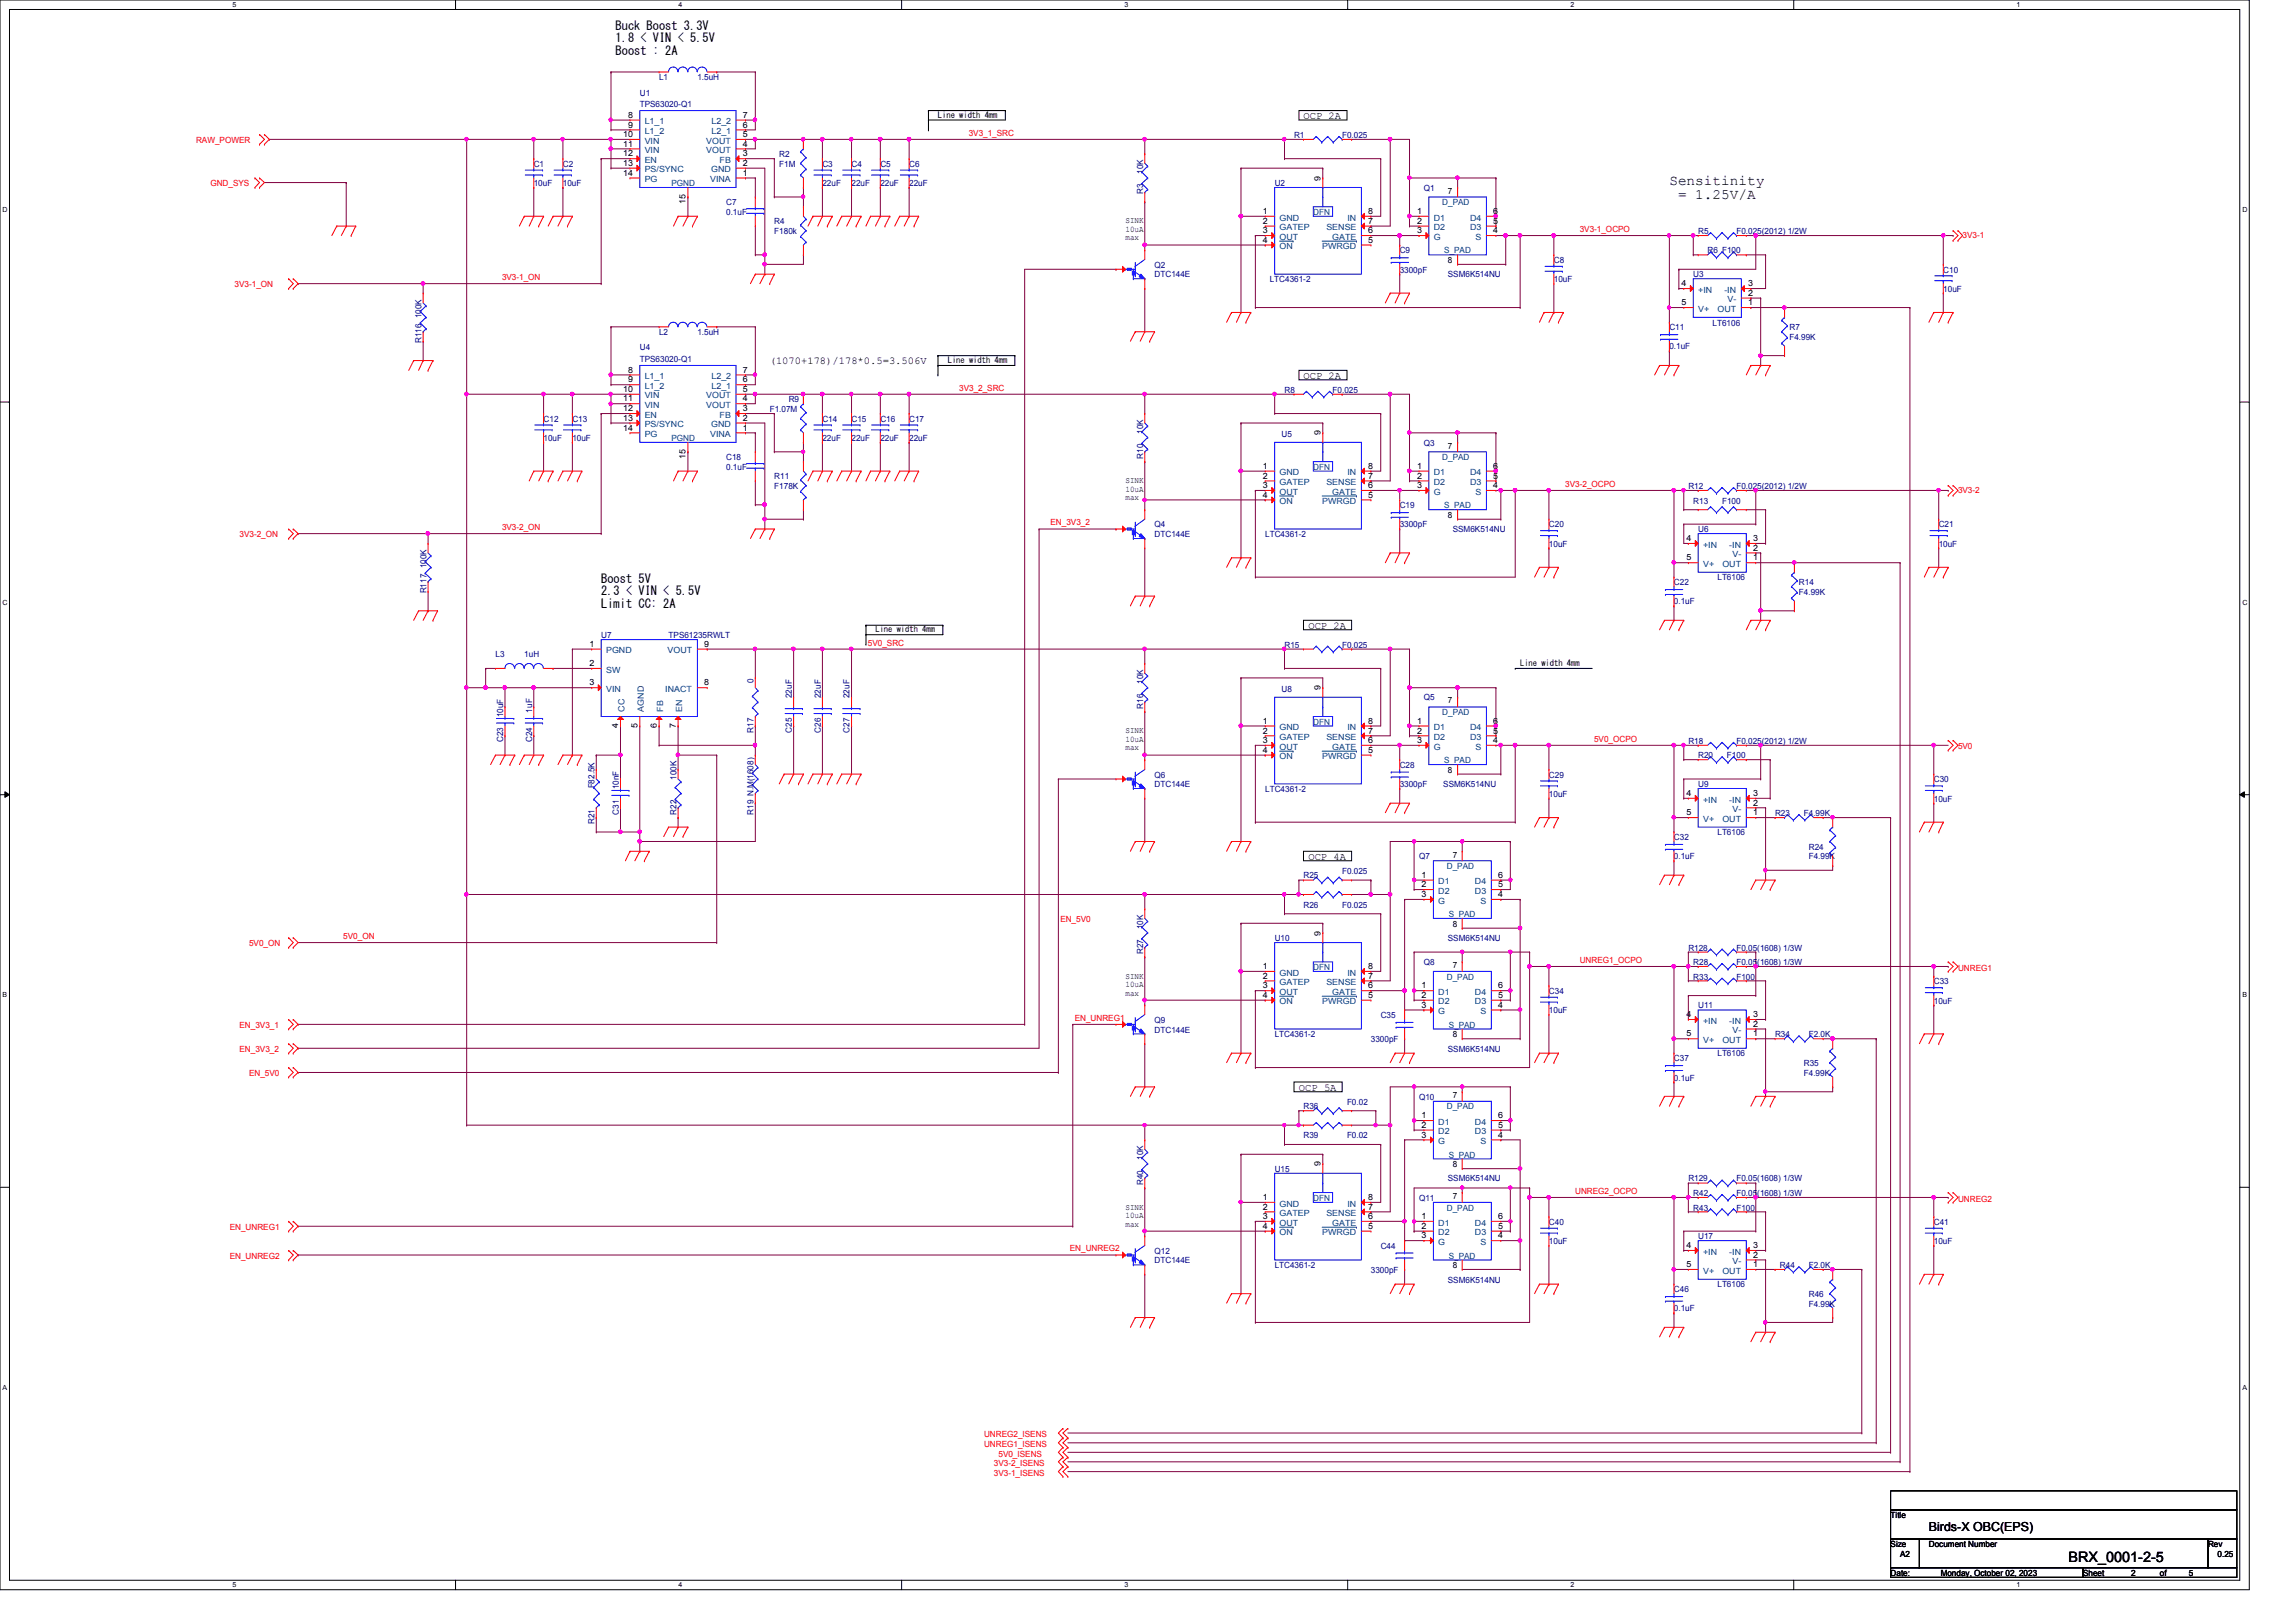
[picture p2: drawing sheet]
<svg xmlns="http://www.w3.org/2000/svg" width="297mm" height="210mm" viewBox="0 0 297 210" stroke-linecap="round" stroke-linejoin="round" font-family="sans-serif">
<defs><g id="words">
<g font-size="1.9">
<text x="215.9" y="23.9">Sensitinity</text>
<text x="217.1" y="25.7">= 1.25V/A</text>
<text x="267.6" y="202.1">BRX_0001-2-5</text>
</g>
<g font-size="1.6">
<text x="79.6" y="3.9">Buck Boost 3.3V</text>
<text x="79.6" y="5.5">1.8 &lt; VIN &lt; 5.5V</text>
<text x="79.6" y="7.1">Boost : 2A</text>
<text x="77.8" y="75.4">Boost 5V</text>
<text x="77.8" y="77">2.3 &lt; VIN &lt; 5.5V</text>
<text x="77.8" y="78.7">Limit CC: 2A</text>
<text x="249.5" y="198.1">Birds-X OBC(EPS)</text>
</g>
<g font-size="1.4">
<text x="168.6" y="15.5">OCP 2A</text>
<text x="99.6" y="47.2">(1070+178)/178*0.5=3.506V</text>
<text x="168.6" y="49.1">OCP 2A</text>
<text x="169.2" y="81.4">OCP 2A</text>
<text x="169.2" y="111.3">OCP 4A</text>
<text x="168" y="141.1">OCP 5A</text>
</g>
<g font-size="1.1" fill="#000080">
<text x="85.3" y="10.4">L1</text>
<text x="90.2" y="10.4">1.5uH</text>
<text x="82.8" y="12.4">U1</text>
<text x="82.8" y="13.8">TPS63020-Q1</text>
<text x="167.4" y="17.9">R1</text>
<text x="173.6" y="17.9">F0.025</text>
<text x="69" y="21.6">C1</text>
<text x="72.8" y="21.6">C2</text>
<text x="100.8" y="20.3">R2</text>
<text x="100.8" y="21.6">F1M</text>
<text x="106.4" y="21.6">C3</text>
<text x="110.2" y="21.6">C4</text>
<text x="113.9" y="21.6">C5</text>
<text x="117.6" y="21.6">C6</text>
<text x="147.9" y="22.5" transform="rotate(-90 147.9 22.5)">10K</text>
<text x="69" y="24.1">10uF</text>
<text x="72.8" y="24.1">10uF</text>
<text x="93.9" y="26.5">C7</text>
<text x="93.9" y="27.8">0.1uF</text>
<text x="100.2" y="29">R4</text>
<text x="106.4" y="24.1">22uF</text>
<text x="110.2" y="24.1">22uF</text>
<text x="113.9" y="24.1">22uF</text>
<text x="117.6" y="24.1">22uF</text>
<text x="147.9" y="25.1" transform="rotate(-90 147.9 25.1)">R3</text>
<text x="164.9" y="24.1">U2</text>
<text x="184.2" y="24.7">Q1</text>
<text x="100.2" y="30.3">F180k</text>
<text x="149.4" y="34.6">Q2</text>
<text x="149.4" y="35.9">DTC144E</text>
<text x="181.1" y="32.8">C9</text>
<text x="181.1" y="35.3">3300pF</text>
<text x="187.3" y="35.9">SSM6K514NU</text>
<text x="201" y="34">C8</text>
<text x="219" y="35.9">U3</text>
<text x="219.7" y="30.3">R5</text>
<text x="220.9" y="32.8">R6 F100</text>
<text x="224.6" y="30.3">F0.025(2012) 1/2W</text>
<text x="251.4" y="35.3">C10</text>
<text x="164.3" y="36.5">LTC4361-2</text>
<text x="201" y="36.5">10uF</text>
<text x="251.4" y="37.8">10uF</text>
<text x="54.5" y="44.4" transform="rotate(-90 54.5 44.4)">R116 100K</text>
<text x="82.8" y="45.3">U4</text>
<text x="82.8" y="46.9">TPS63020-Q1</text>
<text x="85.3" y="43.3">L2</text>
<text x="90.2" y="43.3">1.5uH</text>
<text x="215.9" y="42.8">C11</text>
<text x="215.9" y="45.2">0.1uF</text>
<text x="221.5" y="42.1">LT6106</text>
<text x="231.5" y="42.8">R7</text>
<text x="231.5" y="44">F4.99K</text>
<text x="99.6" y="53.3">F1.07M</text>
<text x="102" y="52.1">R9</text>
<text x="166.2" y="50.8">R8</text>
<text x="172.4" y="50.8">F0.025</text>
<text x="70.3" y="54.6">C12</text>
<text x="70.3" y="57.1">10uF</text>
<text x="74" y="54.6">C13</text>
<text x="74" y="57.1">10uF</text>
<text x="93.9" y="59.5">C18</text>
<text x="106.4" y="54.6">C14</text>
<text x="106.4" y="57.1">22uF</text>
<text x="110.2" y="54.6">C15</text>
<text x="110.2" y="57.1">22uF</text>
<text x="113.9" y="54.6">C16</text>
<text x="113.9" y="57.1">22uF</text>
<text x="117.6" y="54.6">C17</text>
<text x="117.6" y="57.1">22uF</text>
<text x="147.9" y="59.4" transform="rotate(-90 147.9 59.4)">R10</text>
<text x="147.9" y="56.1" transform="rotate(-90 147.9 56.1)">10K</text>
<text x="165.8" y="56.6">U5</text>
<text x="184.2" y="57.7">Q3</text>
<text x="93.9" y="60.8">0.1uF</text>
<text x="100.2" y="62">R11</text>
<text x="100.2" y="63.3">F178K</text>
<text x="181.1" y="65.7">C19</text>
<text x="218.4" y="63.3">R12</text>
<text x="219" y="65.2">R13</text>
<text x="222.8" y="65.2">F100</text>
<text x="224.6" y="63.3">F0.025(2012) 1/2W</text>
<text x="149.4" y="68.2">Q4</text>
<text x="149.4" y="69.5">DTC144E</text>
<text x="163.7" y="69.5">LTC4361-2</text>
<text x="181.1" y="68.2">3300pF</text>
<text x="187.9" y="68.9">SSM6K514NU</text>
<text x="200.4" y="68.2">C20</text>
<text x="200.4" y="70.7">10uF</text>
<text x="219.7" y="68.9">U6</text>
<text x="250.8" y="68.2">C21</text>
<text x="250.8" y="70.7">10uF</text>
<text x="55.2" y="76.8" transform="rotate(-90 55.2 76.8)">R117 100K</text>
<text x="216.5" y="75.7">C22</text>
<text x="222.2" y="75.1">LT6106</text>
<text x="232.7" y="75.7">R14</text>
<text x="232.7" y="77">F4.99K</text>
<text x="77.8" y="82.5">U7</text>
<text x="86.5" y="82.5">TPS61235RWLT</text>
<text x="166.2" y="83.8">R15</text>
<text x="173.6" y="83.8">F0.025</text>
<text x="216.5" y="78.2">0.1uF</text>
<text x="64.1" y="85">L3</text>
<text x="67.8" y="85">1uH</text>
<text x="97.5" y="88.4" transform="rotate(-90 97.5 88.4)">0</text>
<text x="147.9" y="88.5" transform="rotate(-90 147.9 88.5)">10K</text>
<text x="165.8" y="89.5">U8</text>
<text x="65.1" y="92.8" transform="rotate(-90 65.1 92.8)">10uF</text>
<text x="68.8" y="92.2" transform="rotate(-90 68.8 92.2)">1uF</text>
<text x="97.5" y="94.8" transform="rotate(-90 97.5 94.8)">R17</text>
<text x="102.4" y="94.8" transform="rotate(-90 102.4 94.8)">C25</text>
<text x="102.4" y="90.3" transform="rotate(-90 102.4 90.3)">22uF</text>
<text x="106.2" y="94.8" transform="rotate(-90 106.2 94.8)">C26</text>
<text x="106.2" y="90.3" transform="rotate(-90 106.2 90.3)">22uF</text>
<text x="109.9" y="94.8" transform="rotate(-90 109.9 94.8)">C27</text>
<text x="109.9" y="90.3" transform="rotate(-90 109.9 90.3)">22uF</text>
<text x="147.9" y="91.7" transform="rotate(-90 147.9 91.7)">R16</text>
<text x="184.2" y="90.6">Q5</text>
<text x="65.1" y="96.1" transform="rotate(-90 65.1 96.1)">C23</text>
<text x="68.8" y="96.1" transform="rotate(-90 68.8 96.1)">C24</text>
<text x="87.5" y="100.9" transform="rotate(-90 87.5 100.9)">100K</text>
<text x="149.4" y="100.6">Q6</text>
<text x="149.4" y="101.9">DTC144E</text>
<text x="181.1" y="99.4">C28</text>
<text x="181.1" y="101.9">3300pF</text>
<text x="186.7" y="101.9">SSM6K514NU</text>
<text x="200.4" y="100.6">C29</text>
<text x="218.4" y="96.3">R18</text>
<text x="219.7" y="98.1">R20</text>
<text x="219.7" y="101.9">U9</text>
<text x="223.4" y="98.1">F100</text>
<text x="224.6" y="96.3">F0.025(2012) 1/2W</text>
<text x="250.1" y="101.2">C30</text>
<text x="76.9" y="106.6" transform="rotate(-90 76.9 106.6)">R21</text>
<text x="76.9" y="102" transform="rotate(-90 76.9 102)">F82.5K</text>
<text x="80.1" y="105.4" transform="rotate(-90 80.1 105.4)">C31</text>
<text x="80.1" y="102.2" transform="rotate(-90 80.1 102.2)">10nF</text>
<text x="87.5" y="105.4" transform="rotate(-90 87.5 105.4)">R22</text>
<text x="97.5" y="105.4" transform="rotate(-90 97.5 105.4)">R19 N.M(1608)</text>
<text x="163.7" y="102.5">LTC4361-2</text>
<text x="200.4" y="103.1">10uF</text>
<text x="229.6" y="105.6">R23</text>
<text x="233.3" y="105.6">F4.99K</text>
<text x="250.1" y="103.7">10uF</text>
<text x="168.6" y="113.7">R25</text>
<text x="173.6" y="113.1">F0.025</text>
<text x="183.6" y="111.2">Q7</text>
<text x="216.5" y="108.7">C32</text>
<text x="216.5" y="111.2">0.1uF</text>
<text x="222.2" y="108.1">LT6106</text>
<text x="234" y="109.9">R24</text>
<text x="234" y="111.2">F4.99K</text>
<text x="168.6" y="117.4">R26</text>
<text x="173.6" y="117.4">F0.025</text>
<text x="147.9" y="123.4" transform="rotate(-90 147.9 123.4)">R27</text>
<text x="147.9" y="120.2" transform="rotate(-90 147.9 120.2)">10K</text>
<text x="164.9" y="121.8">U10</text>
<text x="184.2" y="124.9">Q8</text>
<text x="187.3" y="121.8">SSM6K514NU</text>
<text x="218.4" y="123">R128</text>
<text x="219" y="124.9">R28</text>
<text x="224.6" y="123">F0.05(1608) 1/3W</text>
<text x="224.6" y="124.9">F0.05(1608) 1/3W</text>
<text x="178.6" y="131.7">C35</text>
<text x="200.4" y="128.6">C34</text>
<text x="200.4" y="131.1">10uF</text>
<text x="219" y="126.7">R33</text>
<text x="219.7" y="130.5">U11</text>
<text x="224.6" y="126.7">F100</text>
<text x="250.1" y="127.4">C33</text>
<text x="250.1" y="129.9">10uF</text>
<text x="149.4" y="132.3">Q9</text>
<text x="149.4" y="133.6">DTC144E</text>
<text x="164.9" y="134.2">LTC4361-2</text>
<text x="177.3" y="134.8">3300pF</text>
<text x="187.3" y="136.1">SSM6K514NU</text>
<text x="216.5" y="137.3">C37</text>
<text x="222.2" y="136.7">LT6106</text>
<text x="229.6" y="134.2">R34</text>
<text x="233.3" y="138">R35</text>
<text x="234" y="134.2">F2.0K</text>
<text x="168.6" y="143.6">R36</text>
<text x="174.2" y="142.9">F0.02</text>
<text x="183.6" y="142.3">Q10</text>
<text x="216.5" y="139.8">0.1uF</text>
<text x="233.3" y="139.2">F4.99K</text>
<text x="168.6" y="147.3">R39</text>
<text x="174.2" y="147.3">F0.02</text>
<text x="147.9" y="153.3" transform="rotate(-90 147.9 153.3)">R40</text>
<text x="147.9" y="150.1" transform="rotate(-90 147.9 150.1)">10K</text>
<text x="164.9" y="151.6">U15</text>
<text x="183.6" y="155.4">Q11</text>
<text x="187.3" y="152.9">SSM6K514NU</text>
<text x="218.4" y="152.9">R129</text>
<text x="219" y="154.8">R42</text>
<text x="224.6" y="152.9">F0.05(1608) 1/3W</text>
<text x="224.6" y="154.8">F0.05(1608) 1/3W</text>
<text x="178.6" y="161.6">C44</text>
<text x="200.4" y="158.5">C40</text>
<text x="200.4" y="161">10uF</text>
<text x="219" y="156.6">R43</text>
<text x="219.7" y="160.4">U17</text>
<text x="224.6" y="156.6">F100</text>
<text x="250.1" y="158.5">C41</text>
<text x="250.1" y="161">10uF</text>
<text x="149.4" y="162.2">Q12</text>
<text x="149.4" y="163.4">DTC144E</text>
<text x="164.9" y="164.1">LTC4361-2</text>
<text x="177.3" y="164.7">3300pF</text>
<text x="187.3" y="165.9">SSM6K514NU</text>
<text x="216.5" y="167.2">C46</text>
<text x="222.2" y="166.6">LT6106</text>
<text x="230.3" y="164.1">R44</text>
<text x="234" y="164.1">F2.0K</text>
<text x="234" y="167.8">R46</text>
<text x="216.5" y="169.7">0.1uF</text>
<text x="234" y="169.1">F4.99K</text>
</g>
<g font-size="1.1">
<text x="80.6" y="17.7">10</text>
<text x="81.2" y="15.2">8</text>
<text x="81.2" y="16.5">9</text>
<text x="96.1" y="17.7">5</text>
<text x="96.1" y="16.5">6</text>
<text x="96.1" y="15.2">7</text>
<text x="121.3" y="15.2">Line width 4mm</text>
<text x="80.6" y="19">11</text>
<text x="80.6" y="20.2">12</text>
<text x="80.6" y="21.5">13</text>
<text x="80.6" y="22.7">14</text>
<text x="96.1" y="22.7">1</text>
<text x="96.1" y="21.5">2</text>
<text x="96.1" y="20.2">3</text>
<text x="96.1" y="19">4</text>
<text x="170.8" y="23.4" transform="rotate(-90 170.8 23.4)">9</text>
<text x="88.7" y="26.4" transform="rotate(-90 88.7 26.4)">15</text>
<text x="145.6" y="28.9">SINK</text>
<text x="163.4" y="27.7">1</text>
<text x="163.4" y="29">2</text>
<text x="177" y="29">7</text>
<text x="177" y="27.7">8</text>
<text x="183.3" y="27.7">1</text>
<text x="183.3" y="29">2</text>
<text x="187.3" y="25.1">7</text>
<text x="193.2" y="29">5</text>
<text x="193.2" y="27.7">6</text>
<text x="145.6" y="30">10uA</text>
<text x="145.6" y="31.1">max</text>
<text x="163.4" y="30.2">3</text>
<text x="163.4" y="31.4">4</text>
<text x="177" y="31.4">5</text>
<text x="177" y="30.2">6</text>
<text x="183.3" y="30.2">3</text>
<text x="187.3" y="34">8</text>
<text x="193.2" y="30.2">4</text>
<text x="217.5" y="37">4</text>
<text x="217.5" y="39.5">5</text>
<text x="226.1" y="39.5">1</text>
<text x="226.1" y="38.3">2</text>
<text x="226.1" y="37">3</text>
<text x="122.6" y="46.9">Line width 4mm</text>
<text x="80.6" y="50.7">10</text>
<text x="80.6" y="51.9">11</text>
<text x="80.6" y="53.2">12</text>
<text x="81.2" y="48.2">8</text>
<text x="81.2" y="49.5">9</text>
<text x="96.1" y="53.2">3</text>
<text x="96.1" y="51.9">4</text>
<text x="96.1" y="50.7">5</text>
<text x="96.1" y="49.5">6</text>
<text x="96.1" y="48.2">7</text>
<text x="80.6" y="54.4">13</text>
<text x="80.6" y="55.7">14</text>
<text x="88.7" y="59.4" transform="rotate(-90 88.7 59.4)">15</text>
<text x="96.1" y="55.7">1</text>
<text x="96.1" y="54.4">2</text>
<text x="170.8" y="56.3" transform="rotate(-90 170.8 56.3)">9</text>
<text x="187.3" y="58">7</text>
<text x="145.6" y="62.5">SINK</text>
<text x="145.6" y="63.6">10uA</text>
<text x="145.6" y="64.7">max</text>
<text x="163.4" y="60.7">1</text>
<text x="163.4" y="61.9">2</text>
<text x="163.4" y="63.2">3</text>
<text x="163.4" y="64.4">4</text>
<text x="177" y="64.4">5</text>
<text x="177" y="63.2">6</text>
<text x="177" y="61.9">7</text>
<text x="177" y="60.7">8</text>
<text x="183.3" y="60.7">1</text>
<text x="183.3" y="61.9">2</text>
<text x="183.3" y="63.2">3</text>
<text x="193.2" y="63.2">4</text>
<text x="193.2" y="61.9">5</text>
<text x="193.2" y="60.7">6</text>
<text x="187.3" y="67">8</text>
<text x="218.1" y="70">4</text>
<text x="226.8" y="71.2">2</text>
<text x="226.8" y="70">3</text>
<text x="218.1" y="72.5">5</text>
<text x="226.8" y="72.5">1</text>
<text x="76.2" y="83.7">1</text>
<text x="91.1" y="83.7">9</text>
<text x="113.2" y="81.8">Line width 4mm</text>
<text x="76.2" y="86.2">2</text>
<text x="76.2" y="88.7">3</text>
<text x="91.1" y="88.7">8</text>
<text x="170.8" y="89.3" transform="rotate(-90 170.8 89.3)">9</text>
<text x="196.6" y="86.2">Line width 4mm</text>
<text x="80" y="94.2" transform="rotate(-90 80 94.2)">4</text>
<text x="82.5" y="94.2" transform="rotate(-90 82.5 94.2)">5</text>
<text x="85" y="94.2" transform="rotate(-90 85 94.2)">6</text>
<text x="87.4" y="94.2" transform="rotate(-90 87.4 94.2)">7</text>
<text x="145.6" y="94.9">SINK</text>
<text x="145.6" y="96">10uA</text>
<text x="163.4" y="93.6">1</text>
<text x="163.4" y="94.9">2</text>
<text x="177" y="94.9">7</text>
<text x="177" y="93.6">8</text>
<text x="183.3" y="93.6">1</text>
<text x="183.3" y="94.9">2</text>
<text x="187.3" y="91">7</text>
<text x="193.2" y="94.9">5</text>
<text x="193.2" y="93.6">6</text>
<text x="145.6" y="97.1">max</text>
<text x="163.4" y="96.1">3</text>
<text x="163.4" y="97.4">4</text>
<text x="177" y="97.4">5</text>
<text x="177" y="96.1">6</text>
<text x="183.3" y="96.1">3</text>
<text x="187.3" y="100">8</text>
<text x="193.2" y="96.1">4</text>
<text x="218.1" y="103">4</text>
<text x="218.1" y="105.5">5</text>
<text x="226.8" y="105.5">1</text>
<text x="226.8" y="104.2">2</text>
<text x="226.8" y="103">3</text>
<text x="183.9" y="113.6">1</text>
<text x="187.9" y="111">7</text>
<text x="193.8" y="113.6">6</text>
<text x="183.9" y="114.8">2</text>
<text x="183.9" y="116.1">3</text>
<text x="187.9" y="119.9">8</text>
<text x="193.8" y="116.1">4</text>
<text x="193.8" y="114.8">5</text>
<text x="163.4" y="125.4">1</text>
<text x="170.8" y="121.1" transform="rotate(-90 170.8 121.1)">9</text>
<text x="177" y="125.4">8</text>
<text x="187.9" y="125.3">7</text>
<text x="145.6" y="126.6">SINK</text>
<text x="145.6" y="127.7">10uA</text>
<text x="145.6" y="128.8">max</text>
<text x="163.4" y="126.6">2</text>
<text x="163.4" y="127.9">3</text>
<text x="163.4" y="129.1">4</text>
<text x="177" y="129.1">5</text>
<text x="177" y="127.9">6</text>
<text x="177" y="126.6">7</text>
<text x="183.9" y="127.9">1</text>
<text x="183.9" y="129.1">2</text>
<text x="183.9" y="130.4">3</text>
<text x="193.8" y="130.4">4</text>
<text x="193.8" y="129.1">5</text>
<text x="193.8" y="127.9">6</text>
<text x="218.1" y="131.6">4</text>
<text x="226.8" y="131.6">3</text>
<text x="187.9" y="134.2">8</text>
<text x="218.1" y="134.1">5</text>
<text x="226.8" y="134.1">1</text>
<text x="226.8" y="132.8">2</text>
<text x="187.9" y="142.1">7</text>
<text x="183.9" y="144.7">1</text>
<text x="183.9" y="145.9">2</text>
<text x="183.9" y="147.2">3</text>
<text x="193.8" y="147.2">4</text>
<text x="193.8" y="145.9">5</text>
<text x="193.8" y="144.7">6</text>
<text x="163.4" y="155.3">1</text>
<text x="170.8" y="150.9" transform="rotate(-90 170.8 150.9)">9</text>
<text x="177" y="155.3">8</text>
<text x="187.9" y="151">8</text>
<text x="187.9" y="155.1">7</text>
<text x="145.6" y="156.5">SINK</text>
<text x="145.6" y="157.6">10uA</text>
<text x="145.6" y="158.7">max</text>
<text x="163.4" y="156.5">2</text>
<text x="163.4" y="157.7">3</text>
<text x="163.4" y="159">4</text>
<text x="177" y="159">5</text>
<text x="177" y="157.7">6</text>
<text x="177" y="156.5">7</text>
<text x="183.9" y="157.7">1</text>
<text x="183.9" y="159">2</text>
<text x="183.9" y="160.2">3</text>
<text x="193.8" y="160.2">4</text>
<text x="193.8" y="159">5</text>
<text x="193.8" y="157.7">6</text>
<text x="218.1" y="161.5">4</text>
<text x="226.8" y="161.5">3</text>
<text x="187.9" y="164.1">8</text>
<text x="218.1" y="164">5</text>
<text x="226.8" y="164">1</text>
<text x="226.8" y="162.7">2</text>
<text x="244.6" y="196.4">Title</text>
<text x="244.6" y="200.2">Size</text>
<text x="244.6" y="203.9">Date:</text>
<text x="245.8" y="201.4">A2</text>
<text x="249.5" y="200.2">Document Number</text>
<text x="251" y="203.9">Monday, October 02, 2023</text>
<text x="269.5" y="203.9">Sheet</text>
<text x="275.7" y="203.9">2</text>
<text x="279.4" y="203.9">of</text>
<text x="283.1" y="203.9">5</text>
<text x="285.6" y="200.2">Rev</text>
<text x="286.9" y="201.4">0.25</text>
</g>
<g font-size="1.1" fill="#004080">
<text x="83.4" y="16.1">L1_1</text>
<text x="83.4" y="17.4">L1_2</text>
<text x="92" y="17.4">L2_1</text>
<text x="92" y="16.1">L2_2</text>
<text x="83.4" y="18.6">VIN</text>
<text x="83.4" y="19.8">VIN</text>
<text x="83.4" y="21.1">EN</text>
<text x="83.4" y="22.3">PS/SYNC</text>
<text x="83.4" y="23.6">PG</text>
<text x="91.4" y="19.8">VOUT</text>
<text x="91.4" y="18.6">VOUT</text>
<text x="91.9" y="23.6">VINA</text>
<text x="92" y="22.3">GND</text>
<text x="93.1" y="21.1">FB</text>
<text x="86.9" y="24.1">PGND</text>
<text x="165.5" y="28.5">GND</text>
<text x="165.5" y="29.8">GATEP</text>
<text x="169.9" y="27.8">DFN</text>
<text x="171.6" y="29.8">SENSE</text>
<text x="174.3" y="28.5">IN</text>
<text x="185.5" y="28.5">D1</text>
<text x="185.5" y="29.8">D2</text>
<text x="186.6" y="26.5">D_PAD</text>
<text x="190.2" y="29.8">D3</text>
<text x="190.2" y="28.5">D4</text>
<text x="165.5" y="31">OUT</text>
<text x="165.5" y="32.3">ON</text>
<text x="171" y="32.3">PWRGD</text>
<text x="172.3" y="31">GATE</text>
<text x="185.5" y="31">G</text>
<text x="186.8" y="32.8">S_PAD</text>
<text x="190.9" y="31">S</text>
<text x="219.7" y="37.9">+IN</text>
<text x="219.7" y="40.3">V+</text>
<text x="222.2" y="40.3">OUT</text>
<text x="223.1" y="37.9">-IN</text>
<text x="223.5" y="39.1">V-</text>
<text x="83.4" y="49.1">L1_1</text>
<text x="83.4" y="50.3">L1_2</text>
<text x="83.4" y="51.6">VIN</text>
<text x="83.4" y="52.8">VIN</text>
<text x="91.4" y="52.8">VOUT</text>
<text x="91.4" y="51.6">VOUT</text>
<text x="92" y="50.3">L2_1</text>
<text x="92" y="49.1">L2_2</text>
<text x="83.4" y="54.1">EN</text>
<text x="83.4" y="55.3">PS/SYNC</text>
<text x="83.4" y="56.6">PG</text>
<text x="86.9" y="57.1">PGND</text>
<text x="91.9" y="56.6">VINA</text>
<text x="92" y="55.3">GND</text>
<text x="93.1" y="54.1">FB</text>
<text x="186.6" y="59.5">D_PAD</text>
<text x="165.5" y="61.5">GND</text>
<text x="165.5" y="62.8">GATEP</text>
<text x="165.5" y="64">OUT</text>
<text x="165.5" y="65.2">ON</text>
<text x="169.9" y="60.8">DFN</text>
<text x="171" y="65.2">PWRGD</text>
<text x="171.6" y="62.8">SENSE</text>
<text x="172.3" y="64">GATE</text>
<text x="174.3" y="61.5">IN</text>
<text x="185.5" y="61.5">D1</text>
<text x="185.5" y="62.8">D2</text>
<text x="185.5" y="64">G</text>
<text x="186.8" y="65.7">S_PAD</text>
<text x="190.2" y="62.8">D3</text>
<text x="190.2" y="61.5">D4</text>
<text x="190.9" y="64">S</text>
<text x="220.3" y="70.9">+IN</text>
<text x="223.7" y="70.9">-IN</text>
<text x="220.3" y="73.4">V+</text>
<text x="222.8" y="73.4">OUT</text>
<text x="224.1" y="72.1">V-</text>
<text x="78.4" y="84.5">PGND</text>
<text x="78.4" y="87">SW</text>
<text x="78.4" y="89.5">VIN</text>
<text x="86.1" y="89.5">INACT</text>
<text x="86.4" y="84.5">VOUT</text>
<text x="80.8" y="92.1" transform="rotate(-90 80.8 92.1)">CC</text>
<text x="83.3" y="92.1" transform="rotate(-90 83.3 92.1)">AGND</text>
<text x="85.8" y="92.1" transform="rotate(-90 85.8 92.1)">FB</text>
<text x="88.2" y="92.1" transform="rotate(-90 88.2 92.1)">EN</text>
<text x="165.5" y="94.5">GND</text>
<text x="165.5" y="95.8">GATEP</text>
<text x="169.9" y="93.8">DFN</text>
<text x="171.6" y="95.8">SENSE</text>
<text x="174.3" y="94.5">IN</text>
<text x="185.5" y="94.5">D1</text>
<text x="185.5" y="95.8">D2</text>
<text x="186.6" y="92.5">D_PAD</text>
<text x="190.2" y="95.8">D3</text>
<text x="190.2" y="94.5">D4</text>
<text x="165.5" y="97">OUT</text>
<text x="165.5" y="98.3">ON</text>
<text x="171" y="98.3">PWRGD</text>
<text x="172.3" y="97">GATE</text>
<text x="185.5" y="97">G</text>
<text x="186.8" y="98.8">S_PAD</text>
<text x="190.9" y="97">S</text>
<text x="220.3" y="103.8">+IN</text>
<text x="220.3" y="106.3">V+</text>
<text x="222.8" y="106.3">OUT</text>
<text x="223.7" y="103.8">-IN</text>
<text x="224.1" y="105.1">V-</text>
<text x="187.2" y="112.4">D_PAD</text>
<text x="186.1" y="114.4">D1</text>
<text x="186.1" y="115.7">D2</text>
<text x="186.1" y="116.9">G</text>
<text x="187.4" y="118.7">S_PAD</text>
<text x="190.8" y="115.7">D3</text>
<text x="190.8" y="114.4">D4</text>
<text x="191.5" y="116.9">S</text>
<text x="169.9" y="125.5">DFN</text>
<text x="165.5" y="126.2">GND</text>
<text x="165.5" y="127.5">GATEP</text>
<text x="165.5" y="128.7">OUT</text>
<text x="165.5" y="130">ON</text>
<text x="171" y="130">PWRGD</text>
<text x="171.6" y="127.5">SENSE</text>
<text x="172.3" y="128.7">GATE</text>
<text x="174.3" y="126.2">IN</text>
<text x="186.1" y="128.7">D1</text>
<text x="186.1" y="130">D2</text>
<text x="186.1" y="131.2">G</text>
<text x="187.2" y="126.7">D_PAD</text>
<text x="190.8" y="130">D3</text>
<text x="190.8" y="128.7">D4</text>
<text x="191.5" y="131.2">S</text>
<text x="187.4" y="133">S_PAD</text>
<text x="220.3" y="132.5">+IN</text>
<text x="220.3" y="135">V+</text>
<text x="222.8" y="135">OUT</text>
<text x="223.7" y="132.5">-IN</text>
<text x="224.1" y="133.7">V-</text>
<text x="187.2" y="143.6">D_PAD</text>
<text x="186.1" y="145.5">D1</text>
<text x="186.1" y="146.8">D2</text>
<text x="186.1" y="148">G</text>
<text x="187.4" y="149.8">S_PAD</text>
<text x="190.8" y="146.8">D3</text>
<text x="190.8" y="145.5">D4</text>
<text x="191.5" y="148">S</text>
<text x="169.9" y="155.4">DFN</text>
<text x="165.5" y="156.1">GND</text>
<text x="165.5" y="157.4">GATEP</text>
<text x="165.5" y="158.6">OUT</text>
<text x="165.5" y="159.9">ON</text>
<text x="171" y="159.9">PWRGD</text>
<text x="171.6" y="157.4">SENSE</text>
<text x="172.3" y="158.6">GATE</text>
<text x="174.3" y="156.1">IN</text>
<text x="186.1" y="158.6">D1</text>
<text x="186.1" y="159.9">D2</text>
<text x="186.1" y="161.1">G</text>
<text x="187.2" y="156.6">D_PAD</text>
<text x="190.8" y="159.9">D3</text>
<text x="190.8" y="158.6">D4</text>
<text x="191.5" y="161.1">S</text>
<text x="187.4" y="162.9">S_PAD</text>
<text x="220.3" y="162.3">+IN</text>
<text x="220.3" y="164.8">V+</text>
<text x="222.8" y="164.8">OUT</text>
<text x="223.7" y="162.3">-IN</text>
<text x="224.1" y="163.6">V-</text>
</g>
<g font-size="1.1" fill="#f00">
<text x="125.3" y="17.6">3V3_1_SRC</text>
<text x="25.4" y="18.5">RAW_POWER</text>
<text x="27.2" y="24.1">GND_SYS</text>
<text x="204.3" y="30">3V3-1_OCPO</text>
<text x="253.9" y="30.8">3V3-1</text>
<text x="30.4" y="37.1">3V3-1_ON</text>
<text x="64.9" y="36.2">3V3-1_ON</text>
<text x="124.1" y="50.5">3V3_2_SRC</text>
<text x="202.5" y="63">3V3-2_OCPO</text>
<text x="253.3" y="63.8">3V3-2</text>
<text x="31" y="69.5">3V3-2_ON</text>
<text x="64.9" y="68.6">3V3-2_ON</text>
<text x="135.9" y="68">EN_3V3_2</text>
<text x="112.3" y="83.5">5V0_SRC</text>
<text x="206.2" y="96">5V0_OCPO</text>
<text x="253.3" y="96.9">5V0</text>
<text x="137.2" y="119.3">EN_5V0</text>
<text x="32.2" y="122.4">5V0_ON</text>
<text x="44.4" y="121.5">5V0_ON</text>
<text x="204.3" y="124.6">UNREG1_OCPO</text>
<text x="253.3" y="125.6">UNREG1</text>
<text x="31" y="133">EN_3V3_1</text>
<text x="31" y="136.1">EN_3V3_2</text>
<text x="139" y="132.1">EN_UNREG1</text>
<text x="32.2" y="139.2">EN_5V0</text>
<text x="203.8" y="154.5">UNREG2_OCPO</text>
<text x="253.3" y="155.5">UNREG2</text>
<text x="29.7" y="159.1">EN_UNREG1</text>
<text x="138.4" y="161.9">EN_UNREG2</text>
<text x="29.7" y="162.9">EN_UNREG2</text>
<text x="127.3" y="186">UNREG2_ISENS</text>
<text x="127.3" y="187.2">UNREG1_ISENS</text>
<text x="128.6" y="189.7">3V3-2_ISENS</text>
<text x="128.6" y="191">3V3-1_ISENS</text>
<text x="129.2" y="188.5">5V0_ISENS</text>
</g>
<g font-size=".9">
<text x="30.1" y=".9">5</text>
<text x="87.8" y=".9">4</text>
<text x="145.5" y=".9">3</text>
<text x="203.2" y=".9">2</text>
<text x="260.9" y=".9">1</text>
<text x=".3" y="27.4">D</text>
<text x="290.1" y="27.4">D</text>
<text x=".3" y="78.2">C</text>
<text x="290.1" y="78.2">C</text>
<text x=".3" y="129">B</text>
<text x="290.1" y="129">B</text>
<text x=".3" y="179.8">A</text>
<text x="290.1" y="179.8">A</text>
<text x="30.1" y="205.4">5</text>
<text x="87.8" y="205.4">4</text>
<text x="145.5" y="205.4">3</text>
<text x="203.2" y="205.4">2</text>
<text x="260.9" y="205.4">1</text>
</g>
</g></defs>
<path d="M0 0h291v205.7h-291zM1.2 1.2h288.5v203.3h-288.5z" fill="none" stroke="#000" stroke-width=".13"/>
<g fill="#fff">
<path d="M30.1 .1h.5v1h-.5z"/>
<path d="M30.1 204.6h.5v1h-.5z"/>
</g>
<path d="M58.9 0v1.2M58.9 204.5v1.2" fill="none" stroke="#000" stroke-width=".13"/>
<g fill="#fff">
<path d="M87.8 .1h.5v1h-.5z"/>
<path d="M87.8 204.6h.5v1h-.5z"/>
</g>
<path d="M116.6 0v1.2M116.6 204.5v1.2" fill="none" stroke="#000" stroke-width=".13"/>
<g fill="#fff">
<path d="M145.5 .1h.5v1h-.5z"/>
<path d="M145.5 204.6h.5v1h-.5z"/>
</g>
<path d="M174.3 0v1.2M174.3 204.5v1.2" fill="none" stroke="#000" stroke-width=".13"/>
<g fill="#fff">
<path d="M203.2 .1h.5v1h-.5z"/>
<path d="M203.2 204.6h.5v1h-.5z"/>
</g>
<path d="M232 0v1.2M232 204.5v1.2" fill="none" stroke="#000" stroke-width=".13"/>
<g fill="#fff">
<path d="M260.9 .1h.5v1h-.5z"/>
<path d="M260.9 204.6h.5v1h-.5z"/>
<path d="M.3 26.6h.7v1h-.7z"/>
<path d="M290.1 26.6h.6v1h-.6z"/>
<path d="M.3 77.4h.7v1h-.7z"/>
<path d="M290.1 77.4h.6v1h-.6z"/>
</g>
<path d="M0 52h1.2M289.7 52h1.3" fill="none" stroke="#000" stroke-width=".13"/>
<g fill="#fff">
<path d="M.3 128.2h.6v1h-.6z"/>
<path d="M290.1 128.2h.6v1h-.6z"/>
</g>
<path d="M0 102.8h1.2M.6 102.4l.6 .4-.6 .4zM289.7 102.8l.6-.4v.8zM289.7 102.8h1.3" fill="none" stroke="#000" stroke-width=".13"/>
<path d="M.6 102.4l.6 .4-.6 .4zM289.7 102.8l.6-.4v.8z" fill="#000"/>
<g fill="#fff">
<path d="M.3 179h.6v1h-.6z"/>
<path d="M290.1 179h.5v1h-.5z"/>
</g>
<g fill="none" stroke="#000" stroke-width=".13">
<path d="M120.1 14.3h.1M120.1 15.5h.1M120.1 16.8h.1M120.1 14.3v2.5M120.1 14.3h9.9M130 14.3h.1M130 14.3v1.2h-9.9M168 14.3h6.2v1.2h-6.2zM121.3 46h.1M121.3 47.3h.1M121.3 48.5h.1M121.3 46v2.5"/>
<path d="M121.3 46h10M131.3 46h.1M131.3 46v1.3h-10M168 47.9h6.2v1.2h-6.2zM112 80.9h.1M112 82.1h.1M112 83.4h.1M112 80.9v2.5M112 80.9h10M122 80.9h.1M122 80.9v1.2h-10M168.6 80.3h6.2v1.2h-6.2z"/>
<path d="M196 86.5h.1M196 86.5h10M168.6 110.2h6.2v1.2h-6.2zM167.4 140h6.2v1.3h-6.2zM0 153.6h1.2M289.7 153.6h1.3"/>
</g>
<path d="M103.9 18h.1M103.9 18v1.3M173.6 51h.1M173.6 51h8.7M179.8 51h.1M177.3 62.2h.1M177.3 62.2h2.5M177.3 125.7h.1M177.3 125.7h1.3" fill="none" stroke="#800040" stroke-width=".13"/>
<path d="M103.7 17.8h.3l.1 .2-.1 .2h-.1h-.2z" fill-rule="evenodd" fill="#f0f"/>
<path d="M103.7 17.8h.3l.1 .2-.1 .2h-.1h-.2z" fill="none" stroke="#f0f" stroke-width=".13"/>
<path d="M179.8 115.7h.1M179.8 115.7v11.2M162.4 128.2h.1M162.4 128.2h1.3M162.4 128.2v9.9M177.3 128.2h.1M177.3 128.2h4.4" fill="none" stroke="#800040" stroke-width=".13"/>
<path d="M179.6 115.5h.4v.2v.2l-.2 .1-.2-.1z" fill-rule="evenodd" fill="#f0f"/>
<path d="M179.6 115.5h.4v.2v.2l-.2 .1-.2-.1z" fill="none" stroke="#f0f" stroke-width=".13"/>
<g fill="none" stroke="#800040" stroke-width=".13">
<path d="M160.5 119.5h.1M160.5 119.5v16.8M160.5 119.5h10.6M166.2 115.7h.1M166.2 118.2h.1M166.2 115.7v2.5M166.2 118.2h12.4M171.1 119.5h.1M171.1 119.5v1.2M178.6 118.2h.1M178.6 118.2v7.5M160.5 125.7h.1"/>
<path d="M162.4 138.1h.1M162.4 138.1h35.5M250.1 130h.1M250.1 130v3.8"/>
</g>
<path d="M160.3 125.5h.4v.1v.2l-.2 .1-.2-.1z" fill-rule="evenodd" fill="#f0f"/>
<path d="M160.3 125.5h.4v.1v.2l-.2 .1-.2-.1z" fill="none" stroke="#f0f" stroke-width=".13"/>
<path d="M98.9 33h.1M98.9 21.8v11.2M103.9 33h.1M103.9 33v1.2" fill="none" stroke="#800040" stroke-width=".13"/>
<path d="M98.7 32.8h.4v.1v.2l-.2 .1-.2-.1z" fill-rule="evenodd" fill="#f0f"/>
<path d="M98.7 32.8h.4v.1v.2l-.2 .1-.2-.1z" fill="none" stroke="#f0f" stroke-width=".13"/>
<path d="M200.4 125.1h16.1M216.5 125.1h.1" fill="none" stroke="#800040" stroke-width=".13"/>
<path d="M200.2 124.9h.3l.1 .1-.1 .2-.2 .1-.1-.1z" fill-rule="evenodd" fill="#f0f"/>
<path d="M200.2 124.9h.3l.1 .1-.1 .2-.2 .1-.1-.1z" fill="none" stroke="#f0f" stroke-width=".13"/>
<path d="M197.9 125.1h.1M197.9 125.1v13M200.4 125.1h.1M200.4 136.3h.1M200.4 125.1v2.5M200.4 131.3v5" fill="none" stroke="#800040" stroke-width=".13"/>
<path d="M197.7 124.9h.3l.1 .1-.1 .2-.2 .1-.1-.1z" fill-rule="evenodd" fill="#f0f"/>
<path d="M197.7 124.9h.3l.1 .1-.1 .2-.2 .1-.1-.1z" fill="none" stroke="#f0f" stroke-width=".13"/>
<path d="M174.8 115.7h2.5M177.3 115.7h.1M196.6 116.4h.1M196.6 116.4v3.7" fill="none" stroke="#800040" stroke-width=".13"/>
<path d="M177.1 115.5h.4v.2v.2l-.2 .1-.2-.1z" fill-rule="evenodd" fill="#f0f"/>
<path d="M177.1 115.5h.4v.2v.2l-.2 .1-.2-.1z" fill="none" stroke="#f0f" stroke-width=".13"/>
<path d="M181.7 116.4h.1M181.7 116.4v14.3h2.5M181.7 116.4h2.5M177.3 126.9h.1M177.3 126.9h2.5M181.7 128.2h.1M184.2 130.7h.1" fill="none" stroke="#800040" stroke-width=".13"/>
<path d="M181.5 128h.3l.1 .1-.1 .2-.1 .1-.2-.1z" fill-rule="evenodd" fill="#f0f"/>
<path d="M181.5 128h.3l.1 .1-.1 .2-.1 .1-.2-.1z" fill="none" stroke="#f0f" stroke-width=".13"/>
<path d="M79 18h.1M79 19.3h.1M79 18v1.3M79 19.3h2.5M106.4 84h.1M106.4 84h3.8M200.4 96.4h.1M200.4 96.4v3.2M200.4 105.8h.1M200.4 103.3v2.5" fill="none" stroke="#800040" stroke-width=".13"/>
<path d="M78.8 19.1h.3l.1 .1-.1 .2-.1 .1-.2-.1z" fill-rule="evenodd" fill="#f0f"/>
<path d="M78.8 19.1h.3l.1 .1-.1 .2-.1 .1-.2-.1z" fill="none" stroke="#f0f" stroke-width=".13"/>
<path d="M79 18h.1M79 18h2.5M96.4 18h.1M96.4 18h1.3" fill="none" stroke="#800040" stroke-width=".13"/>
<path d="M97.5 17.8h.3l.1 .2-.1 .2h-.1h-.2z" fill-rule="evenodd" fill="#f0f"/>
<path d="M97.5 17.8h.3l.1 .2-.1 .2h-.1h-.2z" fill="none" stroke="#f0f" stroke-width=".13"/>
<path d="M79 9.3h.1M79 9.3h6.3M79 9.3v6.2M96.4 19.3h.1M97.7 18h.1M97.7 18v1.3h-1.3M97.7 18h6.2" fill="none" stroke="#800040" stroke-width=".13"/>
<path d="M78.8 15.3h.3l.1 .2-.1 .2h-.1h-.2z" fill-rule="evenodd" fill="#f0f"/>
<path d="M78.8 15.3h.3l.1 .2-.1 .2h-.1h-.2z" fill="none" stroke="#f0f" stroke-width=".13"/>
<path d="M79 16.8h.1M79 15.5h.1M79 16.8h2.5M79 15.5h2.5M79 15.5v1.3M96.4 15.5h.1M97.7 9.3h.1M97.7 9.3v6.2h-1.3" fill="none" stroke="#800040" stroke-width=".13"/>
<path d="M97.5 15.3h.3l.1 .2-.1 .2h-.1h-.2z" fill-rule="evenodd" fill="#f0f"/>
<path d="M97.5 15.3h.3l.1 .2-.1 .2h-.1h-.2z" fill="none" stroke="#f0f" stroke-width=".13"/>
<path d="M92.7 9.3h.1M92.7 9.3h5M96.4 16.8h.1M97.7 15.5h.1M97.7 15.5v1.3h-1.3M106.4 18h.1M106.4 18v2.5M106.4 18h3.8" fill="none" stroke="#800040" stroke-width=".13"/>
<path d="M106.2 17.8h.3l.1 .2-.1 .2h-.2h-.1z" fill-rule="evenodd" fill="#f0f"/>
<path d="M106.2 17.8h.3l.1 .2-.1 .2h-.2h-.1z" fill="none" stroke="#f0f" stroke-width=".13"/>
<path d="M110.2 18h.1M110.2 18v2.5M110.2 18h3.7M110.2 24.3h.1M110.2 24.3v3.7" fill="none" stroke="#800040" stroke-width=".13"/>
<path d="M113.7 17.8h.3l.1 .2-.1 .2h-.2h-.1z" fill-rule="evenodd" fill="#f0f"/>
<path d="M113.7 17.8h.3l.1 .2-.1 .2h-.2h-.1z" fill="none" stroke="#f0f" stroke-width=".13"/>
<path d="M110 17.8h.2l.1 .2-.1 .2h-.1h-.1z" fill-rule="evenodd" fill="#f0f"/>
<path d="M110 17.8h.2l.1 .2-.1 .2h-.1h-.1z" fill="none" stroke="#f0f" stroke-width=".13"/>
<path d="M69 18h.1M69 18v2.5M69 18h3.8M69 24.3h.1M69 24.3v3.7M166.2 115.7h1.8M168 115.7h.1M216.5 125.1h.1M216.5 125.1v9.3M148.1 170.5h.1M148.1 164.9v5.6" fill="none" stroke="#800040" stroke-width=".13"/>
<path d="M216.3 134.2h.4v.2v.1l-.2 .1-.2-.1z" fill-rule="evenodd" fill="#f0f"/>
<path d="M216.3 134.2h.4v.2v.1l-.2 .1-.2-.1z" fill="none" stroke="#f0f" stroke-width=".13"/>
<path d="M216.3 124.9h.4v.1v.2l-.2 .1-.2-.1z" fill-rule="evenodd" fill="#f0f"/>
<path d="M216.3 124.9h.4v.1v.2l-.2 .1-.2-.1z" fill="none" stroke="#f0f" stroke-width=".13"/>
<path d="M148.1 159.3h.1M148.1 153.7h.1M148.1 159.3h15.6M148.1 153.7v6.2M163.7 159.3h.1" fill="none" stroke="#800040" stroke-width=".13"/>
<path d="M147.9 159.1h.3l.1 .2-.1 .1-.2 .1-.1-.1z" fill-rule="evenodd" fill="#f0f"/>
<path d="M147.9 159.1h.3l.1 .2-.1 .1-.2 .1-.1-.1z" fill="none" stroke="#f0f" stroke-width=".13"/>
<g fill="none" stroke="#800040" stroke-width=".13">
<path d="M72.8 18h.1M72.8 18v2.5M113.9 18h.1M113.9 18v2.5M113.9 18h3.7M96.4 21.8h.1M96.4 21.8h2.5M106.4 24.3h.1M106.4 24.3v3.7M113.9 24.3h.1M113.9 24.3v3.7M117.6 51h30.5"/>
<path d="M148.1 51h.1M177.3 61h.1M177.3 61h1.3M136.9 100.8h.1M136.9 100.8h7.5M148.1 108.9h.1M148.1 103.3v5.6M181.7 134.4h.1M181.7 134.4v1.9M227.1 133.1h.1M227.1 133.1h1.3M228.4 133.1h.1"/>
<path d="M228.4 133.1v8.2M237.1 140.6h.1M237.1 140.6v.7M181.7 164.3h.1M181.7 164.3v1.9"/>
</g>
<path d="M117.4 50.8h.3l.1 .2-.1 .1-.1 .1-.2-.1z" fill-rule="evenodd" fill="#f0f"/>
<path d="M117.4 50.8h.3l.1 .2-.1 .1-.1 .1-.2-.1z" fill="none" stroke="#f0f" stroke-width=".13"/>
<path d="M147.9 50.8h.3l.1 .2-.1 .1-.2 .1-.1-.1z" fill-rule="evenodd" fill="#f0f"/>
<path d="M147.9 50.8h.3l.1 .2-.1 .1-.2 .1-.1-.1z" fill="none" stroke="#f0f" stroke-width=".13"/>
<path d="M96.4 20.5h.1M96.4 20.5h3.8M100.2 20.5h.1M100.2 25.5h.1M100.2 20.5v5M100.2 25.5h3.7M160.5 87.7h.1M160.5 87.7h10.6v1.3M160.5 87.7v6.2M171.1 89h.1M162.4 106.4h.1M162.4 106.4h33.6" fill="none" stroke="#800040" stroke-width=".13"/>
<path d="M103.7 25.3h.3l.1 .1-.1 .2-.1 .1-.2-.1z" fill-rule="evenodd" fill="#f0f"/>
<path d="M103.7 25.3h.3l.1 .1-.1 .2-.1 .1-.2-.1z" fill="none" stroke="#f0f" stroke-width=".13"/>
<g fill="none" stroke="#800040" stroke-width=".13">
<path d="M60.4 18h.1M60.4 18v33M72.8 24.3h.1M72.8 24.3v3.7M177.3 63.5h.1M177.3 63.5h3.8M174.8 84h.1M174.8 84h5M177.3 96.4h3.8M178.6 86.5h.1M178.6 86.5v7.4M179.8 84h.1"/>
<path d="M179.8 84v11.2M181.1 96.4h.1"/>
</g>
<path d="M179.6 83.8h.4v.1v.2l-.2 .1-.2-.1z" fill-rule="evenodd" fill="#f0f"/>
<path d="M179.6 83.8h.4v.1v.2l-.2 .1-.2-.1z" fill="none" stroke="#f0f" stroke-width=".13"/>
<path d="M34.8 18h.1M34.8 18h25.6M177.3 95.2h.1M177.3 93.9h.1M177.3 95.2h2.5M177.3 93.9h1.3M179.8 84h.1M179.8 84h2.5" fill="none" stroke="#800040" stroke-width=".13"/>
<path d="M60.2 17.8h.3v.2v.2h-.2h-.1z" fill-rule="evenodd" fill="#f0f"/>
<path d="M60.2 17.8h.3v.2v.2h-.2h-.1z" fill="none" stroke="#f0f" stroke-width=".13"/>
<g fill="none" stroke="#800040" stroke-width=".13">
<path d="M74 97.7h.1M74 84v13.7M82.8 93.9v13.8M87.7 93.9h.1M87.7 93.9v3.8M166.2 84h.1M166.2 84h2.4M77.1 105.8h.1M77.1 105.8v1.9M80.3 104.5h.1M80.3 104.5v3.2M82.8 107.7h.1"/>
<path d="M250.1 103.9h.1M250.1 103.9v2.5"/>
</g>
<path d="M82.6 107.5h.3l.1 .1-.1 .2-.2 .1-.1-.1z" fill-rule="evenodd" fill="#f0f"/>
<path d="M82.6 107.5h.3l.1 .1-.1 .2-.2 .1-.1-.1z" fill="none" stroke="#f0f" stroke-width=".13"/>
<path d="M80.3 97.7h.1M80.3 97.7v3.1" fill="none" stroke="#800040" stroke-width=".13"/>
<path d="M80.1 97.5h.3l.1 .2-.1 .1-.2 .1-.1-.1z" fill-rule="evenodd" fill="#f0f"/>
<path d="M80.1 97.5h.3l.1 .2-.1 .1-.2 .1-.1-.1z" fill="none" stroke="#f0f" stroke-width=".13"/>
<path d="M69 95.2h.1M69 89h.1M69 89v2.5M69 95.2v2.5M77.1 97.7h.1M77.1 97.7v1.9M216.5 154.9h.1M216.5 154.9v9.4" fill="none" stroke="#800040" stroke-width=".13"/>
<path d="M216.3 164.1h.4v.2v.1l-.2 .1-.2-.1z" fill-rule="evenodd" fill="#f0f"/>
<path d="M216.3 164.1h.4v.2v.1l-.2 .1-.2-.1z" fill="none" stroke="#f0f" stroke-width=".13"/>
<path d="M216.3 154.7h.4v.2v.2l-.2 .1-.2-.1z" fill-rule="evenodd" fill="#f0f"/>
<path d="M216.3 154.7h.4v.2v.2l-.2 .1-.2-.1z" fill="none" stroke="#f0f" stroke-width=".13"/>
<path d="M69 89h.1M69 89h7.5" fill="none" stroke="#800040" stroke-width=".13"/>
<path d="M68.8 88.8h.4l.1 .1-.1 .2-.2 .1-.2-.1z" fill-rule="evenodd" fill="#f0f"/>
<path d="M68.8 88.8h.4l.1 .1-.1 .2-.2 .1-.2-.1z" fill="none" stroke="#f0f" stroke-width=".13"/>
<path d="M62.8 86.5h.1M62.8 86.5v2.5M225.9 154.9h1.2M227.1 154.9h.1M227.1 163h1.3M228.4 163h.1M228.4 171.1h.1M228.4 163v8.1" fill="none" stroke="#800040" stroke-width=".13"/>
<path d="M228.2 170.9h.3l.1 .2-.1 .1-.2 .1-.1-.1z" fill-rule="evenodd" fill="#f0f"/>
<path d="M228.2 170.9h.3l.1 .2-.1 .1-.2 .1-.1-.1z" fill="none" stroke="#f0f" stroke-width=".13"/>
<path d="M62.8 89h.1M62.8 89h2.5M237.1 170.5h.1M237.1 170.5v.6" fill="none" stroke="#800040" stroke-width=".13"/>
<path d="M62.6 88.8h.4v.1v.2l-.2 .1-.2-.1z" fill-rule="evenodd" fill="#f0f"/>
<path d="M62.6 88.8h.4v.1v.2l-.2 .1-.2-.1z" fill="none" stroke="#f0f" stroke-width=".13"/>
<path d="M65.3 89h.1M65.3 89h3.7M65.3 89v2.5" fill="none" stroke="#800040" stroke-width=".13"/>
<path d="M65.1 88.8h.4v.1v.2l-.2 .1-.2-.1z" fill-rule="evenodd" fill="#f0f"/>
<path d="M65.1 88.8h.4v.1v.2l-.2 .1-.2-.1z" fill="none" stroke="#f0f" stroke-width=".13"/>
<g fill="none" stroke="#800040" stroke-width=".13">
<path d="M60.4 18h.1M60.4 18h8.6M60.4 89h.1M60.4 89h2.4M65.3 95.2h.1M65.3 95.2v2.5M71.5 86.5h.1M71.5 86.5h5M74 84h.1M74 84h2.5M216.5 169.9h.1M216.5 164.3h.1"/>
<path d="M216.5 164.3v1.9M216.5 169.9v1.8M216.5 164.3h1.9"/>
</g>
<path d="M68.8 17.8h.4l.1 .2-.1 .2h-.2h-.2z" fill-rule="evenodd" fill="#f0f"/>
<path d="M68.8 17.8h.4l.1 .2-.1 .2h-.2h-.2z" fill="none" stroke="#f0f" stroke-width=".13"/>
<path d="M80.3 93.9h.1M80.3 93.9v3.8M91.5 84h.1M91.5 84h6.2" fill="none" stroke="#800040" stroke-width=".13"/>
<path d="M97.5 83.8h.3l.1 .1-.1 .2-.1 .1-.2-.1z" fill-rule="evenodd" fill="#f0f"/>
<path d="M97.5 83.8h.3l.1 .1-.1 .2-.1 .1-.2-.1z" fill="none" stroke="#f0f" stroke-width=".13"/>
<path d="M117.6 18h30.5M148.1 18h.1M200.4 154.9h18M216.5 154.9h.1M218.4 154.9h.1M217.8 161.8h.1M217.8 161.8h.6" fill="none" stroke="#800040" stroke-width=".13"/>
<path d="M117.4 17.8h.3l.1 .2-.1 .2h-.1h-.2z" fill-rule="evenodd" fill="#f0f"/>
<path d="M117.4 17.8h.3l.1 .2-.1 .2h-.1h-.2z" fill="none" stroke="#f0f" stroke-width=".13"/>
<path d="M147.9 17.8h.3l.1 .2-.1 .2h-.2h-.1z" fill-rule="evenodd" fill="#f0f"/>
<path d="M147.9 17.8h.3l.1 .2-.1 .2h-.2h-.1z" fill="none" stroke="#f0f" stroke-width=".13"/>
<path d="M87.7 97.7h.1M87.7 97.7h5M92.7 97.7h.1M92.7 97.7v24.3" fill="none" stroke="#800040" stroke-width=".13"/>
<path d="M87.5 97.5h.3l.1 .2-.1 .1-.1 .1-.2-.1z" fill-rule="evenodd" fill="#f0f"/>
<path d="M87.5 97.5h.3l.1 .2-.1 .1-.1 .1-.2-.1z" fill="none" stroke="#f0f" stroke-width=".13"/>
<path d="M77.1 97.7h.1M77.1 97.7h3.2M87.7 97.7h.1M87.7 97.7v1.9M97.7 84h.1M97.7 84v3.7M97.7 84h5M228.4 171.1h.1M228.4 171.1v1.3" fill="none" stroke="#800040" stroke-width=".13"/>
<path d="M102.5 83.8h.3l.1 .1-.1 .2-.2 .1-.1-.1z" fill-rule="evenodd" fill="#f0f"/>
<path d="M102.5 83.8h.3l.1 .1-.1 .2-.2 .1-.1-.1z" fill="none" stroke="#f0f" stroke-width=".13"/>
<path d="M85.3 96.4h.1M97.7 93.9h.1M97.7 93.9v2.5h-12.4" fill="none" stroke="#800040" stroke-width=".13"/>
<path d="M97.5 96.2h.3l.1 .2-.1 .2h-.1h-.2z" fill-rule="evenodd" fill="#f0f"/>
<path d="M97.5 96.2h.3l.1 .2-.1 .2h-.1h-.2z" fill="none" stroke="#f0f" stroke-width=".13"/>
<path d="M62.8 86.5h.1M62.8 86.5h1.3M97.7 96.4h.1M97.7 96.4v1.3M102.7 84h.1M102.7 84v6.2M102.7 84h3.7M106.4 84h.1M106.4 84v6.2" fill="none" stroke="#800040" stroke-width=".13"/>
<path d="M106.2 83.8h.3l.1 .1-.1 .2-.2 .1-.1-.1z" fill-rule="evenodd" fill="#f0f"/>
<path d="M106.2 83.8h.3l.1 .1-.1 .2-.2 .1-.1-.1z" fill="none" stroke="#f0f" stroke-width=".13"/>
<g fill="none" stroke="#800040" stroke-width=".13">
<path d="M60.4 89v26.7M85.3 93.9h.1M85.3 93.9v2.5M102.7 93.9h.1M102.7 93.9v6.3M106.4 93.9h.1M106.4 93.9v6.3M110.2 93.9h.1M110.2 84h.1M110.2 84v6.2M110.2 93.9v6.3M60.4 115.7h.1"/>
<path d="M87.7 105.8h.1M87.7 105.8v1.2M97.7 103.9h.1M97.7 103.9v5"/>
</g>
<path d="M60.2 88.8h.3v.1v.2l-.2 .1-.1-.1z" fill-rule="evenodd" fill="#f0f"/>
<path d="M60.2 88.8h.3v.1v.2l-.2 .1-.1-.1z" fill="none" stroke="#f0f" stroke-width=".13"/>
<path d="M110.2 84h37.9M148.1 84h.1" fill="none" stroke="#800040" stroke-width=".13"/>
<path d="M110 83.8h.2l.1 .1-.1 .2-.1 .1-.1-.1z" fill-rule="evenodd" fill="#f0f"/>
<path d="M110 83.8h.2l.1 .1-.1 .2-.1 .1-.1-.1z" fill="none" stroke="#f0f" stroke-width=".13"/>
<path d="M147.9 83.8h.3l.1 .1-.1 .2-.2 .1-.1-.1z" fill-rule="evenodd" fill="#f0f"/>
<path d="M147.9 83.8h.3l.1 .1-.1 .2-.2 .1-.1-.1z" fill="none" stroke="#f0f" stroke-width=".13"/>
<path d="M181.1 35.5h.1M181.1 35.5v2.4M162.4 158h.1M162.4 158h1.3M162.4 158v13.1M177.3 155.6h.1M177.3 158h.1M177.3 155.6h1.3M177.3 158h4.4M179.8 145.6h.1M179.8 145.6v11.2" fill="none" stroke="#800040" stroke-width=".13"/>
<path d="M179.6 145.4h.4v.2v.1l-.2 .1-.2-.1z" fill-rule="evenodd" fill="#f0f"/>
<path d="M179.6 145.4h.4v.2v.1l-.2 .1-.2-.1z" fill="none" stroke="#f0f" stroke-width=".13"/>
<path d="M160.5 149.4h.1M160.5 149.4v6.2M166.2 145.6h.1M166.2 148.1h.1M166.2 145.6v2.5M166.2 148.1h12.4M178.6 148.1h.1M178.6 148.1v7.5M162.4 171.1h.1M162.4 171.1h35.5M250.1 161.2h.1M250.1 161.2v3.7" fill="none" stroke="#800040" stroke-width=".13"/>
<path d="M160.3 155.4h.4v.1v.2h-.2h-.2z" fill-rule="evenodd" fill="#f0f"/>
<path d="M160.3 155.4h.4v.1v.2h-.2h-.2z" fill="none" stroke="#f0f" stroke-width=".13"/>
<path d="M160.5 149.4h.1M160.5 155.6h.1M160.5 149.4h10.6M160.5 155.6v11.8M171.1 149.4h.1M171.1 149.4v1.2M200.4 154.9h.1M200.4 154.9v2.5" fill="none" stroke="#800040" stroke-width=".13"/>
<path d="M200.2 154.7h.3l.1 .2-.1 .2-.2 .1-.1-.1z" fill-rule="evenodd" fill="#f0f"/>
<path d="M200.2 154.7h.3l.1 .2-.1 .2-.2 .1-.1-.1z" fill="none" stroke="#f0f" stroke-width=".13"/>
<path d="M197.9 125.1h.1M197.9 125.1h2.5M197.9 154.9h.1M197.9 154.9v16.2M200.4 166.2h.1M200.4 161.2v5" fill="none" stroke="#800040" stroke-width=".13"/>
<path d="M197.7 154.7h.3l.1 .2-.1 .2-.2 .1-.1-.1z" fill-rule="evenodd" fill="#f0f"/>
<path d="M197.7 154.7h.3l.1 .2-.1 .2-.2 .1-.1-.1z" fill="none" stroke="#f0f" stroke-width=".13"/>
<path d="M174.8 145.6h3.2M177.3 156.8h.1M177.3 156.8h2.5M178 145.6h.1M181.7 147.5h.1M181.7 147.5v10.5" fill="none" stroke="#800040" stroke-width=".13"/>
<path d="M181.5 157.9h.3l.1 .1-.1 .2h-.1h-.2z" fill-rule="evenodd" fill="#f0f"/>
<path d="M181.5 157.9h.3l.1 .1-.1 .2h-.1h-.2z" fill="none" stroke="#f0f" stroke-width=".13"/>
<g fill="none" stroke="#800040" stroke-width=".13">
<path d="M77.8 20.5h.1M77.8 20.5h3.7M103.9 24.3h.1M103.9 24.3v1.2M160.5 93.9h.1M160.5 93.9v15M166.2 86.5h.1M166.2 86.5h12.4M196 96.4h.1M196 96.4h4.4M166.2 145.6h1.8M168 145.6h.1"/>
<path d="M181.7 147.5h.1M181.7 158h.1M181.7 147.5h2.5M181.7 158v2.5M197.9 154.9h.1M197.9 154.9h2.5M181.7 160.5h.1M181.7 160.5h2.5"/>
</g>
<path d="M160.3 93.7h.4v.2v.2h-.2h-.2z" fill-rule="evenodd" fill="#f0f"/>
<path d="M160.3 93.7h.4v.2v.2h-.2h-.2z" fill="none" stroke="#f0f" stroke-width=".13"/>
<path d="M160.5 72.2h.1M160.5 61v11.2M162.4 96.4h.1M162.4 96.4h1.3M162.4 96.4v10M162.4 106.4h.1" fill="none" stroke="#800040" stroke-width=".13"/>
<path d="M160.3 60.8h.4v.1v.2l-.2 .1-.2-.1z" fill-rule="evenodd" fill="#f0f"/>
<path d="M160.3 60.8h.4v.1v.2l-.2 .1-.2-.1z" fill="none" stroke="#f0f" stroke-width=".13"/>
<path d="M215.9 30.5h.1M215.9 30.5v9.3" fill="none" stroke="#800040" stroke-width=".13"/>
<path d="M215.7 39.6h.3l.1 .2-.1 .1-.1 .1-.2-.1z" fill-rule="evenodd" fill="#f0f"/>
<path d="M215.7 39.6h.3l.1 .2-.1 .1-.1 .1-.2-.1z" fill="none" stroke="#f0f" stroke-width=".13"/>
<path d="M225.9 30.5h1.2M226.5 37.3h.1M226.5 38.6h.1M226.5 37.3h1.9M226.5 38.6h1.3M227.1 30.5h.1M227.8 38.6h.1M227.8 38.6v7.4" fill="none" stroke="#800040" stroke-width=".13"/>
<path d="M227.6 45.9h.3l.1 .1-.1 .2h-.2h-.1z" fill-rule="evenodd" fill="#f0f"/>
<path d="M227.6 45.9h.3l.1 .1-.1 .2h-.2h-.1z" fill="none" stroke="#f0f" stroke-width=".13"/>
<path d="M201 30.5h14.9M215.9 39.8h.1M215.9 30.5h.1M215.9 39.8v1.9M215.9 39.8h1.9M217.2 37.3h.1M217.2 37.3h.6M171.1 54.7h.1M171.1 54.7v1.3M215.9 45.4h.1M215.9 45.4v1.9" fill="none" stroke="#800040" stroke-width=".13"/>
<path d="M200.8 30.3h.3l.1 .1-.1 .2-.1 .1-.2-.1z" fill-rule="evenodd" fill="#f0f"/>
<path d="M200.8 30.3h.3l.1 .1-.1 .2-.1 .1-.2-.1z" fill="none" stroke="#f0f" stroke-width=".13"/>
<path d="M215.7 30.3h.3l.1 .1-.1 .2-.1 .1-.2-.1z" fill-rule="evenodd" fill="#f0f"/>
<path d="M215.7 30.3h.3l.1 .1-.1 .2-.1 .1-.2-.1z" fill="none" stroke="#f0f" stroke-width=".13"/>
<path d="M162.4 39.8h.1M162.4 39.8h34.2M226.5 39.8h.1M226.5 39.8h20.6M230.8 39.8h.1" fill="none" stroke="#800040" stroke-width=".13"/>
<path d="M230.6 39.6h.4l.1 .2-.1 .1-.2 .1-.2-.1z" fill-rule="evenodd" fill="#f0f"/>
<path d="M230.6 39.6h.4l.1 .2-.1 .1-.2 .1-.2-.1z" fill="none" stroke="#f0f" stroke-width=".13"/>
<path d="M181.1 30.5h2.5M183.6 30.5h.1M227.8 46h.1M227.8 46v1.3" fill="none" stroke="#800040" stroke-width=".13"/>
<path d="M180.9 30.3h.3l.1 .1-.1 .2-.2 .1-.1-.1z" fill-rule="evenodd" fill="#f0f"/>
<path d="M180.9 30.3h.3l.1 .1-.1 .2-.2 .1-.1-.1z" fill="none" stroke="#f0f" stroke-width=".13"/>
<path d="M103.9 25.5h.1M103.9 25.5v1.3M148.1 97.7h15.6M163.7 97.7h.1" fill="none" stroke="#800040" stroke-width=".13"/>
<path d="M147.9 97.5h.3l.1 .2-.1 .1-.2 .1-.1-.1z" fill-rule="evenodd" fill="#f0f"/>
<path d="M147.9 97.5h.3l.1 .2-.1 .1-.2 .1-.1-.1z" fill="none" stroke="#f0f" stroke-width=".13"/>
<path d="M181.1 31.7h.1M181.1 30.5v1.2M162.4 63.5h.1M162.4 63.5v11.2M162.4 63.5h1.3M216.5 72.8h.1M216.5 63.5v9.3M148.1 97.7h.1M148.1 97.7v.6M181.1 102h.1M181.1 102v1.9" fill="none" stroke="#800040" stroke-width=".13"/>
<path d="M216.3 72.6h.4v.2v.1l-.2 .1-.2-.1z" fill-rule="evenodd" fill="#f0f"/>
<path d="M216.3 72.6h.4v.2v.1l-.2 .1-.2-.1z" fill="none" stroke="#f0f" stroke-width=".13"/>
<path d="M181.1 96.4h.1M181.1 96.4v1.9M181.1 96.4h2.5" fill="none" stroke="#800040" stroke-width=".13"/>
<path d="M180.9 96.2h.3l.1 .2-.1 .2h-.2h-.1z" fill-rule="evenodd" fill="#f0f"/>
<path d="M180.9 96.2h.3l.1 .2-.1 .2h-.2h-.1z" fill="none" stroke="#f0f" stroke-width=".13"/>
<path d="M225.9 63.5h1.2M227.1 63.5h.1M227.1 71.5h.1M227.1 71.5h.7M227.8 71.5h.1M227.8 71.5v7.5" fill="none" stroke="#800040" stroke-width=".13"/>
<path d="M227.6 78.8h.3l.1 .2-.1 .1-.2 .1-.1-.1z" fill-rule="evenodd" fill="#f0f"/>
<path d="M227.6 78.8h.3l.1 .2-.1 .1-.2 .1-.1-.1z" fill="none" stroke="#f0f" stroke-width=".13"/>
<path d="M200.4 63.5h16.1M216.5 78.4h.1M216.5 72.8h.1M216.5 63.5h.1M216.5 72.8v1.9M216.5 78.4v1.9M216.5 72.8h1.9" fill="none" stroke="#800040" stroke-width=".13"/>
<path d="M200.2 63.3h.3l.1 .1-.1 .2-.2 .1-.1-.1z" fill-rule="evenodd" fill="#f0f"/>
<path d="M200.2 63.3h.3l.1 .1-.1 .2-.2 .1-.1-.1z" fill="none" stroke="#f0f" stroke-width=".13"/>
<path d="M216.3 63.3h.4v.1v.2l-.2 .1-.2-.1z" fill-rule="evenodd" fill="#f0f"/>
<path d="M216.3 63.3h.4v.1v.2l-.2 .1-.2-.1z" fill="none" stroke="#f0f" stroke-width=".13"/>
<path d="M217.8 70.3h.6M218.4 70.3h.1M227.1 72.8h18.7M232.1 72.8h.1" fill="none" stroke="#800040" stroke-width=".13"/>
<path d="M231.9 72.6h.3l.1 .2-.1 .1-.1 .1-.2-.1z" fill-rule="evenodd" fill="#f0f"/>
<path d="M231.9 72.6h.3l.1 .2-.1 .1-.1 .1-.2-.1z" fill="none" stroke="#f0f" stroke-width=".13"/>
<path d="M74 51h.1M74 51v2.5M98.9 54.7v10.6M98.9 65.3h.1M200.4 63.5h.1M200.4 70.9h.1M200.4 63.5v3.7M200.4 70.9v2.5M227.8 79h.1M227.8 79v1.3" fill="none" stroke="#800040" stroke-width=".13"/>
<path d="M73.8 50.8h.4l.1 .2-.1 .1-.2 .1-.2-.1z" fill-rule="evenodd" fill="#f0f"/>
<path d="M73.8 50.8h.4l.1 .2-.1 .1-.2 .1-.2-.1z" fill="none" stroke="#f0f" stroke-width=".13"/>
<path d="M96.4 54.7h.1M96.4 54.7h2.5M106.4 57.2h.1M106.4 57.2v3.8M113.9 57.2h.1M113.9 51h.1M113.9 51v2.5M113.9 57.2v3.8M148.1 77.1h.1M148.1 70.9v6.2" fill="none" stroke="#800040" stroke-width=".13"/>
<path d="M113.7 50.8h.3l.1 .2-.1 .1-.2 .1-.1-.1z" fill-rule="evenodd" fill="#f0f"/>
<path d="M113.7 50.8h.3l.1 .2-.1 .1-.2 .1-.1-.1z" fill="none" stroke="#f0f" stroke-width=".13"/>
<path d="M96.4 53.5h.1M96.4 53.5h3.8M100.2 53.5h.1M100.2 58.5h.1M100.2 53.5v5M100.2 58.5h3.7M113.9 51h.1M113.9 51h3.7" fill="none" stroke="#800040" stroke-width=".13"/>
<path d="M103.7 58.3h.3l.1 .2-.1 .1-.1 .1-.2-.1z" fill-rule="evenodd" fill="#f0f"/>
<path d="M103.7 58.3h.3l.1 .2-.1 .1-.1 .1-.2-.1z" fill="none" stroke="#f0f" stroke-width=".13"/>
<path d="M74 57.2h.1M74 57.2v3.8M134.4 68.5h10M144.4 68.5h.1M148.1 64.7h.1M148.1 64.7h15.6M148.1 64.7v1.3M163.7 64.7h.1" fill="none" stroke="#800040" stroke-width=".13"/>
<path d="M147.9 64.5h.3l.1 .2-.1 .1-.2 .1-.1-.1z" fill-rule="evenodd" fill="#f0f"/>
<path d="M147.9 64.5h.3l.1 .2-.1 .1-.2 .1-.1-.1z" fill="none" stroke="#f0f" stroke-width=".13"/>
<path d="M77.8 53.5h.1M77.8 53.5h3.7M103.9 57.2h.1M103.9 58.5h.1M103.9 57.2v2.5M216.5 96.4v9.4M216.5 105.8h.1" fill="none" stroke="#800040" stroke-width=".13"/>
<path d="M216.3 96.2h.4v.2v.2h-.2h-.2z" fill-rule="evenodd" fill="#f0f"/>
<path d="M216.3 96.2h.4v.2v.2h-.2h-.2z" fill="none" stroke="#f0f" stroke-width=".13"/>
<path d="M216.3 105.6h.4v.1v.2l-.2 .1-.2-.1z" fill-rule="evenodd" fill="#f0f"/>
<path d="M216.3 105.6h.4v.1v.2l-.2 .1-.2-.1z" fill="none" stroke="#f0f" stroke-width=".13"/>
<g fill="none" stroke="#800040" stroke-width=".13">
<path d="M79 19.3h.1M79 19.3v2.5M77.8 53.5h.1M77.8 53.5v15.5M96.4 56h.1M96.4 56h1.3M97.7 56h.1M97.7 56v2.5M103.9 51h.1M103.9 51h2.5M117.6 57.2h.1M117.6 51h.1"/>
<path d="M117.6 51v2.5M117.6 57.2v3.8M148.1 59.7h.1M148.1 59.7v5M38.6 69h.1M38.6 69h16.8M200.4 96.4h.1M200.4 96.4h16.1M225.9 96.4h1.9M227.8 96.4h.1M216.5 111.4h.1M216.5 105.8h.1"/>
<path d="M216.5 105.8v1.9M216.5 111.4v1.8M216.5 105.8h1.9M227.1 104.5h.1M227.1 104.5h1.3M228.4 104.5h.1M228.4 104.5v8.1M237.1 112h.1M237.1 112v.6"/>
</g>
<path d="M200.2 96.2h.3l.1 .2-.1 .2h-.2h-.1z" fill-rule="evenodd" fill="#f0f"/>
<path d="M200.2 96.2h.3l.1 .2-.1 .2h-.2h-.1z" fill="none" stroke="#f0f" stroke-width=".13"/>
<path d="M60.4 51h.1M60.4 51h9.9M97.7 65.3h.1M97.7 62.2v3.1M217.8 103.3h.1M217.8 103.3h.6M228.4 112.6h.1M228.4 112.6v1.3" fill="none" stroke="#800040" stroke-width=".13"/>
<path d="M228.2 112.4h.3l.1 .2-.1 .1-.2 .1-.1-.1z" fill-rule="evenodd" fill="#f0f"/>
<path d="M228.2 112.4h.3l.1 .2-.1 .1-.2 .1-.1-.1z" fill="none" stroke="#f0f" stroke-width=".13"/>
<path d="M79 52.2h.1M79 52.2v2.5M89 58.5h.1M89 58.5v2.5" fill="none" stroke="#800040" stroke-width=".13"/>
<path d="M78.8 52.1h.3l.1 .1-.1 .2-.1 .1-.2-.1z" fill-rule="evenodd" fill="#f0f"/>
<path d="M78.8 52.1h.3l.1 .1-.1 .2-.1 .1-.2-.1z" fill="none" stroke="#f0f" stroke-width=".13"/>
<path d="M74 51h.1M74 51h5M79 54.7h.1M79 54.7h2.5M103.9 51h.1M103.9 51v1.2" fill="none" stroke="#800040" stroke-width=".13"/>
<path d="M103.7 50.8h.3l.1 .2-.1 .1-.1 .1-.2-.1z" fill-rule="evenodd" fill="#f0f"/>
<path d="M103.7 50.8h.3l.1 .2-.1 .1-.1 .1-.2-.1z" fill="none" stroke="#f0f" stroke-width=".13"/>
<path d="M79 51h.1M79 52.2h.1M79 51h2.5M79 52.2h2.5M79 51v1.2M103.9 67.2h.1M103.9 66v1.2" fill="none" stroke="#800040" stroke-width=".13"/>
<path d="M78.8 50.8h.3l.1 .2-.1 .1-.1 .1-.2-.1z" fill-rule="evenodd" fill="#f0f"/>
<path d="M78.8 50.8h.3l.1 .2-.1 .1-.1 .1-.2-.1z" fill="none" stroke="#f0f" stroke-width=".13"/>
<path d="M96.4 51h.1M96.4 51h1.3M97.7 51h.1M97.7 51v1.2" fill="none" stroke="#800040" stroke-width=".13"/>
<path d="M97.5 50.8h.3l.1 .2-.1 .1-.1 .1-.2-.1z" fill-rule="evenodd" fill="#f0f"/>
<path d="M97.5 50.8h.3l.1 .2-.1 .1-.1 .1-.2-.1z" fill="none" stroke="#f0f" stroke-width=".13"/>
<path d="M79 49.8h.1M79 42.3h.1M79 49.8h2.5M79 42.3v6.2M96.4 52.2h.1M96.4 52.2h1.3M97.7 51h.1M97.7 51h6.2" fill="none" stroke="#800040" stroke-width=".13"/>
<path d="M78.8 48.3h.3l.1 .2-.1 .1-.1 .1-.2-.1z" fill-rule="evenodd" fill="#f0f"/>
<path d="M78.8 48.3h.3l.1 .2-.1 .1-.1 .1-.2-.1z" fill="none" stroke="#f0f" stroke-width=".13"/>
<path d="M79 42.3h.1M79 48.5h.1M79 42.3h6.3M79 48.5h2.5M79 48.5v1.3M96.4 48.5h.1M96.4 49.8h.1M96.4 48.5h1.3M97.7 48.5h.1M97.7 48.5v1.3h-1.3" fill="none" stroke="#800040" stroke-width=".13"/>
<path d="M97.5 48.3h.3l.1 .2-.1 .1-.1 .1-.2-.1z" fill-rule="evenodd" fill="#f0f"/>
<path d="M97.5 48.3h.3l.1 .2-.1 .1-.1 .1-.2-.1z" fill="none" stroke="#f0f" stroke-width=".13"/>
<path d="M92.7 42.3h.1M92.7 42.3h5M97.7 42.3h.1M97.7 42.3v6.2M106.4 51h.1M106.4 51h3.8M106.4 51v2.5" fill="none" stroke="#800040" stroke-width=".13"/>
<path d="M106.2 50.8h.3l.1 .2-.1 .1-.2 .1-.1-.1z" fill-rule="evenodd" fill="#f0f"/>
<path d="M106.2 50.8h.3l.1 .2-.1 .1-.2 .1-.1-.1z" fill="none" stroke="#f0f" stroke-width=".13"/>
<path d="M110.2 51h.1M110.2 51h3.7M110.2 51v2.5" fill="none" stroke="#800040" stroke-width=".13"/>
<path d="M110 50.8h.2l.1 .2-.1 .1-.1 .1-.1-.1z" fill-rule="evenodd" fill="#f0f"/>
<path d="M110 50.8h.2l.1 .2-.1 .1-.1 .1-.1-.1z" fill="none" stroke="#f0f" stroke-width=".13"/>
<path d="M70.3 51h.1M70.3 51h3.7M110.2 57.2h.1M110.2 57.2v3.8" fill="none" stroke="#800040" stroke-width=".13"/>
<path d="M70.1 50.8h.3l.1 .2-.1 .1-.1 .1-.2-.1z" fill-rule="evenodd" fill="#f0f"/>
<path d="M70.1 50.8h.3l.1 .2-.1 .1-.1 .1-.2-.1z" fill="none" stroke="#f0f" stroke-width=".13"/>
<g fill="none" stroke="#800040" stroke-width=".13">
<path d="M117.6 24.3h.1M117.6 24.3v3.7M160.5 21.8h.1M160.5 21.8h10.6M160.5 21.8v6.2M171.1 21.8h.1M171.1 21.8v1.2M177.3 28h.1M177.3 30.5h3.8M178.6 20.5h.1M178.6 20.5v7.5h-1.3M181.1 30.5h.1"/>
<path d="M70.3 51h.1M70.3 57.2h.1M70.3 51v2.5M70.3 57.2v3.8"/>
</g>
<path d="M160.3 27.8h.4v.1v.2l-.2 .1-.2-.1z" fill-rule="evenodd" fill="#f0f"/>
<path d="M160.3 27.8h.4v.1v.2l-.2 .1-.2-.1z" fill="none" stroke="#f0f" stroke-width=".13"/>
<path d="M166.2 18h.1M166.2 18v2.5M166.2 18h2.4M179.8 18h.1M179.8 18v11.3M160.5 28h.1M160.5 28v12.4M166.2 20.5h.1M166.2 20.5h12.4" fill="none" stroke="#800040" stroke-width=".13"/>
<path d="M179.6 17.8h.4v.2v.2h-.2h-.2z" fill-rule="evenodd" fill="#f0f"/>
<path d="M179.6 17.8h.4v.2v.2h-.2h-.2z" fill="none" stroke="#f0f" stroke-width=".13"/>
<g fill="none" stroke="#800040" stroke-width=".13">
<path d="M174.8 18h.1M174.8 18h7.5v5M179.8 18h.1M160.5 28h.1M160.5 28h3.2M162.4 30.5h.1M162.4 30.5h1.3M162.4 30.5v9.3M177.3 29.3h.1M177.3 29.3h2.5M182.3 28h.1M182.3 23h.1"/>
<path d="M182.3 29.3h.1M182.3 28h1.3M182.3 28v1.3M182.3 29.3h1.3M201 30.5h.1M201 30.5v2.5M201 36.7v3.7M201 40.4h.1M196 96.4v10M196 106.4h.1"/>
</g>
<path d="M195.8 96.2h.3l.1 .2-.1 .2h-.1h-.2z" fill-rule="evenodd" fill="#f0f"/>
<path d="M195.8 96.2h.3l.1 .2-.1 .2h-.1h-.2z" fill="none" stroke="#f0f" stroke-width=".13"/>
<path d="M196.6 39.8h.1M196.6 30.5v9.3M160.5 61h.1M160.5 61h3.2" fill="none" stroke="#800040" stroke-width=".13"/>
<path d="M196.4 30.3h.4v.1v.2l-.2 .1-.2-.1z" fill-rule="evenodd" fill="#f0f"/>
<path d="M196.4 30.3h.4v.1v.2l-.2 .1-.2-.1z" fill="none" stroke="#f0f" stroke-width=".13"/>
<path d="M196.6 30.5h.1M196.6 30.5h4.4M60.4 51h.1M60.4 51v38M164.9 51h.1M164.9 51h2.5" fill="none" stroke="#800040" stroke-width=".13"/>
<path d="M60.2 50.8h.3v.2v.1l-.2 .1-.1-.1z" fill-rule="evenodd" fill="#f0f"/>
<path d="M60.2 50.8h.3v.2v.1l-.2 .1-.1-.1z" fill="none" stroke="#f0f" stroke-width=".13"/>
<path d="M132.5 34.8h11.9M144.4 34.8h.1M148.1 37.3h.1M148.1 31.7h.1M148.1 26.1h.1M148.1 26.1v6.2M148.1 37.3v5.6M148.1 31.7h15.6M163.7 31.7h.1M216.5 140h.1M216.5 140v1.9" fill="none" stroke="#800040" stroke-width=".13"/>
<path d="M147.9 31.5h.3l.1 .2-.1 .1-.2 .1-.1-.1z" fill-rule="evenodd" fill="#f0f"/>
<path d="M147.9 31.5h.3l.1 .2-.1 .1-.2 .1-.1-.1z" fill="none" stroke="#f0f" stroke-width=".13"/>
<g fill="none" stroke="#800040" stroke-width=".13">
<path d="M103.9 18h.1M103.9 18h2.5M117.6 18h.1M117.6 18v2.5M148.1 18h.1M148.1 18h18.1M148.1 18v1.9M96.4 23h.1M96.4 23h1.3M97.7 23h.1M97.7 23v2.5M166.2 84h.1"/>
<path d="M166.2 84v2.5M216.5 134.4h.1M216.5 134.4h1.9M216.5 134.4v1.9M216.5 125.1h1.9M218.4 125.1h.1"/>
</g>
<path d="M166 17.8h.3v.2v.2h-.2h-.1z" fill-rule="evenodd" fill="#f0f"/>
<path d="M166 17.8h.3v.2v.2h-.2h-.1z" fill="none" stroke="#f0f" stroke-width=".13"/>
<path d="M148.1 51h.1M148.1 51v2.5M148.1 51h16.8M164.9 53.5h.1M164.9 51h.1M164.9 53.5h13.7M164.9 51v2.5M178.6 53.5h.1M178.6 53.5v7.5" fill="none" stroke="#800040" stroke-width=".13"/>
<path d="M164.7 50.8h.3l.1 .2-.1 .1-.2 .1-.1-.1z" fill-rule="evenodd" fill="#f0f"/>
<path d="M164.7 50.8h.3l.1 .2-.1 .1-.2 .1-.1-.1z" fill="none" stroke="#f0f" stroke-width=".13"/>
<path d="M179.8 51h.1M179.8 51v11.2" fill="none" stroke="#800040" stroke-width=".13"/>
<path d="M179.6 50.8h.4v.2v.1l-.2 .1-.2-.1z" fill-rule="evenodd" fill="#f0f"/>
<path d="M179.6 50.8h.4v.2v.1l-.2 .1-.2-.1z" fill="none" stroke="#f0f" stroke-width=".13"/>
<path d="M97.7 33h.1M97.7 29.3v3.7M196 63.5h.1M196 63.5v11.2M228.4 141.3h.1M228.4 141.3v.6" fill="none" stroke="#800040" stroke-width=".13"/>
<path d="M195.8 63.3h.3l.1 .1-.1 .2-.1 .1-.2-.1z" fill-rule="evenodd" fill="#f0f"/>
<path d="M195.8 63.3h.3l.1 .1-.1 .2-.1 .1-.2-.1z" fill="none" stroke="#f0f" stroke-width=".13"/>
<path d="M162.4 74.7h.1M162.4 74.7h33.6M182.3 61h.1M182.3 61h1.3M196 63.5h.1M196 63.5h4.4" fill="none" stroke="#800040" stroke-width=".13"/>
<path d="M182.1 60.8h.4v.1v.2l-.2 .1-.2-.1z" fill-rule="evenodd" fill="#f0f"/>
<path d="M182.1 60.8h.4v.1v.2l-.2 .1-.2-.1z" fill="none" stroke="#f0f" stroke-width=".13"/>
<path d="M182.3 56h.1M182.3 51v5" fill="none" stroke="#800040" stroke-width=".13"/>
<path d="M182.1 55.8h.4v.2v.1l-.2 .1-.2-.1z" fill-rule="evenodd" fill="#f0f"/>
<path d="M182.1 55.8h.4v.2v.1l-.2 .1-.2-.1z" fill="none" stroke="#f0f" stroke-width=".13"/>
<path d="M181.1 63.5h.1M181.1 63.5v1.2M181.1 63.5h2.5M182.3 62.2h.1M182.3 61h.1M182.3 62.2h1.3M182.3 61v1.2" fill="none" stroke="#800040" stroke-width=".13"/>
<path d="M180.9 63.3h.3l.1 .1-.1 .2-.2 .1-.1-.1z" fill-rule="evenodd" fill="#f0f"/>
<path d="M180.9 63.3h.3l.1 .1-.1 .2-.2 .1-.1-.1z" fill="none" stroke="#f0f" stroke-width=".13"/>
<path d="M181.1 68.5h.1M181.1 68.5v3M182.3 93.9h.1M182.3 93.9h1.3" fill="none" stroke="#800040" stroke-width=".13"/>
<path d="M182.1 93.7h.4v.2v.2h-.2h-.2z" fill-rule="evenodd" fill="#f0f"/>
<path d="M182.1 93.7h.4v.2v.2h-.2h-.2z" fill="none" stroke="#f0f" stroke-width=".13"/>
<g fill="none" stroke="#800040" stroke-width=".13">
<path d="M79 21.8h.1M79 21.8h2.5M89 25.5h.1M89 25.5v2.5M160.5 54.7h.1M160.5 54.7v6.3M160.5 54.7h10.6M182.3 89h.1M182.3 95.2h.1M182.3 84v5M182.3 93.9v1.3M182.3 95.2h1.3"/>
<path d="M148.1 129.4h.1M148.1 129.4v.6M148.1 135v5.6M148.1 129.4h15.6M163.7 129.4h.1M148.1 140.6h.1"/>
</g>
<path d="M147.9 129.2h.3l.1 .2-.1 .1-.2 .1-.1-.1z" fill-rule="evenodd" fill="#f0f"/>
<path d="M147.9 129.2h.3l.1 .2-.1 .1-.2 .1-.1-.1z" fill="none" stroke="#f0f" stroke-width=".13"/>
<path d="M148.1 92.1h.1M148.1 84h.1M148.1 84v1.9M148.1 92.1v5.6M148.1 84h18.1M148.1 123.8h.1M148.1 123.8v5.6" fill="none" stroke="#800040" stroke-width=".13"/>
<path d="M166 83.8h.3v.1v.2l-.2 .1-.1-.1z" fill-rule="evenodd" fill="#f0f"/>
<path d="M166 83.8h.3v.1v.2l-.2 .1-.1-.1z" fill="none" stroke="#f0f" stroke-width=".13"/>
<path d="M72.8 18h.1M72.8 18h6.2" fill="none" stroke="#800040" stroke-width=".13"/>
<path d="M78.8 17.8h.3l.1 .2-.1 .2h-.1h-.2z" fill-rule="evenodd" fill="#f0f"/>
<path d="M78.8 17.8h.3l.1 .2-.1 .2h-.1h-.2z" fill="none" stroke="#f0f" stroke-width=".13"/>
<path d="M72.6 17.8h.3l.1 .2-.1 .2h-.1h-.2z" fill-rule="evenodd" fill="#f0f"/>
<path d="M72.6 17.8h.3l.1 .2-.1 .2h-.1h-.2z" fill="none" stroke="#f0f" stroke-width=".13"/>
<path d="M136.9 100.8v38M148.1 115.7h.1M148.1 115.7h18.1M136.9 138.8h.1M138.8 132.5v26.2M138.8 158.7h.1" fill="none" stroke="#800040" stroke-width=".13"/>
<path d="M166 115.5h.3v.2v.2l-.2 .1-.1-.1z" fill-rule="evenodd" fill="#f0f"/>
<path d="M166 115.5h.3v.2v.2l-.2 .1-.1-.1z" fill="none" stroke="#f0f" stroke-width=".13"/>
<path d="M148.1 115.7h.1M148.1 115.7v1.9M148.1 145.6h.1M148.1 145.6h18.1" fill="none" stroke="#800040" stroke-width=".13"/>
<path d="M166 145.4h.3v.2v.1l-.2 .1-.1-.1z" fill-rule="evenodd" fill="#f0f"/>
<path d="M166 145.4h.3v.2v.1l-.2 .1-.1-.1z" fill="none" stroke="#f0f" stroke-width=".13"/>
<path d="M60.4 115.7h87.7M148.1 115.7h.1M148.1 145.6h.1M148.1 145.6v1.9" fill="none" stroke="#800040" stroke-width=".13"/>
<path d="M60.2 115.5h.3v.2v.2l-.2 .1-.1-.1z" fill-rule="evenodd" fill="#f0f"/>
<path d="M60.2 115.5h.3v.2v.2l-.2 .1-.1-.1z" fill="none" stroke="#f0f" stroke-width=".13"/>
<path d="M147.9 115.5h.3l.1 .2-.1 .2-.2 .1-.1-.1z" fill-rule="evenodd" fill="#f0f"/>
<path d="M147.9 115.5h.3l.1 .2-.1 .2-.2 .1-.1-.1z" fill="none" stroke="#f0f" stroke-width=".13"/>
<g fill="none" stroke="#800040" stroke-width=".13">
<path d="M247.1 39.8h.1M247.1 39.8v150.6M245.8 72.8h.1M245.8 72.8v116.3M237.1 105.8h.1M237.1 105.8h7.5M244.6 105.8h.1M244.6 105.8v82.1M242.7 134.4h.1M242.7 134.4v52.3M240.8 164.3h.1M240.8 164.3v21.1"/>
<path d="M138.1 190.4h109M138.1 189.1h107.7M138.1 187.9h106.5M138.1 186.7h104.6M138.1 185.4h102.7M240.8 185.4h.1M242.7 186.7h.1M244.6 187.9h.1M245.8 189.1h.1M247.1 190.4h.1"/>
</g>
<path d="M236.9 105.6h.3l.1 .1-.1 .2-.2 .1-.1-.1z" fill-rule="evenodd" fill="#f0f"/>
<path d="M236.9 105.6h.3l.1 .1-.1 .2-.2 .1-.1-.1z" fill="none" stroke="#f0f" stroke-width=".13"/>
<path d="M228.4 171.1h.1M228.4 171.1h8.7M235.8 164.3h.1M235.8 164.3h5M237.1 164.3h.1" fill="none" stroke="#800040" stroke-width=".13"/>
<path d="M236.9 164.1h.3l.1 .2-.1 .1-.2 .1-.1-.1z" fill-rule="evenodd" fill="#f0f"/>
<path d="M236.9 164.1h.3l.1 .2-.1 .1-.2 .1-.1-.1z" fill="none" stroke="#f0f" stroke-width=".13"/>
<path d="M228.4 141.3h.1M228.4 141.3h8.7" fill="none" stroke="#800040" stroke-width=".13"/>
<path d="M228.2 141.1h.3l.1 .1-.1 .2h-.2h-.1z" fill-rule="evenodd" fill="#f0f"/>
<path d="M228.2 141.1h.3l.1 .1-.1 .2h-.2h-.1z" fill="none" stroke="#f0f" stroke-width=".13"/>
<path d="M227.1 134.4h.1M227.1 134.4h2.5M235.8 134.4h6.9M237.1 134.4h.1M242.7 134.4h.1" fill="none" stroke="#800040" stroke-width=".13"/>
<path d="M236.9 134.2h.3l.1 .2-.1 .1-.2 .1-.1-.1z" fill-rule="evenodd" fill="#f0f"/>
<path d="M236.9 134.2h.3l.1 .2-.1 .1-.2 .1-.1-.1z" fill="none" stroke="#f0f" stroke-width=".13"/>
<g fill="none" stroke="#800040" stroke-width=".13">
<path d="M34.2 23.6h10.6M38.6 36.7h.1M38.6 36.7h16.1M44.8 23.6h.1M77.8 20.5h.1M77.8 20.5v16.2M250.1 96.4h.1M250.1 96.4v3.8M250.1 96.4h1.9M227.1 105.8h2.5M228.4 112.6h.1M228.4 112.6h8.7"/>
<path d="M229.6 105.8h.1M235.8 105.8h.1M235.8 105.8h1.3M138.8 132.5h.1M138.8 132.5h5.6M250.1 126.3h.1M252 125.1h.1M252 125.1h-1.9v1.2M250.1 154.9h.1M250.1 154.9v2.5M227.1 164.3h2.5M229.6 164.3h.1"/>
</g>
<path d="M250 154.7h.3l.1 .2-.1 .2-.2 .1-.1-.1z" fill-rule="evenodd" fill="#f0f"/>
<path d="M250 154.7h.3l.1 .2-.1 .2-.2 .1-.1-.1z" fill="none" stroke="#f0f" stroke-width=".13"/>
<path d="M168 113.9h.1M168 115.7h.1M168 113.9h.6M168 113.9v1.8M174.8 113.9h2.5M177.3 113.9h.1M177.3 115.7h.1M177.3 113.9v1.8M177.3 115.7h2.5M250.1 154.9h1.9M252 154.9h.1" fill="none" stroke="#800040" stroke-width=".13"/>
<path d="M167.8 115.5h.3l.1 .2-.1 .2-.1 .1-.2-.1z" fill-rule="evenodd" fill="#f0f"/>
<path d="M167.8 115.5h.3l.1 .2-.1 .2-.1 .1-.2-.1z" fill="none" stroke="#f0f" stroke-width=".13"/>
<path d="M168 115.7h.6M168.6 115.7h.1M168 143.7h.1M168 145.6h.1M168 143.7h.6M168 143.7v1.9M168 145.6h.6M168.6 145.6h.1" fill="none" stroke="#800040" stroke-width=".13"/>
<path d="M167.8 145.4h.3l.1 .2-.1 .1-.1 .1-.2-.1z" fill-rule="evenodd" fill="#f0f"/>
<path d="M167.8 145.4h.3l.1 .2-.1 .1-.1 .1-.2-.1z" fill="none" stroke="#f0f" stroke-width=".13"/>
<path d="M174.8 143.7h3.2M178 143.7h.1M178 145.6h.1M178 143.7v1.9M178 145.6h1.8M179.8 145.6h.1" fill="none" stroke="#800040" stroke-width=".13"/>
<path d="M177.8 145.4h.3l.1 .2-.1 .1-.2 .1-.1-.1z" fill-rule="evenodd" fill="#f0f"/>
<path d="M177.8 145.4h.3l.1 .2-.1 .1-.2 .1-.1-.1z" fill="none" stroke="#f0f" stroke-width=".13"/>
<g fill="none" stroke="#800040" stroke-width=".13">
<path d="M215.9 30.5h3.1M217.2 34.8h.1M217.2 34.8v2.5M219 30.5h.1M219 30.5v2.5M225.9 33h.1M225.9 33h2.5M227.1 30.5h.1M227.1 30.5h25.5M227.1 30.5v4.3h-9.9M228.4 33h.1M228.4 33v4.3"/>
<path d="M251.4 30.5h.1M251.4 37.9h.1M251.4 30.5v3.7M251.4 37.9v2.5M252.6 30.5h.1M250.8 63.5h.1M250.8 70.9h.1M250.8 63.5v3.7M250.8 70.9v2.5M250.8 63.5h1.2M252 63.5h.1"/>
</g>
<path d="M251.2 30.3h.3l.1 .1-.1 .2-.1 .1-.2-.1z" fill-rule="evenodd" fill="#f0f"/>
<path d="M251.2 30.3h.3l.1 .1-.1 .2-.1 .1-.2-.1z" fill="none" stroke="#f0f" stroke-width=".13"/>
<path d="M226.9 30.3h.4v.1v.2l-.2 .1-.2-.1z" fill-rule="evenodd" fill="#f0f"/>
<path d="M226.9 30.3h.4v.1v.2l-.2 .1-.2-.1z" fill="none" stroke="#f0f" stroke-width=".13"/>
<path d="M219 30.5h.1M219 30.5h.7" fill="none" stroke="#800040" stroke-width=".13"/>
<path d="M218.8 30.3h.4v.1v.2l-.2 .1-.2-.1z" fill-rule="evenodd" fill="#f0f"/>
<path d="M218.8 30.3h.4v.1v.2l-.2 .1-.2-.1z" fill="none" stroke="#f0f" stroke-width=".13"/>
<path d="M219 33h.1M219 33h.7M227.8 46h.1M227.8 46h3M217.8 66h.1M217.8 63.5h.1M217.8 66h1.9M217.8 63.5v2.5M217.8 63.5h1.9M219.7 63.5h.1" fill="none" stroke="#800040" stroke-width=".13"/>
<path d="M217.6 63.3h.3l.1 .1-.1 .2-.1 .1-.2-.1z" fill-rule="evenodd" fill="#f0f"/>
<path d="M217.6 63.3h.3l.1 .1-.1 .2-.1 .1-.2-.1z" fill="none" stroke="#f0f" stroke-width=".13"/>
<g fill="none" stroke="#800040" stroke-width=".13">
<path d="M217.8 67.8h.1M217.8 67.8v2.5M217.8 67.8h9.3M225.9 66h2.5M227.1 70.3h.1M227.1 67.8h.1M227.1 63.5h.1M227.1 70.3h1.3M227.1 63.5v4.3M227.1 63.5h23.7M228.4 66h.1M228.4 70.3h.1"/>
<path d="M228.4 66v4.3M250.8 63.5h.1"/>
</g>
<path d="M226.9 63.3h.4v.1v.2l-.2 .1-.2-.1z" fill-rule="evenodd" fill="#f0f"/>
<path d="M226.9 63.3h.4v.1v.2l-.2 .1-.2-.1z" fill="none" stroke="#f0f" stroke-width=".13"/>
<path d="M250.6 63.3h.3l.1 .1-.1 .2-.2 .1-.1-.1z" fill-rule="evenodd" fill="#f0f"/>
<path d="M250.6 63.3h.3l.1 .1-.1 .2-.2 .1-.1-.1z" fill="none" stroke="#f0f" stroke-width=".13"/>
<g fill="none" stroke="#800040" stroke-width=".13">
<path d="M216.5 63.5h1.3M217.8 63.5h.1M227.8 79h.1M227.8 79h4.3M217.8 98.3h.1M217.8 96.4h.1M217.8 98.3h1.9M217.8 96.4v1.9M217.8 96.4h1.9M219.7 96.4h.1M225.9 98.3h.1M225.9 98.3h3.1"/>
<path d="M229 98.3h.1M229 98.3v5M227.1 103.3h1.9M229 103.3h.1"/>
</g>
<path d="M217.6 96.2h.3l.1 .2-.1 .2h-.1h-.2z" fill-rule="evenodd" fill="#f0f"/>
<path d="M217.6 96.2h.3l.1 .2-.1 .2h-.1h-.2z" fill="none" stroke="#f0f" stroke-width=".13"/>
<path d="M216.5 96.4h1.3M217.8 96.4h.1M227.8 96.4h.1M227.8 96.4h22.3M227.8 96.4v4.4M250.1 96.4h.1M217.8 100.8h.1M217.8 100.8v2.5M217.8 100.8h10M227.8 100.8h.1" fill="none" stroke="#800040" stroke-width=".13"/>
<path d="M227.6 96.2h.3l.1 .2-.1 .2h-.2h-.1z" fill-rule="evenodd" fill="#f0f"/>
<path d="M227.6 96.2h.3l.1 .2-.1 .2h-.2h-.1z" fill="none" stroke="#f0f" stroke-width=".13"/>
<path d="M250 96.2h.3l.1 .2-.1 .2h-.2h-.1z" fill-rule="evenodd" fill="#f0f"/>
<path d="M250 96.2h.3l.1 .2-.1 .2h-.2h-.1z" fill="none" stroke="#f0f" stroke-width=".13"/>
<g fill="none" stroke="#800040" stroke-width=".13">
<path d="M218.4 128.8h.1M218.4 126.9h.1M218.4 125.1h.1M218.4 126.9h1.3M218.4 125.1v1.8M218.4 128.8v3.1M218.4 128.8h8.7M218.4 125.1h1.3M219.7 125.1h.1M225.9 125.1h.1M225.9 126.9h2.5M225.9 125.1h1.2"/>
<path d="M227.1 131.9h.1M227.1 128.8h.1M227.1 125.1h.1M227.1 131.9h1.3M227.1 125.1v3.7M228.4 126.9h.1M228.4 131.9h.1M228.4 126.9v5"/>
</g>
<path d="M218.2 124.9h.3l.1 .1-.1 .2-.1 .1-.2-.1z" fill-rule="evenodd" fill="#f0f"/>
<path d="M218.2 124.9h.3l.1 .1-.1 .2-.1 .1-.2-.1z" fill="none" stroke="#f0f" stroke-width=".13"/>
<path d="M227.1 125.1h23M250.1 125.1h.1" fill="none" stroke="#800040" stroke-width=".13"/>
<path d="M226.9 124.9h.4v.1v.2l-.2 .1-.2-.1z" fill-rule="evenodd" fill="#f0f"/>
<path d="M226.9 124.9h.4v.1v.2l-.2 .1-.2-.1z" fill="none" stroke="#f0f" stroke-width=".13"/>
<path d="M250 124.9h.3l.1 .1-.1 .2-.2 .1-.1-.1z" fill-rule="evenodd" fill="#f0f"/>
<path d="M250 124.9h.3l.1 .1-.1 .2-.2 .1-.1-.1z" fill="none" stroke="#f0f" stroke-width=".13"/>
<path d="M218.4 156.8h.1M218.4 154.9h.1M218.4 156.8h1.3M218.4 154.9v1.9M218.4 154.9h1.3M219.7 154.9h.1" fill="none" stroke="#800040" stroke-width=".13"/>
<path d="M218.2 154.7h.3l.1 .2-.1 .2-.1 .1-.2-.1z" fill-rule="evenodd" fill="#f0f"/>
<path d="M218.2 154.7h.3l.1 .2-.1 .2-.1 .1-.2-.1z" fill="none" stroke="#f0f" stroke-width=".13"/>
<path d="M217.8 159.3h.1M217.8 159.3v2.5M217.8 159.3h9.3M225.9 156.8h2.5M227.1 159.3h.1M227.1 154.9h.1M227.1 154.9v4.4M228.4 156.8h.1M228.4 156.8v5M227.1 161.8h.1M227.1 161.8h1.3M228.4 161.8h.1" fill="none" stroke="#800040" stroke-width=".13"/>
<path d="M226.9 154.7h.4v.2v.2l-.2 .1-.2-.1z" fill-rule="evenodd" fill="#f0f"/>
<path d="M226.9 154.7h.4v.2v.2l-.2 .1-.2-.1z" fill="none" stroke="#f0f" stroke-width=".13"/>
<path d="M54.7 36.7h.1M54.7 36.7v1.2M54.7 36.7h23.1M77.8 36.7h.1M54.7 44.2h.1M54.7 44.2v2.5M227.1 154.9h23M250.1 154.9h.1" fill="none" stroke="#800040" stroke-width=".13"/>
<path d="M54.5 36.5h.4v.2v.1l-.2 .1-.2-.1z" fill-rule="evenodd" fill="#f0f"/>
<path d="M54.5 36.5h.4v.2v.1l-.2 .1-.2-.1z" fill="none" stroke="#f0f" stroke-width=".13"/>
<path d="M55.4 69h.1M55.4 69v1.3M55.4 69h22.4M77.8 69h.1" fill="none" stroke="#800040" stroke-width=".13"/>
<path d="M55.2 68.8h.3l.1 .2-.1 .2-.2 .1-.1-.1z" fill-rule="evenodd" fill="#f0f"/>
<path d="M55.2 68.8h.3l.1 .2-.1 .2-.2 .1-.1-.1z" fill="none" stroke="#f0f" stroke-width=".13"/>
<path d="M44.8 23.6h.1M44.8 23.6v5.7M97.7 33h1.2M98.9 34.2h.1M98.9 35.5h.1M98.9 33h.1M98.9 34.2h5M98.9 33v2.5M55.4 79h.1M55.4 76.5v2.5" fill="none" stroke="#800040" stroke-width=".13"/>
<path d="M98.7 34h.4v.2v.1l-.2 .1-.2-.1z" fill-rule="evenodd" fill="#f0f"/>
<path d="M98.7 34h.4v.2v.1l-.2 .1-.2-.1z" fill="none" stroke="#f0f" stroke-width=".13"/>
<path d="M97.7 65.3h1.2M98.9 67.2h.1M98.9 68.5h.1M98.9 65.3h.1M98.9 67.2h5M98.9 65.3v3.2" fill="none" stroke="#800040" stroke-width=".13"/>
<path d="M98.7 65.1h.4v.2v.2h-.2h-.2z" fill-rule="evenodd" fill="#f0f"/>
<path d="M98.7 65.1h.4v.2v.2h-.2h-.2z" fill="none" stroke="#f0f" stroke-width=".13"/>
<path d="M98.7 67h.4v.1v.2l-.2 .1-.2-.1z" fill-rule="evenodd" fill="#f0f"/>
<path d="M98.7 67h.4v.1v.2l-.2 .1-.2-.1z" fill="none" stroke="#f0f" stroke-width=".13"/>
<path d="M77.1 107.7h.1M77.1 107.7h3.2" fill="none" stroke="#800040" stroke-width=".13"/>
<path d="M80.1 107.5h.3l.1 .1-.1 .2-.2 .1-.1-.1z" fill-rule="evenodd" fill="#f0f"/>
<path d="M80.1 107.5h.3l.1 .1-.1 .2-.2 .1-.1-.1z" fill="none" stroke="#f0f" stroke-width=".13"/>
<path d="M80.3 107.7h2.5M82.8 107.7h.1M82.8 108.9h.1M82.8 107.7v1.2M82.8 108.9h14.9" fill="none" stroke="#800040" stroke-width=".13"/>
<path d="M82.6 108.7h.3l.1 .1-.1 .2-.2 .1-.1-.1z" fill-rule="evenodd" fill="#f0f"/>
<path d="M82.6 108.7h.3l.1 .1-.1 .2-.2 .1-.1-.1z" fill="none" stroke="#f0f" stroke-width=".13"/>
<path d="M193.5 23h.1M193.5 23v5M160.5 93.9h.1M160.5 93.9h3.2M82.8 110.2h.1M82.8 108.9v1.3M160.5 125.7h.1M160.5 125.7h3.2M160.5 155.6h.1M160.5 155.6h3.2" fill="none" stroke="#800040" stroke-width=".13"/>
<path d="M193.3 27.8h.3l.1 .1-.1 .2-.1 .1-.2-.1z" fill-rule="evenodd" fill="#f0f"/>
<path d="M193.3 27.8h.3l.1 .1-.1 .2-.1 .1-.2-.1z" fill="none" stroke="#f0f" stroke-width=".13"/>
<path d="M182.3 23h6.3M188.6 23h.1M193.5 29.3h.1M193.5 28v1.3" fill="none" stroke="#800040" stroke-width=".13"/>
<path d="M182.1 22.8h.4v.2v.1l-.2 .1-.2-.1z" fill-rule="evenodd" fill="#f0f"/>
<path d="M182.1 22.8h.4v.2v.1l-.2 .1-.2-.1z" fill="none" stroke="#f0f" stroke-width=".13"/>
<path d="M188.4 22.8h.3l.1 .2-.1 .1-.2 .1-.1-.1z" fill-rule="evenodd" fill="#f0f"/>
<path d="M188.4 22.8h.3l.1 .2-.1 .1-.2 .1-.1-.1z" fill="none" stroke="#f0f" stroke-width=".13"/>
<path d="M182.3 23h.1M182.3 23v5" fill="none" stroke="#800040" stroke-width=".13"/>
<path d="M182.1 27.8h.4v.1v.2l-.2 .1-.2-.1z" fill-rule="evenodd" fill="#f0f"/>
<path d="M182.1 27.8h.4v.1v.2l-.2 .1-.2-.1z" fill="none" stroke="#f0f" stroke-width=".13"/>
<path d="M188.6 23h.1M188.6 23v1.3M188.6 23h4.9M193.5 23h.1M193.5 30.5h1.3M194.8 30.5h.1" fill="none" stroke="#800040" stroke-width=".13"/>
<path d="M194.6 30.3h.3l.1 .1-.1 .2-.2 .1-.1-.1z" fill-rule="evenodd" fill="#f0f"/>
<path d="M194.6 30.3h.3l.1 .1-.1 .2-.2 .1-.1-.1z" fill="none" stroke="#f0f" stroke-width=".13"/>
<path d="M188.6 34.2h6.2M194.8 34.2h.1M194.8 30.5h.1M194.8 30.5v3.7M194.8 30.5h1.8M196.6 30.5h.1M193.5 56h.1M193.5 56v6.2M193.5 62.2h.1" fill="none" stroke="#800040" stroke-width=".13"/>
<path d="M193.3 60.8h.3l.1 .1-.1 .2-.1 .1-.2-.1z" fill-rule="evenodd" fill="#f0f"/>
<path d="M193.3 60.8h.3l.1 .1-.1 .2-.1 .1-.2-.1z" fill="none" stroke="#f0f" stroke-width=".13"/>
<path d="M182.3 56h6.3M188.6 56h.1" fill="none" stroke="#800040" stroke-width=".13"/>
<path d="M188.4 55.8h.3l.1 .2-.1 .1-.2 .1-.1-.1z" fill-rule="evenodd" fill="#f0f"/>
<path d="M188.4 55.8h.3l.1 .2-.1 .1-.2 .1-.1-.1z" fill="none" stroke="#f0f" stroke-width=".13"/>
<path d="M182.3 56h.1M182.3 56v5M188.6 56h.1M188.6 56v1.2M188.6 56h4.9M193.5 56h.1M188.6 67.2h5.5M193.5 63.5h.6M194.1 63.5h.1M194.1 67.2h.1M194.1 63.5v3.7" fill="none" stroke="#800040" stroke-width=".13"/>
<path d="M193.9 63.3h.4l.1 .1-.1 .2-.2 .1-.2-.1z" fill-rule="evenodd" fill="#f0f"/>
<path d="M193.9 63.3h.4l.1 .1-.1 .2-.2 .1-.2-.1z" fill="none" stroke="#f0f" stroke-width=".13"/>
<path d="M194.1 63.5h1.9M196 63.5h.1M193.5 93.9h.1M193.5 89v4.9" fill="none" stroke="#800040" stroke-width=".13"/>
<path d="M193.3 93.7h.3l.1 .2-.1 .2h-.1h-.2z" fill-rule="evenodd" fill="#f0f"/>
<path d="M193.3 93.7h.3l.1 .2-.1 .2h-.1h-.2z" fill="none" stroke="#f0f" stroke-width=".13"/>
<path d="M182.3 89h6.3M188.6 89h.1M193.5 95.2h.1M193.5 93.9v1.3" fill="none" stroke="#800040" stroke-width=".13"/>
<path d="M182.1 88.8h.4v.1v.2l-.2 .1-.2-.1z" fill-rule="evenodd" fill="#f0f"/>
<path d="M182.1 88.8h.4v.1v.2l-.2 .1-.2-.1z" fill="none" stroke="#f0f" stroke-width=".13"/>
<path d="M188.4 88.8h.3l.1 .1-.1 .2-.2 .1-.1-.1z" fill-rule="evenodd" fill="#f0f"/>
<path d="M188.4 88.8h.3l.1 .1-.1 .2-.2 .1-.1-.1z" fill="none" stroke="#f0f" stroke-width=".13"/>
<path d="M182.3 93.9h.1M182.3 89v4.9M188.6 89h.1M188.6 89v1.2M188.6 89h4.9M193.5 89h.1M193.5 96.4h.6M194.1 96.4h.1M194.1 96.4v3.8M188.6 100.2h5.5M194.1 100.2h.1" fill="none" stroke="#800040" stroke-width=".13"/>
<path d="M193.9 96.2h.4l.1 .2-.1 .2h-.2h-.2z" fill-rule="evenodd" fill="#f0f"/>
<path d="M193.9 96.2h.4l.1 .2-.1 .2h-.2h-.2z" fill="none" stroke="#f0f" stroke-width=".13"/>
<path d="M194.1 96.4h1.9M196 96.4h.1M194.1 115.1h.1M194.1 113.9h.1M194.1 113.9h1.3M195.4 113.9h.1M195.4 113.9v1.2h-1.3M189.1 120.1h.1M189.1 120.1h7.5" fill="none" stroke="#800040" stroke-width=".13"/>
<path d="M195.2 113.7h.3l.1 .1-.1 .2-.1 .1-.2-.1z" fill-rule="evenodd" fill="#f0f"/>
<path d="M195.2 113.7h.3l.1 .1-.1 .2-.1 .1-.2-.1z" fill="none" stroke="#f0f" stroke-width=".13"/>
<path d="M179.8 115.7h.1M179.8 108.9v6.8M182.9 115.1h.1M182.9 113.9h.1M182.9 115.1h1.3M182.9 113.9v1.2M182.9 113.9h1.3M194.1 116.4h.1M194.1 116.4h2.5" fill="none" stroke="#800040" stroke-width=".13"/>
<path d="M182.8 113.7h.3v.1v.2l-.2 .1-.1-.1z" fill-rule="evenodd" fill="#f0f"/>
<path d="M182.8 113.7h.3v.1v.2l-.2 .1-.1-.1z" fill="none" stroke="#f0f" stroke-width=".13"/>
<path d="M196.6 130.7h.1M196.6 120.1v10.6" fill="none" stroke="#800040" stroke-width=".13"/>
<path d="M196.4 119.9h.4v.2v.1l-.2 .1-.2-.1z" fill-rule="evenodd" fill="#f0f"/>
<path d="M196.4 119.9h.4v.2v.1l-.2 .1-.2-.1z" fill="none" stroke="#f0f" stroke-width=".13"/>
<path d="M196.4 130.5h.4v.1v.2l-.2 .1-.2-.1z" fill-rule="evenodd" fill="#f0f"/>
<path d="M196.4 130.5h.4v.1v.2l-.2 .1-.2-.1z" fill="none" stroke="#f0f" stroke-width=".13"/>
<g fill="none" stroke="#800040" stroke-width=".13">
<path d="M179.8 108.9h3.1M182.9 108.9h.1M189.1 108.9h.1M189.1 108.9h6.3M189.1 108.9v1.3M195.4 108.9h.1M195.4 108.9v5M182.9 123.2h.1M182.9 128.2h.1M182.9 129.4h1.3M182.9 123.2v5M182.9 128.2h1.3"/>
<path d="M184.2 129.4h.1M194.1 130.7h.1M194.1 130.7h2.5"/>
</g>
<path d="M182.8 128h.3v.1v.2l-.2 .1-.1-.1z" fill-rule="evenodd" fill="#f0f"/>
<path d="M182.8 128h.3v.1v.2l-.2 .1-.1-.1z" fill="none" stroke="#f0f" stroke-width=".13"/>
<path d="M182.9 129.4h.1M182.9 128.2v1.2M182.9 123.2h6.2M189.1 123.2h.1" fill="none" stroke="#800040" stroke-width=".13"/>
<path d="M189 123h.3l.1 .1-.1 .2-.2 .1-.1-.1z" fill-rule="evenodd" fill="#f0f"/>
<path d="M189 123h.3l.1 .1-.1 .2-.2 .1-.1-.1z" fill="none" stroke="#f0f" stroke-width=".13"/>
<path d="M189.1 123.2h.1M189.1 123.2v1.3M189.1 123.2h6.3M194.1 129.4h.1M194.1 129.4h1.3M195.4 128.2h.1M195.4 123.2h.1M195.4 123.2v5" fill="none" stroke="#800040" stroke-width=".13"/>
<path d="M195.2 123h.3l.1 .1-.1 .2-.1 .1-.2-.1z" fill-rule="evenodd" fill="#f0f"/>
<path d="M195.2 123h.3l.1 .1-.1 .2-.1 .1-.2-.1z" fill="none" stroke="#f0f" stroke-width=".13"/>
<path d="M194.1 128.2h1.3M195.4 128.2h.1M195.4 129.4h.1M195.4 128.2v1.2" fill="none" stroke="#800040" stroke-width=".13"/>
<path d="M195.2 128h.3l.1 .1-.1 .2-.1 .1-.2-.1z" fill-rule="evenodd" fill="#f0f"/>
<path d="M195.2 128h.3l.1 .1-.1 .2-.1 .1-.2-.1z" fill="none" stroke="#f0f" stroke-width=".13"/>
<g fill="none" stroke="#800040" stroke-width=".13">
<path d="M189.1 134.4h7.5M195.4 123.2h2.5M196.6 134.4h.1M196.6 130.7h.1M196.6 130.7v3.7M197.9 123.2h.1M197.9 125.1h.1M197.9 123.2v1.9M179.8 145.6h.1M182.9 140.6h.1M182.9 140.6h-3.1v5M195.4 145h.1"/>
<path d="M195.4 140.6v4.4"/>
</g>
<path d="M195.2 144.8h.3l.1 .1-.1 .2-.1 .1-.2-.1z" fill-rule="evenodd" fill="#f0f"/>
<path d="M195.2 144.8h.3l.1 .1-.1 .2-.1 .1-.2-.1z" fill="none" stroke="#f0f" stroke-width=".13"/>
<g fill="none" stroke="#800040" stroke-width=".13">
<path d="M182.9 146.2h.1M182.9 145h.1M182.9 146.2h1.3M182.9 145h1.3M182.9 145v1.2M184.2 145h.1M189.1 140.6h.1M189.1 140.6v.7M189.1 140.6h6.3M194.1 146.2h.1M194.1 146.2h1.3M194.1 145h1.3"/>
<path d="M195.4 145h.1M195.4 146.2h.1M195.4 140.6h.1M195.4 145v1.2"/>
</g>
<path d="M182.8 144.8h.3v.1v.2l-.2 .1-.1-.1z" fill-rule="evenodd" fill="#f0f"/>
<path d="M182.8 144.8h.3v.1v.2l-.2 .1-.1-.1z" fill="none" stroke="#f0f" stroke-width=".13"/>
<path d="M182.9 159.3h.1M182.9 158h.1M182.9 159.3h1.3M182.9 153.7v4.3" fill="none" stroke="#800040" stroke-width=".13"/>
<path d="M182.8 157.9h.3v.1v.2h-.2h-.1z" fill-rule="evenodd" fill="#f0f"/>
<path d="M182.8 157.9h.3v.1v.2h-.2h-.1z" fill="none" stroke="#f0f" stroke-width=".13"/>
<path d="M182.9 153.7h6.2M189.1 153.7h.1" fill="none" stroke="#800040" stroke-width=".13"/>
<path d="M189 153.5h.3l.1 .2-.1 .1-.2 .1-.1-.1z" fill-rule="evenodd" fill="#f0f"/>
<path d="M189 153.5h.3l.1 .2-.1 .1-.2 .1-.1-.1z" fill="none" stroke="#f0f" stroke-width=".13"/>
<path d="M195.4 158h.1M195.4 153.7v4.3" fill="none" stroke="#800040" stroke-width=".13"/>
<path d="M195.2 153.5h.3l.1 .2-.1 .1-.1 .1-.2-.1z" fill-rule="evenodd" fill="#f0f"/>
<path d="M195.2 153.5h.3l.1 .2-.1 .1-.1 .1-.2-.1z" fill="none" stroke="#f0f" stroke-width=".13"/>
<path d="M195.2 157.9h.3l.1 .1-.1 .2h-.1h-.2z" fill-rule="evenodd" fill="#f0f"/>
<path d="M195.2 157.9h.3l.1 .1-.1 .2h-.1h-.2z" fill="none" stroke="#f0f" stroke-width=".13"/>
<g fill="none" stroke="#800040" stroke-width=".13">
<path d="M182.9 158h.1M182.9 159.3h.1M182.9 158h1.3M182.9 158v1.3M189.1 153.7h.1M189.1 153.7v.6M189.1 153.7h6.3M189.1 151.2h7.5M194.1 159.3h.1M194.1 147.5h.1M194.1 159.3h1.3M194.1 158h1.3"/>
<path d="M194.1 147.5h2.5v13M195.4 158h.1M195.4 159.3h.1M195.4 153.7h.1M195.4 158v1.3M196.6 151.2h.1M189.1 164.3h7.5M196.6 164.3h.1M196.6 160.5h.1"/>
</g>
<path d="M196.4 151h.4v.2v.1l-.2 .1-.2-.1z" fill-rule="evenodd" fill="#f0f"/>
<path d="M196.4 151h.4v.2v.1l-.2 .1-.2-.1z" fill="none" stroke="#f0f" stroke-width=".13"/>
<path d="M196.4 160.3h.4v.2v.2h-.2h-.2z" fill-rule="evenodd" fill="#f0f"/>
<path d="M196.4 160.3h.4v.2v.2h-.2h-.2z" fill="none" stroke="#f0f" stroke-width=".13"/>
<path d="M182.9 140.6h.1M182.9 140.6v4.4M182.9 140.6h6.2M189.1 140.6h.1M195.4 153.7h2.5M197.9 153.7h.1M197.9 154.9h.1M197.9 153.7v1.2M194.1 160.5h2.5M196.6 160.5h.1M196.6 164.3h.1M196.6 160.5v3.8" fill="none" stroke="#800040" stroke-width=".13"/>
<path d="M182.8 140.4h.3v.2v.2h-.2h-.1z" fill-rule="evenodd" fill="#f0f"/>
<path d="M182.8 140.4h.3v.2v.2h-.2h-.1z" fill="none" stroke="#f0f" stroke-width=".13"/>
<path d="M189 140.4h.3l.1 .2-.1 .2h-.2h-.1z" fill-rule="evenodd" fill="#f0f"/>
<path d="M189 140.4h.3l.1 .2-.1 .2h-.2h-.1z" fill="none" stroke="#f0f" stroke-width=".13"/>
<path d="M182.9 108.9h.1M182.9 108.9v5M182.9 108.9h6.2M189.1 108.9h.1" fill="none" stroke="#800040" stroke-width=".13"/>
<path d="M182.8 108.7h.3v.1v.2l-.2 .1-.1-.1z" fill-rule="evenodd" fill="#f0f"/>
<path d="M182.8 108.7h.3v.1v.2l-.2 .1-.1-.1z" fill="none" stroke="#f0f" stroke-width=".13"/>
<path d="M189 108.7h.3l.1 .1-.1 .2-.2 .1-.1-.1z" fill-rule="evenodd" fill="#f0f"/>
<path d="M189 108.7h.3l.1 .1-.1 .2-.2 .1-.1-.1z" fill="none" stroke="#f0f" stroke-width=".13"/>
<g fill="none" stroke="#800040" stroke-width=".13">
<path d="M132.5 34.8v97.7M134.4 68.5h.1M134.4 68.5v67.1h-95.8M38.6 135.6h.1M38.6 132.5h.1M38.6 138.8h.1M38.6 132.5h93.9M38.6 122h54.1M38.6 138.8h98.3M92.7 122h.1M132.5 132.5h.1M218.4 123.2h.1"/>
<path d="M218.4 125.1h.1M218.4 123.2h1.3M218.4 123.2v1.9M225.9 123.2h1.2M227.1 123.2h.1M227.1 125.1h.1M227.1 123.2v1.9M38.6 158.7h.1M38.6 158.7h100.2M60.4 145.6h.1M60.4 145.6h87.7M218.4 153.1h.1"/>
<path d="M218.4 154.9h.1M218.4 153.1v1.8M218.4 153.1h1.3M225.9 153.1h1.2M227.1 153.1h.1M227.1 154.9h.1M227.1 153.1v1.8M38.6 162.4h.1M38.6 162.4h105.8"/>
</g>
<path d="M147.9 145.4h.3l.1 .2-.1 .1-.2 .1-.1-.1z" fill-rule="evenodd" fill="#f0f"/>
<path d="M147.9 145.4h.3l.1 .2-.1 .1-.2 .1-.1-.1z" fill="none" stroke="#f0f" stroke-width=".13"/>
<path d="M60.4 115.7h.1M60.4 115.7v29.9" fill="none" stroke="#800040" stroke-width=".13"/>
<g fill="none" stroke="#f00" stroke-width=".13">
<path d="M33.6 18.7h.1M33.6 17.4h.1M33.6 17.4l.6 .6-.6 .7M34.2 17.4h.1M34.2 18.7h.1M34.2 17.4l.6 .6-.6 .7M33 24.3h.1M33 23h.1M33 23l.6 .6-.6 .7M33.6 23h.1M33.6 24.3h.1M33.6 23l.6 .6-.6 .7"/>
<path d="M37.3 37.3h.1M37.3 36.1h.1M37.3 36.1l.6 .6-.6 .6M37.9 36.1h.1M37.9 37.3h.1M37.9 36.1l.7 .6-.7 .6M43.6 29.3h.1M43.6 29.3l-.7 1.2M43.6 29.3h2.4M44.8 29.3h.1M44.8 29.3l-.6 1.2M45.4 30.5h.1"/>
<path d="M46 29.3h.1M46 29.3l-.6 1.2M67.8 28h.1M67.8 28l-.6 1.3M67.8 28h2.5M69 28h.1M69 28l-.5 1.3M69.7 29.3h.1M70.3 28h.1M70.3 28l-.6 1.3M71.5 28h.1M71.5 28h2.5"/>
<path d="M71.5 28l-.6 1.3M72.8 28h.1M72.8 28l-.6 1.3M73.4 29.3h.1M74 28h.1M74 28l-.6 1.3M87.7 28h.1M87.7 28h2.5M87.7 28l-.6 1.3M89 28h.1M89 28l-.7 1.3M89.6 29.3h.1"/>
<path d="M90.2 28h.1M90.2 28l-.6 1.3M97.7 35.5h.1M97.7 35.5l-.6 1.2M97.7 35.5h2.5M98.9 35.5h.1M98.9 35.5l-.6 1.2M99.6 36.7h.1M100.2 35.5h.1M100.2 35.5l-.6 1.2M105.2 28h.1M105.2 28h2.5"/>
<path d="M105.2 28l-.7 1.3M106.4 28h.1M106.4 28l-.6 1.3M107 29.3h.1M107.7 28h.1M107.7 28l-.7 1.3M108.9 28h.1M108.9 28h2.5M108.9 28l-.7 1.3M110.2 28h.1M110.2 28l-.7 1.3M110.7 29.3h.1"/>
<path d="M111.4 28h.1M111.4 28l-.7 1.3M112.6 28h.1M112.6 28h2.5M112.6 28l-.6 1.3M113.9 28h.1M113.9 28l-.7 1.3M114.5 29.3h.1M115.1 28h.1M115.1 28l-.6 1.3M116.4 28h.1M116.4 28h2.4"/>
<path d="M116.4 28l-.7 1.3M117.6 28h.1M117.6 28l-.6 1.3M118.2 29.3h.1M118.8 28h.1M118.8 28l-.6 1.3M179.8 37.9h.1M179.8 37.9l-.6 1.3M179.8 37.9h2.5M181.1 37.9h.1M181.1 37.9l-.6 1.3M181.7 39.2h.1"/>
<path d="M182.3 37.9h.1M182.3 37.9l-.6 1.3M252.6 31.1h.1M252.6 29.8h.1M252.6 29.8l.7 .7-.7 .6M253.3 31.1h.1M253.3 29.8h.1M253.3 29.8l.6 .7-.6 .6M53.5 46.7h.1M53.5 46.7l-.6 1.2M53.5 46.7h2.5M54.7 46.7h.1"/>
<path d="M54.7 46.7l-.6 1.2M55.4 47.9h.1M56 46.7h.1M56 46.7l-.6 1.2M146.9 42.9h.1M146.9 42.9l-.7 1.3M146.9 42.9h2.5M148.1 42.9h.1M148.1 42.9l-.6 1.3M148.7 44.2h.1M149.4 42.9h.1M149.4 42.9l-.7 1.3"/>
<path d="M159.3 40.4h.1M159.3 40.4l-.6 1.3M159.3 40.4h2.5M160.5 40.4h.1M160.5 40.4l-.6 1.3M161.2 41.7h.1M161.8 40.4h.1M161.8 40.4l-.6 1.3M199.7 40.4h.1M199.7 40.4h2.5M199.7 40.4l-.6 1.3M201 40.4h.1"/>
<path d="M201 40.4l-.6 1.3M201.6 41.7h.1M202.2 40.4h.1M202.2 40.4l-.6 1.3M214.7 47.3h.1M214.7 47.3l-.7 1.2M214.7 47.3h2.5M215.9 47.3h.1M215.9 47.3l-.6 1.2M216.5 48.5h.1M217.2 47.3h.1M217.2 47.3l-.7 1.2"/>
<path d="M226.5 47.3h.1M226.5 47.3h2.5M226.5 47.3l-.6 1.2M227.8 47.3h.1M227.8 47.3l-.7 1.2M228.4 48.5h.1M229 47.3h.1M229 47.3l-.6 1.2M250.1 40.4h.1M250.1 40.4h2.5M250.1 40.4l-.6 1.3M251.4 40.4h.1"/>
<path d="M251.4 40.4l-.6 1.3M252 41.7h.1M252.6 40.4h.1M252.6 40.4l-.6 1.3M37.3 69.7h.1M37.3 68.5h.1M37.3 68.5l.6 .5-.6 .7M37.9 68.5h.1M37.9 69.7h.1M37.9 68.5l.7 .5-.7 .7M54.1 79h.1M54.1 79l-.6 1.3"/>
<path d="M54.1 79h2.5M55.4 79h.1M55.4 79l-.7 1.3M56.6 79h.1M56.6 79l-.6 1.3M69 61h.1M69 61l-.5 1.2M69 61h2.5M70.3 61h.1M70.3 61l-.6 1.2M70.9 62.2h.1M71.5 61h.1"/>
<path d="M71.5 61l-.6 1.2M72.8 61h.1M72.8 61h2.5M72.8 61l-.6 1.2M74 61h.1M74 61l-.6 1.2M74.7 62.2h.1M75.3 61h.1M75.3 61l-.6 1.2M87.7 61h.1M87.7 61h2.5M87.7 61l-.6 1.2"/>
<path d="M89 61h.1M89 61l-.7 1.2M89.6 62.2h.1M90.2 61h.1M90.2 61l-.6 1.2M97.7 68.5h.1M97.7 68.5l-.6 1.2M97.7 68.5h2.5M98.9 68.5h.1M98.9 68.5l-.6 1.2M99.6 69.7h.1M100.2 68.5h.1"/>
<path d="M100.2 68.5l-.6 1.2M105.2 61h.1M105.2 61h2.5M105.2 61l-.7 1.2M106.4 61h.1M106.4 61l-.6 1.2M107 62.2h.1M107.7 61h.1M107.7 61l-.7 1.2M108.9 61h.1M108.9 61h2.5M108.9 61l-.7 1.2"/>
<path d="M110.2 61h.1M110.2 61l-.7 1.2M110.7 62.2h.1M111.4 61h.1M111.4 61l-.7 1.2M112.6 61h.1M112.6 61h2.5M112.6 61l-.6 1.2M113.9 61h.1M113.9 61l-.7 1.2M114.5 62.2h.1M115.1 61h.1"/>
<path d="M115.1 61l-.6 1.2M116.4 61h.1M116.4 61h2.4M116.4 61l-.7 1.2M117.6 61h.1M117.6 61l-.6 1.2M118.2 62.2h.1M118.8 61h.1M118.8 61l-.6 1.2M146.9 77.1h.1M146.9 77.1l-.7 1.3M146.9 77.1h2.5"/>
<path d="M148.1 77.1h.1M148.1 77.1l-.6 1.3M148.7 78.4h.1M149.4 77.1h.1M149.4 77.1l-.7 1.3M159.3 72.2h.1M159.3 72.2l-.6 1.2M159.3 72.2h2.5M160.5 72.2h.1M160.5 72.2l-.6 1.2M161.2 73.4h.1M161.8 72.2h.1"/>
<path d="M161.8 72.2l-.6 1.2M179.8 71.5h.1M179.8 71.5l-.6 1.3M179.8 71.5h2.5M181.1 71.5h.1M181.1 71.5l-.6 1.3M181.7 72.8h.1M182.3 71.5h.1M182.3 71.5l-.6 1.3M199.1 73.4h.1M199.1 73.4l-.6 1.3M199.1 73.4h2.5"/>
<path d="M200.4 73.4h.1M200.4 73.4l-.7 1.3M201 74.7h.1M201.6 73.4h.1M201.6 73.4l-.6 1.3M249.5 73.4h.1M249.5 73.4h2.5M249.5 73.4l-.6 1.3M250.8 73.4h.1M250.8 73.4l-.7 1.3M251.4 74.7h.1M252 73.4h.1"/>
<path d="M252 64.1h.1M252 62.8h.1M252 73.4l-.6 1.3M252 62.8l.6 .7-.6 .6M252.6 64.1h.1M252.6 62.8h.1M252.6 62.8l.7 .7-.7 .6M56 80.3h.1M64.1 97.7h.1M64.1 97.7h2.5M64.1 97.7l-.6 1.2M65.3 97.7h.1"/>
<path d="M65.3 97.7l-.6 1.2M66 98.9h.1M66.6 97.7h.1M66.6 97.7l-.6 1.2M67.8 97.7h.1M67.8 97.7l-.6 1.2M67.8 97.7h2.5M69 97.7h.1M69 97.7l-.5 1.2M69.7 98.9h.1M70.3 97.7h.1M70.3 97.7l-.6 1.2"/>
<path d="M72.8 97.7h.1M72.8 97.7h2.5M72.8 97.7l-.6 1.2M74 97.7h.1M74 97.7l-.6 1.2M74.7 98.9h.1M75.3 97.7h.1M75.3 97.7l-.6 1.2M106.4 90.2h.1M106.4 93.9h.1M106.4 90.2v1.3M106.4 92.7v1.2"/>
<path d="M215.3 80.3h.1M215.3 80.3l-.6 1.2M215.3 80.3h2.5M216.5 80.3h.1M216.5 80.3l-.6 1.2M217.2 81.5h.1M217.8 80.3h.1M217.8 80.3l-.6 1.2M226.5 80.3h.1M226.5 80.3h2.5M226.5 80.3l-.6 1.2M227.8 80.3h.1"/>
<path d="M227.8 80.3l-.7 1.2M228.4 81.5h.1M229 80.3h.1M229 80.3l-.6 1.2M252 97.1h.1M252 95.8h.1M252 95.8l.6 .6-.6 .7M252.6 97.1h.1M252.6 95.8h.1M252.6 95.8l.7 .6-.7 .7M81.5 110.2h.1M81.5 110.2l-.6 1.2"/>
<path d="M81.5 110.2h2.5M82.8 110.2h.1M82.8 110.2l-.7 1.2M83.4 111.4h.1M84 110.2h.1M84 110.2l-.6 1.2M86.5 107h.1M86.5 107l-.6 1.2M86.5 107h2.5M87.7 107h.1M87.7 107l-.6 1.2M88.3 108.2h.1"/>
<path d="M89 107h.1M89 107l-.7 1.2M101.4 100.2h.1M101.4 100.2l-.6 1.2M101.4 100.2h2.5M102.7 100.2h.1M102.7 100.2l-.7 1.2M103.3 101.4h.1M103.9 100.2h.1M103.9 100.2l-.6 1.2M105.2 100.2h.1M105.2 100.2h2.5"/>
<path d="M105.2 100.2l-.7 1.2M106.4 100.2h.1M106.4 100.2l-.6 1.2M107 101.4h.1M107.7 100.2h.1M107.7 100.2l-.7 1.2M108.9 100.2h.1M108.9 100.2h2.5M108.9 100.2l-.7 1.2M110.2 100.2h.1M110.2 100.2l-.7 1.2M110.7 101.4h.1"/>
<path d="M111.4 100.2h.1M111.4 100.2l-.7 1.2M146.9 108.9h.1M146.9 108.9l-.7 1.3M146.9 108.9h2.5M148.1 108.9h.1M148.1 108.9l-.6 1.3M148.7 110.2h.1M149.4 108.9h.1M149.4 108.9l-.7 1.3M159.3 108.9h.1M159.3 108.9h2.5"/>
<path d="M159.3 108.9l-.6 1.3M160.5 108.9h.1M160.5 108.9l-.6 1.3M161.2 110.2h.1M161.8 108.9h.1M161.8 108.9l-.6 1.3M179.8 103.9h.1M179.8 103.9l-.6 1.3M179.8 103.9h2.5M181.1 103.9h.1M181.1 103.9l-.6 1.3M181.7 105.2h.1"/>
<path d="M182.3 103.9h.1M182.3 103.9l-.6 1.3M199.1 105.8h.1M199.1 105.8l-.6 1.2M199.1 105.8h2.5M200.4 105.8h.1M200.4 105.8l-.7 1.2M201 107h.1M201.6 105.8h.1M201.6 105.8l-.6 1.2M215.3 113.2h.1M215.3 113.2l-.6 1.3"/>
<path d="M215.3 113.2h2.5M216.5 113.2h.1M216.5 113.2l-.6 1.3M217.2 114.5h.1M217.8 113.2h.1M217.8 113.2l-.6 1.3M227.1 113.9h.1M227.1 113.9l-.6 1.2M227.1 113.9h2.5M228.4 113.9h.1M228.4 113.9l-.6 1.2M229 115.1h.1"/>
<path d="M229.6 113.9h.1M229.6 113.9l-.6 1.2M248.9 106.4h.1M248.9 106.4l-.6 1.3M248.9 106.4h2.5M250.1 106.4h.1M250.1 106.4l-.6 1.3M250.8 107.7h.1M251.4 106.4h.1M251.4 106.4l-.6 1.3M37.3 122.6h.1M37.3 121.3h.1"/>
<path d="M37.3 133.1h.1M37.3 131.9h.1M37.3 136.3h.1M37.3 135h.1M37.3 139.4h.1M37.3 138.1h.1M37.3 121.3l.6 .7-.6 .6M37.3 131.9l.6 .6-.6 .6M37.3 135l.6 .6-.6 .7M37.3 138.1l.6 .7-.6 .6M37.9 121.3h.1M37.9 122.6h.1"/>
<path d="M37.9 131.9h.1M37.9 133.1h.1M37.9 135h.1M37.9 136.3h.1M37.9 138.1h.1M37.9 139.4h.1M37.9 121.3l.7 .7-.7 .6M37.9 131.9l.7 .6-.7 .6M37.9 135l.7 .6-.7 .7M37.9 138.1l.7 .7-.7 .6M159.3 136.3h.1M159.3 136.3h2.5"/>
<path d="M159.3 136.3l-.6 1.2M160.5 136.3h.1M160.5 136.3l-.6 1.2M161.2 137.5h.1M161.8 136.3h.1M161.8 136.3l-.6 1.2M180.5 136.3h.1M180.5 136.3h2.4M180.5 136.3l-.7 1.2M181.7 136.3h.1M181.7 136.3l-.6 1.2M182.3 137.5h.1"/>
<path d="M182.9 136.3h.1M182.9 136.3l-.6 1.2M199.1 136.3h.1M199.1 136.3l-.6 1.2M199.1 136.3h2.5M200.4 136.3h.1M200.4 136.3l-.7 1.2M201 137.5h.1M201.6 136.3h.1M201.6 136.3l-.6 1.2M225.9 134.4h1.2M225.9 133.1h1.2"/>
<path d="M227.1 134.4h.1M227.1 133.1h.1M248.9 133.8h.1M248.9 133.8l-.6 1.2M248.9 133.8h2.5M250.1 133.8h.1M250.1 133.8l-.6 1.2M250.8 135h.1M251.4 133.8h.1M251.4 133.8l-.6 1.2M252 125.7h.1M252 124.5h.1"/>
<path d="M252 124.5l.6 .6-.6 .6M252.6 125.7h.1M252.6 124.5h.1M252.6 124.5l.7 .6-.7 .6M37.3 159.3h.1M37.3 158h.1M37.3 158l.6 .7-.6 .6M37.9 158h.1M37.9 159.3h.1M37.9 158l.7 .7-.7 .6M146.9 140.6h.1M146.9 140.6l-.7 1.3"/>
<path d="M146.9 140.6h2.5M148.1 140.6h.1M148.1 140.6l-.6 1.3M148.7 141.9h.1M149.4 140.6h.1M149.4 140.6l-.7 1.3M215.3 141.9h.1M215.3 141.9h2.5M215.3 141.9l-.6 1.2M216.5 141.9h.1M216.5 141.9l-.6 1.2M217.2 143.1h.1"/>
<path d="M217.8 141.9h.1M217.8 141.9l-.6 1.2M227.1 141.9h.1M227.1 141.9l-.6 1.2M227.1 141.9h2.5M228.4 141.9h.1M228.4 141.9l-.6 1.2M229 143.1h.1M229.6 141.9h.1M229.6 141.9l-.6 1.2M250.1 157.4h.1M250.1 157.4v1.3"/>
<path d="M250.1 159.9v1.3M252 155.6h.1M252 154.3h.1M252 154.3l.6 .6-.6 .7M252.6 155.6h.1M252.6 154.3h.1M252.6 154.3l.7 .6-.7 .7M37.3 163h.1M37.3 161.8h.1M37.3 161.8l.6 .6-.6 .6M37.9 161.8h.1M37.9 163h.1"/>
<path d="M37.9 161.8l.7 .6-.7 .6M146.9 170.5h.1M146.9 170.5l-.7 1.2M146.9 170.5h2.5M148.1 170.5h.1M148.1 170.5l-.6 1.2M148.7 171.7h.1M149.4 170.5h.1M149.4 170.5l-.7 1.2M159.3 167.4h.1M159.3 167.4l-.6 1.2M159.3 167.4h2.5"/>
<path d="M160.5 167.4h.1M160.5 167.4l-.6 1.2M161.2 168.6h.1M161.8 167.4h.1M161.8 167.4l-.6 1.2M180.5 166.2h.1M180.5 166.2l-.7 1.2M180.5 166.2h2.4M181.7 166.2h.1M181.7 166.2l-.6 1.2M182.3 167.4h.1M182.9 166.2h.1"/>
<path d="M182.9 166.2l-.6 1.2M199.1 166.2h.1M199.1 166.2h2.5M199.1 166.2l-.6 1.2M200.4 166.2h.1M200.4 166.2l-.7 1.2M201 167.4h.1M201.6 166.2h.1M201.6 166.2l-.6 1.2M215.3 171.7h.1M215.3 171.7l-.6 1.3M215.3 171.7h2.5"/>
<path d="M216.5 171.7h.1M216.5 171.7l-.6 1.3M217.2 173h.1M217.8 171.7h.1M217.8 171.7l-.6 1.3M227.1 172.4h.1M227.1 172.4l-.6 1.2M227.1 172.4h2.5M228.4 172.4h.1M228.4 172.4l-.6 1.2M229 173.6h.1M229.6 172.4h.1"/>
<path d="M229.6 172.4l-.6 1.2M248.9 164.9h.1M248.9 164.9l-.6 1.3M248.9 164.9h2.5M250.1 164.9h.1M250.1 161.2h.1M250.1 164.9l-.6 1.3M250.8 166.2h.1M251.4 164.9h.1M251.4 164.9l-.6 1.3M137.5 184.8h.1M137.5 186.1h.1"/>
<path d="M137.5 187.3h.1M137.5 188.6h.1M137.5 189.8h.1M137.5 191.1h.1M137.5 184.8l-.6 .6 .6 .7M137.5 186.1l-.6 .6 .6 .6M137.5 187.3l-.6 .6 .6 .7M137.5 188.6l-.6 .5 .6 .7M137.5 189.8l-.6 .6 .6 .7M138.1 184.8h.1M138.1 186.1h.1M138.1 187.3h.1"/>
<path d="M138.1 188.6h.1M138.1 189.8h.1M138.1 191.1h.1M138.1 184.8l-.6 .6 .6 .7M138.1 186.1l-.6 .6 .6 .6M138.1 187.3l-.6 .6 .6 .7M138.1 188.6l-.6 .5 .6 .7M138.1 189.8l-.6 .6 .6 .7"/>
</g>
<path d="M244.6 192.9h44.7v2.5h-44.7zM244.6 195.4h44.7v3.7h-44.7zM244.6 199.1h3.7v3.8h-3.7zM248.3 199.1h37.3v3.8h-37.3zM285.6 199.1h3.7v3.8h-3.7zM244.6 202.9h24.9v1.2h-24.9zM269.5 202.9h19.8v1.2h-19.8z" fill="none" stroke="#000" stroke-width=".13"/>
<g fill="none" stroke="#00f" stroke-width=".13">
<path d="M105.3 92.3h2.2M105.3 91.7h2.2M106.4 91.7h.1M106.4 92.3h.1M106.4 91.5v.2M106.4 92.3v.4M107.5 92.3h.1M107.5 91.7h.1M219.7 130.7h6.2v4.9h-6.2zM249 159.6h2.2M249 158.9h2.2M250.1 158.9h.1"/>
<path d="M250.1 159.6h.1M250.1 158.7v.2M250.1 159.6v.3M251.2 159.6h.1M251.2 158.9h.1"/>
</g>
<path d="M226.3 131.5v.8l-.4-.4z" fill="#f00"/>
<path d="M225.9 131.9h1.2M226.3 131.5v.8l-.4-.4zM227.1 131.9h.1" fill="none" stroke="#f00" stroke-width=".13"/>
<path d="M219.3 131.5l.4 .4-.4 .4z" fill="#f00"/>
<g fill="none" stroke="#f00" stroke-width=".13">
<path d="M230.8 39.8h.1M230.8 39.8v1.3M117.6 53.5h.1M117.6 57.2h.1M117.6 53.5v1.2M117.6 56v1.2M230.8 46h.1M230.8 44.8v1.2M87.7 99.6h.1M87.7 99.6v1.2M87.7 105.8h.1M87.7 104.5v1.3"/>
<path d="M216.5 111.4h.1M216.5 107.7h.1M216.5 107.7v1.2M216.5 110.2v1.2M237.1 112h.1M237.1 105.8h.1M237.1 105.8v1.2M237.1 110.7v1.3M181.7 134.4h.1M181.7 130.7h.1M181.7 130.7v1.2M181.7 133.1v1.3"/>
<path d="M216.5 140h.1M216.5 136.3h.1M216.5 136.3v1.2M216.5 138.8v1.2M218.4 131.9h.1M218.4 134.4h.1M218.4 131.9h1.3M218.4 134.4h1.3M219.3 131.5l.4 .4-.4 .4zM168.6 143.7h.1M168.6 143.7h1.3M173.6 143.7h1.2"/>
<path d="M174.8 143.7h.1"/>
</g>
<g fill="none" stroke="#00f" stroke-width=".13">
<path d="M116.5 55.6h2.2M116.5 55h2.2M117.6 55h.1M117.6 55.6h.1M117.6 54.7v.3M117.6 55.6v.4M118.7 55.6h.1M118.7 55h.1M230.5 44.4h.1M230.5 42.9h.1M230.5 41.4h.1M230.5 44.4l.3 .4"/>
<path d="M230.5 42.9l.7 .8M230.5 41.4l.7 .8M230.8 41.1h.1M230.8 41.1l-.3 .3M231.2 43.7h.1M231.2 42.2h.1M231.2 43.7l-.7 .7M231.2 42.2l-.7 .7M145.6 68.5h.1M145.6 68.5h1.3M146.9 68.1h.1M146.9 69.3h.1"/>
<path d="M146.9 68.8l1.2 .9M146.9 67.6v1.7M148.1 69.7h.1M148.1 67.2l-1.2 .9M87.3 101.9h.1M87.3 103.4h.1M87.3 101.9l.8 .8M87.3 103.4l.8 .7M87.7 104.5h.1M87.7 100.8l.4 .4M88.1 101.2h.1M88.1 102.7h.1"/>
<path d="M88.1 104.1h.1M88.1 101.2l-.8 .7M88.1 102.7l-.8 .7M88.1 104.1l-.4 .4M215.4 109.3h.1M215.4 109.9h.1M215.4 109.3h2.3M215.4 109.9h2.3M216.5 109.9h.1M216.5 109.3h.1M216.5 108.9v.4M216.5 109.9v.3"/>
<path d="M236.7 110.4h.1M236.7 108.9h.1M236.7 107.4h.1M236.7 110.4l.4 .3M236.7 108.9l.7 .7M236.7 107.4l.7 .7M237.1 107h.1M237.1 107l-.4 .4M237.4 109.6h.1M237.4 108.1h.1M237.4 109.6l-.7 .8M237.4 108.1l-.7 .8"/>
<path d="M180.6 132.3h.1M180.6 132.9h.1M180.6 132.3h2.2M180.6 132.9h2.2M181.7 132.9h.1M181.7 132.3h.1M181.7 131.9v.4M181.7 132.9v.2M215.4 137.9h.1M215.4 138.5h.1M215.4 137.9h2.3M215.4 138.5h2.3"/>
<path d="M216.5 138.5h.1M216.5 137.9h.1M216.5 137.5v.4M216.5 138.5v.3M170.3 143.3h.1M170.3 143.3l-.4 .4M170.3 143.3l.7 .8M171 144.1h.1M171.7 143.3h.1M171.7 143.3l-.7 .8M171.7 143.3l.8 .8M172.5 144.1h.1"/>
<path d="M173.2 143.3h.1M173.2 143.3l-.7 .8M173.2 143.3l.4 .4M173.6 143.7h.1"/>
</g>
<path d="M147.6 69l.5 .7-.7-.3z" fill="#00f"/>
<path d="M145.8 68.3h.5v.3h-.5zM146.5 68.7h.2v.5h-.2zM146.6 69.7h.1M146.6 68.5v1.2M146.6 69.7h1.5M147.6 69l.5 .7-.7-.3zM148.1 69.7h.1" fill="none" stroke="#00f" stroke-width=".13"/>
<path d="M148.1 66h.1M148.1 70.9h.1M148.1 66v1.2M148.1 69.7v1.2" fill="none" stroke="#f00" stroke-width=".13"/>
<path d="M145.2 68.1l.4 .4-.4 .3z" fill="#f00"/>
<g fill="none" stroke="#f00" stroke-width=".13">
<path d="M95.2 56h1.2M95.2 54.7h1.2M96.4 56h.1M96.4 54.7h.1M144.4 68.5h.1M144.4 68.5h1.2M145.2 68.1l.4 .4-.4 .3zM181.1 98.3h.1M181.1 98.3v1.3M181.1 102h.1M181.1 100.8v1.2M168.6 145.6h.1"/>
<path d="M168.6 145.6h1.3M173.6 145.6h1.2M174.8 145.6h.1"/>
</g>
<g fill="none" stroke="#00f" stroke-width=".13">
<path d="M82.8 47.3h12.4v9.9h-12.4zM180 99.9h.1M180 99.9h2.2M181.1 99.9h.1M181.1 99.6v.3M180 100.5h.1M180 100.5h2.2M181.1 100.5h.1M181.1 100.5v.3M170.3 145.2h.1M170.3 145.2l-.4 .4M170.3 145.2l.7 .8"/>
<path d="M171 146h.1M171.7 145.2h.1M171.7 145.2l-.7 .8M171.7 145.2l.8 .8M172.5 146h.1M173.2 145.2h.1M173.2 145.2l-.7 .8M173.2 145.2l.4 .4M173.6 145.6h.1"/>
</g>
<path d="M95.2 53.5l.4-.4v.8z" fill="#f00"/>
<g fill="none" stroke="#f00" stroke-width=".13">
<path d="M81.5 48.5h.1M81.5 49.8h.1M81.5 51h.1M81.5 52.2h.1M81.5 52.2h1.3M81.5 51h1.3M81.5 49.8h1.3M81.5 48.5h1.3M95.2 53.5l.4-.4v.8zM95.2 53.5h1.2M95.2 52.2h1.2M95.2 51h1.2"/>
<path d="M95.2 49.8h1.2M95.2 48.5h1.2M96.4 53.5h.1M96.4 52.2h.1M96.4 51h.1M96.4 49.8h.1M96.4 48.5h.1"/>
</g>
<path d="M82.4 53.1l.4 .4-.4 .4z" fill="#f00"/>
<path d="M81.5 53.5h.1M81.5 53.5h1.3M82.4 53.1l.4 .4-.4 .4z" fill="none" stroke="#f00" stroke-width=".13"/>
<path d="M82.4 54.4l.4 .3-.4 .4z" fill="#f00"/>
<g fill="none" stroke="#f00" stroke-width=".13">
<path d="M201 33h.1M201 36.7h.1M201 33v1.2M201 35.5v1.2M219.7 30.5h.1M219.7 30.5h1.2M224.6 30.5h1.3M225.9 30.5h.1M81.5 54.7h.1M81.5 56h.1M81.5 54.7h1.3M81.5 56h1.3"/>
<path d="M82.4 54.4l.4 .3-.4 .4zM89 58.5h.1M89 57.2v1.3M184.2 113.9h.1M184.2 115.1h.1M184.2 113.9h1.2M184.2 115.1h1.2"/>
</g>
<g fill="none" stroke="#00f" stroke-width=".13">
<path d="M199.9 35.1h2.2M199.9 34.5h2.2M201 34.5h.1M201 35.1h.1M201 34.2v.3M201 35.1v.4M202.1 35.1h.1M202.1 34.5h.1M221.3 30.1h.1M221.3 30.1l-.4 .4M221.3 30.1l.7 .8M222 30.9h.1"/>
<path d="M222.8 30.1h.1M222.8 30.1l-.8 .8M222.8 30.1l.7 .8M223.5 30.9h.1M224.2 30.1h.1M224.2 30.1l-.7 .8M224.2 30.1l.4 .4M224.6 30.5h.1M185.4 111.4h7.5v7.4h-7.5z"/>
</g>
<path d="M185 116l.4 .4-.4 .4z" fill="#f00"/>
<g fill="none" stroke="#f00" stroke-width=".13">
<path d="M95.2 23h1.2M95.2 21.8h1.2M96.4 23h.1M96.4 21.8h.1M184.2 116.4h.1M184.2 116.4h1.2M185 116l.4 .4-.4 .4zM189.1 110.2h.1M189.1 110.2v1.2M189.1 118.8v1.3M192.9 116.4h1.2M192.9 115.1h1.2"/>
<path d="M192.9 113.9h1.2M194.1 116.4h.1M194.1 115.1h.1M194.1 113.9h.1M189.1 120.1h.1"/>
</g>
<path d="M82.8 14.3h12.4v10h-12.4z" fill="none" stroke="#00f" stroke-width=".13"/>
<path d="M95.2 20.5l.4-.3v.7z" fill="#f00"/>
<g fill="none" stroke="#f00" stroke-width=".13">
<path d="M81.5 15.5h.1M81.5 16.8h.1M81.5 18h.1M81.5 19.3h.1M81.5 19.3h1.3M81.5 18h1.3M81.5 16.8h1.3M81.5 15.5h1.3M95.2 19.3h1.2M95.2 18h1.2M95.2 16.8h1.2M95.2 15.5h1.2"/>
<path d="M96.4 19.3h.1M96.4 18h.1M96.4 16.8h.1M96.4 15.5h.1M95.2 20.5l.4-.3v.7zM95.2 20.5h1.2M96.4 20.5h.1"/>
</g>
<path d="M82.4 20.2l.4 .3-.4 .4z" fill="#f00"/>
<path d="M81.5 20.5h.1M81.5 20.5h1.3M82.4 20.2l.4 .3-.4 .4z" fill="none" stroke="#f00" stroke-width=".13"/>
<path d="M82.4 21.4l.4 .4-.4 .3z" fill="#f00"/>
<g fill="none" stroke="#f00" stroke-width=".13">
<path d="M81.5 21.8h.1M81.5 23h.1M81.5 21.8h1.3M81.5 23h1.3M82.4 21.4l.4 .4-.4 .3zM89 25.5h.1M89 24.3v1.2M103.9 59.7h.1M103.9 59.7v1.3M103.9 66h.1M103.9 64.7v1.3M181.1 68.5h.1"/>
<path d="M181.1 64.7h.1M181.1 64.7v1.3M181.1 67.2v1.3M219.7 126.9h.1M219.7 126.9h1.2M224.6 126.9h1.3M225.9 126.9h.1M225.9 164.3h1.2M225.9 163h1.2M227.1 164.3h.1M227.1 163h.1"/>
</g>
<g fill="none" stroke="#00f" stroke-width=".13">
<path d="M103.5 62.1h.1M103.5 63.6h.1M103.5 62.1l.8 .7M103.5 63.6l.8 .7M103.9 64.7h.1M103.9 61l.4 .3M104.3 61.3h.1M104.3 62.8h.1M104.3 64.3h.1M104.3 61.3l-.8 .8M104.3 62.8l-.8 .8M104.3 64.3l-.4 .4"/>
<path d="M180 66.3h.1M180 66.9h.1M180 66.3h2.2M180 66.9h2.2M181.1 66.9h.1M181.1 66.3h.1M181.1 66v.3M181.1 66.9v.3M221.3 126.6h.1M221.3 126.6l-.4 .3M221.3 126.6l.7 .7M222 127.3h.1"/>
<path d="M222.8 126.6h.1M222.8 126.6l-.8 .7M222.8 126.6l.7 .7M223.5 127.3h.1M224.2 126.6h.1M224.2 126.6l-.7 .7M224.2 126.6l.4 .3M224.6 126.9h.1M219.7 160.5h6.2v5h-6.2z"/>
</g>
<path d="M225.9 161.8l.4-.4v.8z" fill="#f00"/>
<path d="M225.9 161.8l.4-.4v.8zM225.9 161.8h1.2M227.1 161.8h.1" fill="none" stroke="#f00" stroke-width=".13"/>
<path d="M219.3 161.4l.4 .4-.4 .4z" fill="#f00"/>
<g fill="none" stroke="#f00" stroke-width=".13">
<path d="M148.1 19.9h.1M148.1 19.9v1.2M148.1 26.1h.1M148.1 24.9v1.2M103.9 57.2h.1M103.9 51h.1M103.9 51v1.2M103.9 56v1.2M167.4 51h.1M167.4 51h1.2M172.4 51h1.2M173.6 51h.1"/>
<path d="M148.1 85.9h.1M148.1 92.1h.1M148.1 85.9v1.2M148.1 90.8v1.3M163.7 93.9h.1M163.7 95.2h.1M163.7 93.9h1.2M163.7 95.2h1.2M200.4 99.6h.1M200.4 99.6v1.2M200.4 103.3h.1M200.4 102v1.3"/>
<path d="M218.4 161.8h.1M218.4 164.3h.1M218.4 161.8h1.3M218.4 164.3h1.3M219.3 161.4l.4 .4-.4 .4zM237.1 170.5h.1M237.1 164.3h.1M237.1 164.3v1.2M237.1 169.2v1.3"/>
</g>
<g fill="none" stroke="#00f" stroke-width=".13">
<path d="M147.7 22.3h.1M147.7 23.7h.1M147.7 22.3l.8 .7M147.7 23.7l.8 .8M148.1 24.9h.1M148.1 21.1l.4 .4M148.5 21.5h.1M148.5 23h.1M148.5 24.5h.1M148.5 21.5l-.8 .8M148.5 23l-.8 .7M148.5 24.5l-.4 .4"/>
<path d="M103.5 55.6h.1M103.5 54.1h.1M103.5 52.6h.1M103.5 55.6l.4 .4M103.5 54.1l.8 .8M103.5 52.6l.8 .8M103.9 52.2h.1M103.9 52.2l-.4 .4M104.3 54.9h.1M104.3 53.4h.1M104.3 54.9l-.8 .7M104.3 53.4l-.8 .7"/>
<path d="M169 50.6h.1M169 50.6l-.4 .4M169 50.6l.8 .8M169.8 51.4h.1M170.5 50.6h.1M170.5 50.6l-.7 .8M170.5 50.6l.7 .8M171.2 51.4h.1M172 50.6h.1M172 50.6l-.8 .8M172 50.6l.4 .4M172.4 51h.1"/>
<path d="M147.7 88.2h.1M147.7 89.7h.1M147.7 88.2l.8 .8M147.7 89.7l.8 .8M148.1 90.8h.1M148.1 87.1l.4 .4M148.5 87.5h.1M148.5 89h.1M148.5 90.5h.1M148.5 87.5l-.8 .7M148.5 89l-.8 .7M148.5 90.5l-.4 .3"/>
<path d="M164.9 90.2h11.2v11.2h-11.2zM169.9 92.7h2.5v1.2h-2.5zM171.1 90.2h.1M171.1 91.5h.1M171.1 90.2v2.5M199.3 101.7h2.2M199.3 101h2.2M200.4 101h.1M200.4 101.7h.1M200.4 100.8v.2M200.4 101.7v.3M201.5 101.7h.1"/>
<path d="M201.5 101h.1M236.7 168.9h.1M236.7 167.4h.1M236.7 165.9h.1M236.7 168.9l.4 .3M236.7 167.4l.7 .7M236.7 165.9l.7 .7M237.1 165.5h.1M237.1 165.5l-.4 .4M237.4 168.1h.1M237.4 166.6h.1M237.4 168.1l-.7 .8"/>
<path d="M237.4 166.6l-.7 .8"/>
</g>
<path d="M164.5 96.1l.4 .3-.4 .4z" fill="#f00"/>
<path d="M163.7 96.4h.1M163.7 96.4h1.2M164.5 96.1l.4 .3-.4 .4z" fill="none" stroke="#f00" stroke-width=".13"/>
<path d="M164.5 97.3l.4 .4-.4 .4z" fill="#f00"/>
<path d="M163.7 97.7h.1M163.7 97.7h1.2M164.5 97.3l.4 .4-.4 .4zM176.1 97.7h1.2M176.1 96.4h1.2M177.3 97.7h.1M177.3 96.4h.1" fill="none" stroke="#f00" stroke-width=".13"/>
<path d="M165.5 97.2h1.8M167.3 97.2h.1M171 97.2h4.5M175.5 97.2h.1" fill="none" stroke="#004080" stroke-width=".13"/>
<path d="M176.1 95.2l.4-.4v.8z" fill="#f00"/>
<path d="M176.1 95.2l.4-.4v.8zM176.1 95.2h1.2M177.3 95.2h.1" fill="none" stroke="#f00" stroke-width=".13"/>
<path d="M176.1 93.9l.4-.3v.7z" fill="#f00"/>
<g fill="none" stroke="#f00" stroke-width=".13">
<path d="M72.8 20.5h.1M72.8 24.3h.1M72.8 20.5v1.3M72.8 23v1.3M117.6 20.5h.1M117.6 24.3h.1M117.6 20.5v1.3M117.6 23v1.3M181.1 35.5h.1M181.1 31.7h.1M181.1 31.7v1.3M181.1 34.2v1.3"/>
<path d="M70.3 53.5h.1M70.3 57.2h.1M70.3 53.5v1.2M70.3 56v1.2M74 53.5h.1M74 57.2h.1M74 53.5v1.2M74 56v1.2M106.4 53.5h.1M106.4 57.2h.1M106.4 53.5v1.2M106.4 56v1.2"/>
<path d="M113.9 53.5h.1M113.9 57.2h.1M113.9 53.5v1.2M113.9 56v1.2M55.4 70.3h.1M55.4 76.5h.1M55.4 70.3v1.2M55.4 75.3v1.2M200.4 67.2h.1M200.4 70.9h.1M200.4 67.2v1.3M200.4 69.7v1.2"/>
<path d="M219.7 63.5h.1M219.7 63.5h1.2M224.6 63.5h1.3M225.9 63.5h.1M225.9 72.8h1.2M225.9 71.5h1.2M227.1 72.8h.1M227.1 71.5h.1M97.7 87.7h.1M97.7 93.9h.1M97.7 87.7v1.3M97.7 92.7v1.2"/>
<path d="M171.1 89h.1M171.1 89v1.2M176.1 93.9l.4-.3v.7zM176.1 93.9h1.2M177.3 93.9h.1M229.6 105.8h.1M229.6 105.8h1.2M234.6 105.8h1.2M235.8 105.8h.1M219.7 123.2h.1M219.7 123.2h1.2M224.6 123.2h1.3"/>
<path d="M225.9 123.2h.1M237.1 134.4h.1M237.1 134.4v1.2M237.1 139.4v1.2M200.4 157.4h.1M200.4 157.4v1.3M200.4 159.9v1.3M219.7 156.8h.1M219.7 156.8h1.2M224.6 156.8h1.3M225.9 156.8h.1M237.1 140.6h.1"/>
<path d="M200.4 161.2h.1M229.6 164.3h.1M229.6 164.3h1.2M234.6 164.3h1.2M235.8 164.3h.1"/>
</g>
<g fill="none" stroke="#00f" stroke-width=".13">
<path d="M71.7 22.6h2.2M71.7 22h2.2M72.8 22h.1M72.8 22.6h.1M72.8 21.8v.2M72.8 22.6v.4M73.9 22.6h.1M73.9 22h.1M116.5 22.6h2.2M116.5 22h2.2M117.6 22h.1M117.6 22.6h.1"/>
<path d="M117.6 21.8v.2M117.6 22.6v.4M118.7 22.6h.1M118.7 22h.1M180 33.4h.1M180 34h.1M180 33.4h2.2M180 34h2.2M181.1 34h.1M181.1 33.4h.1M181.1 33v.4M181.1 34v.2"/>
<path d="M69.2 55.6h2.2M69.2 55h2.2M70.3 55h.1M70.3 55.6h.1M70.3 54.7v.3M70.3 55.6v.4M71.4 55.6h.1M71.4 55h.1M72.9 55.6h2.2M72.9 55h2.2M74 55h.1M74 55.6h.1"/>
<path d="M74 54.7v.3M74 55.6v.4M75.1 55.6h.1M75.1 55h.1M105.3 55.6h2.2M105.3 55h2.2M106.4 55h.1M106.4 55.6h.1M106.4 54.7v.3M106.4 55.6v.4M107.5 55.6h.1M107.5 55h.1"/>
<path d="M112.7 55.6h2.3M112.7 55h2.3M113.9 55h.1M113.9 55.6h.1M113.9 54.7v.3M113.9 55.6v.4M115 55.6h.1M115 55h.1M55 72.7h.1M55 74.2h.1M55 72.7l.8 .7M55 74.2l.8 .7"/>
<path d="M55.4 75.3h.1M55.4 71.5l.4 .4M55.8 71.9h.1M55.8 73.4h.1M55.8 74.9h.1M55.8 71.9l-.8 .8M55.8 73.4l-.8 .8M55.8 74.9l-.4 .4M199.3 69.3h2.2M199.3 68.7h2.2M200.4 68.7h.1M200.4 69.3h.1"/>
<path d="M200.4 68.5v.2M200.4 69.3v.4M201.5 69.3h.1M201.5 68.7h.1M219.7 69h6.2v5h-6.2zM221.3 63.1h.1M221.3 63.1l-.4 .4M221.3 63.1l.7 .7M222 63.8h.1M222.8 63.1h.1M222.8 63.1l-.8 .7M222.8 63.1l.7 .7"/>
<path d="M223.5 63.8h.1M224.2 63.1h.1M224.2 63.1l-.7 .7M224.2 63.1l.4 .4M224.6 63.5h.1M97.3 90.1h.1M97.3 91.6h.1M97.3 90.1l.7 .7M97.3 91.6l.7 .7M97.7 92.7h.1M97.7 89l.3 .4M98 89.4h.1"/>
<path d="M98 90.8h.1M98 92.3h.1M98 89.4l-.7 .7M98 90.8l-.7 .8M98 92.3l-.3 .4M230.8 105.8h.1M231.2 105.4h.1M231.2 105.4l.8 .7M231.2 105.4l-.4 .4M232 106.1h.1M232.7 105.4h.1M232.7 105.4l.8 .7"/>
<path d="M232.7 105.4l-.7 .7M233.5 106.1h.1M234.2 105.4h.1M234.2 105.4l.4 .4M234.2 105.4l-.7 .7M221.3 122.8h.1M221.3 122.8l-.4 .4M221.3 122.8l.7 .8M222 123.6h.1M222.8 122.8h.1M222.8 122.8l-.8 .8M222.8 122.8l.7 .8"/>
<path d="M223.5 123.6h.1M224.2 122.8h.1M224.2 122.8l-.7 .8M224.2 122.8l.4 .4M224.6 123.2h.1M236.7 139h.1M236.7 137.5h.1M236.7 136h.1M236.7 139l.4 .4M236.7 137.5l.7 .8M236.7 136l.7 .8M237.1 135.6h.1"/>
<path d="M237.1 135.6l-.4 .4M237.4 138.3h.1M237.4 136.8h.1M237.4 138.3l-.7 .7M237.4 136.8l-.7 .7M199.3 159.6h2.2M199.3 158.9h2.2M200.4 158.9h.1M200.4 159.6h.1M200.4 158.7v.2M200.4 159.6v.3M201.5 159.6h.1"/>
<path d="M201.5 158.9h.1M221.3 156.4h.1M221.3 156.4l-.4 .4M221.3 156.4l.7 .8M222 157.2h.1M222.8 156.4h.1M222.8 156.4l-.8 .8M222.8 156.4l.7 .8M223.5 157.2h.1M224.2 156.4h.1M224.2 156.4l-.7 .8M224.2 156.4l.4 .4"/>
<path d="M224.6 156.8h.1M230.8 164.3h.1M231.2 163.9h.1M231.2 163.9l.8 .7M231.2 163.9l-.4 .4M232 164.6h.1M232.7 163.9h.1M232.7 163.9l.8 .7M232.7 163.9l-.7 .7M233.5 164.6h.1M234.2 163.9h.1M234.2 163.9l.4 .4"/>
<path d="M234.2 163.9l-.7 .7"/>
</g>
<path d="M225.9 70.3l.4-.4v.8z" fill="#f00"/>
<path d="M225.9 70.3l.4-.4v.8zM225.9 70.3h1.2M227.1 70.3h.1" fill="none" stroke="#f00" stroke-width=".13"/>
<path d="M219.3 69.9l.4 .4-.4 .4z" fill="#f00"/>
<g fill="none" stroke="#f00" stroke-width=".13">
<path d="M218.4 70.3h.1M218.4 72.8h.1M218.4 70.3h1.3M218.4 72.8h1.3M219.3 69.9l.4 .4-.4 .4zM64.1 86.5h.1M64.1 86.5h1.2M70.3 86.5h1.2M71.5 86.5h.1M80.3 100.8h.1M80.3 104.5h.1M80.3 100.8v1.2"/>
<path d="M80.3 103.3v1.2"/>
</g>
<g fill="none" stroke="#00f" stroke-width=".13">
<path d="M145.6 34.8h.1M145.6 34.8h1.3M146.9 34.5h.1M146.9 35.7h.1M146.9 35.2l1.2 .9M146.9 34v1.7M148.1 36.1h.1M148.1 33.6l-1.2 .9M66.5 86.4a.61 .61 0 0 0-.6-.5 .61 .61 0 0 0-.6 .6M67.8 86.4a.59 .59 0 0 0-.6-.6 .59 .59 0 0 0-.6 .7M69 86.4a.59 .59 0 0 0-.6-.5 .59 .59 0 0 0-.6 .6M70.3 86.4a.61 .61 0 0 0-.7-.5 .61 .61 0 0 0-.6 .6"/>
<path d="M79.1 102.9h2.3M79.1 102.3h2.3M80.3 102.3h.1M80.3 102.9h.1M80.3 102v.3M80.3 102.9v.4M81.4 102.9h.1M81.4 102.3h.1"/>
</g>
<path d="M147.6 35.5l.5 .6-.7-.3z" fill="#00f"/>
<path d="M145.8 34.7h.5v.3h-.5zM146.5 35.1h.2v.5h-.2zM146.6 36.1h.1M146.6 34.8v1.3M146.6 36.1h1.5M147.6 35.5l.5 .6-.7-.3zM148.1 36.1h.1" fill="none" stroke="#00f" stroke-width=".13"/>
<path d="M148.1 32.3h.1M148.1 37.3h.1M148.1 32.3v1.3M148.1 36.1v1.2" fill="none" stroke="#f00" stroke-width=".13"/>
<path d="M145.2 34.5l.4 .3-.4 .4z" fill="#f00"/>
<path d="M144.4 34.8h.1M144.4 34.8h1.2M145.2 34.5l.4 .3-.4 .4zM183.6 61h.1M183.6 62.2h.1M183.6 61h1.2M183.6 62.2h1.2M97.7 97.7h.1M97.7 97.7v1.2M97.7 103.9h.1M97.7 102.7v1.2" fill="none" stroke="#f00" stroke-width=".13"/>
<g fill="none" stroke="#00f" stroke-width=".13">
<path d="M184.8 58.5h7.5v7.5h-7.5zM97.7 98.9l.3 .4M98 99.3h.1M98 99.3l-.7 .7M97.3 100h.1M97.3 101.6h.1M97.3 100l.7 .8M97.3 101.6l.7 .7M97.7 102.7h.1M98 100.8h.1M98 102.3h.1M98 100.8l-.7 .8"/>
<path d="M98 102.3l-.3 .4"/>
</g>
<path d="M184.4 63.1l.4 .4-.4 .3z" fill="#f00"/>
<g fill="none" stroke="#f00" stroke-width=".13">
<path d="M183.6 28h.1M183.6 29.3h.1M183.6 28h1.2M183.6 29.3h1.2M188.6 57.2h.1M188.6 57.2v1.3M183.6 63.5h.1M183.6 63.5h1.2M184.4 63.1l.4 .4-.4 .3zM188.6 67.2h.1M188.6 66v1.2M192.3 63.5h1.2"/>
<path d="M192.3 62.2h1.2M192.3 61h1.2M193.5 63.5h.1M193.5 62.2h.1M193.5 61h.1"/>
</g>
<path d="M184.8 25.5h7.5v7.5h-7.5z" fill="none" stroke="#00f" stroke-width=".13"/>
<path d="M184.4 30.1l.4 .4-.4 .4z" fill="#f00"/>
<g fill="none" stroke="#f00" stroke-width=".13">
<path d="M183.6 30.5h.1M183.6 30.5h1.2M184.4 30.1l.4 .4-.4 .4zM188.6 24.3h.1M188.6 34.2h.1M188.6 24.3v1.2M188.6 33v1.2M192.3 30.5h1.2M192.3 29.3h1.2M192.3 28h1.2M193.5 30.5h.1M193.5 29.3h.1"/>
<path d="M193.5 28h.1M76.5 84h.1M76.5 86.5h.1M76.5 84h1.3M76.5 86.5h1.3M148.1 147.5h.1M148.1 153.7h.1M148.1 147.5v1.2M148.1 152.4v1.3M181.7 164.3h.1M181.7 160.5h.1M181.7 160.5v1.3"/>
<path d="M181.7 163v1.3"/>
</g>
<g fill="none" stroke="#00f" stroke-width=".13">
<path d="M77.8 82.8h12.4v9.9h-12.4zM147.7 149.8h.1M147.7 151.3h.1M147.7 149.8l.8 .8M147.7 151.3l.8 .8M148.1 152.4h.1M148.1 148.7l.4 .4M148.5 149.1h.1M148.5 150.6h.1M148.5 152.1h.1M148.5 149.1l-.8 .7M148.5 150.6l-.8 .7"/>
<path d="M148.5 152.1l-.4 .3M180.6 162.1h.1M180.6 162.8h.1M180.6 162.1h2.2M180.6 162.8h2.2M181.7 162.8h.1M181.7 162.1h.1M181.7 161.8v.3M181.7 162.8v.2"/>
</g>
<path d="M77.4 88.6l.4 .4-.4 .4z" fill="#f00"/>
<path d="M76.5 89h.1M76.5 89h1.3M77.4 88.6l.4 .4-.4 .4z" fill="none" stroke="#f00" stroke-width=".13"/>
<path d="M79.9 93.1l.4-.4 .3 .4z" fill="#f00"/>
<path d="M79.9 93.1l.4-.4 .3 .4zM80.3 93.9h.1M80.3 92.7v1.2M82.8 93.9h.1M82.8 92.7v1.2" fill="none" stroke="#f00" stroke-width=".13"/>
<path d="M84.9 93.1l.4-.4 .3 .4z" fill="#f00"/>
<path d="M84.9 93.1l.4-.4 .3 .4zM85.3 93.9h.1M85.3 92.7v1.2" fill="none" stroke="#f00" stroke-width=".13"/>
<path d="M87.3 93.1l.4-.4 .4 .4z" fill="#f00"/>
<g fill="none" stroke="#f00" stroke-width=".13">
<path d="M216.5 78.4h.1M216.5 74.7h.1M216.5 74.7v1.2M216.5 77.1v1.3M87.3 93.1l.4-.4 .4 .4zM87.7 93.9h.1M87.7 92.7v1.2M90.2 89h1.3M90.2 84h1.3M91.5 89h.1M91.5 84h.1M250.1 126.3h.1"/>
<path d="M250.1 130h.1M250.1 126.3v1.3M250.1 128.8v1.2"/>
</g>
<g fill="none" stroke="#00f" stroke-width=".13">
<path d="M215.4 76.3h.1M215.4 76.9h.1M215.4 76.3h2.3M215.4 76.9h2.3M216.5 76.9h.1M216.5 76.3h.1M216.5 75.9v.4M216.5 76.9v.2M146.9 99.9v1.8M148.1 99.6l-1.2 .8M145.6 100.8h.1M145.6 100.8h1.3"/>
<path d="M146.9 100.4h.1M146.9 101.7h.1M146.9 101.2l1.2 .8M148.1 102h.1M249 128.4h2.2M249 127.8h2.2M250.1 127.8h.1M250.1 128.4h.1M250.1 127.6v.2M250.1 128.4v.4M251.2 128.4h.1M251.2 127.8h.1"/>
</g>
<path d="M147.6 101.4l.5 .6-.7-.2z" fill="#00f"/>
<path d="M145.8 100.7h.5v.2h-.5zM146.5 101h.2v.6h-.2zM146.6 102h.1M146.6 100.8v1.2M146.6 102h1.5M147.6 101.4l.5 .6-.7-.2zM148.1 102h.1" fill="none" stroke="#00f" stroke-width=".13"/>
<path d="M148.1 98.3h.1M148.1 98.3v1.3M148.1 103.3h.1M148.1 102v1.3" fill="none" stroke="#f00" stroke-width=".13"/>
<path d="M145.2 100.4l.4 .4-.4 .4z" fill="#f00"/>
<g fill="none" stroke="#f00" stroke-width=".13">
<path d="M110.2 20.5h.1M110.2 24.3h.1M110.2 20.5v1.3M110.2 23v1.3M250.8 67.2h.1M250.8 70.9h.1M250.8 67.2v1.3M250.8 69.7v1.2M110.2 90.2h.1M110.2 93.9h.1M110.2 90.2v1.3M110.2 92.7v1.2"/>
<path d="M144.4 100.8h.1M144.4 100.8h1.2M145.2 100.4l.4 .4-.4 .4zM250.1 100.2h.1M250.1 103.9h.1M250.1 100.2v1.2M250.1 102.7v1.2M184.2 145h.1M184.2 146.2h.1M184.2 145h1.2M184.2 146.2h1.2"/>
</g>
<g fill="none" stroke="#00f" stroke-width=".13">
<path d="M109 22.6h2.3M109 22h2.3M110.2 22h.1M110.2 22.6h.1M110.2 21.8v.2M110.2 22.6v.4M111.3 22.6h.1M111.3 22h.1M249.6 69.3h2.3M249.6 68.7h2.3M250.8 68.7h.1M250.8 69.3h.1"/>
<path d="M250.8 68.5v.2M250.8 69.3v.4M251.9 69.3h.1M251.9 68.7h.1M109 92.3h2.3M109 91.7h2.3M110.2 91.7h.1M110.2 92.3h.1M110.2 91.5v.2M110.2 92.3v.4M111.3 92.3h.1M111.3 91.7h.1"/>
<path d="M249 102.3h2.2M249 101.7h2.2M250.1 101.7h.1M250.1 102.3h.1M250.1 101.4v.3M250.1 102.3v.4M251.2 102.3h.1M251.2 101.7h.1M185.4 142.5h7.5v7.4h-7.5z"/>
</g>
<path d="M185 147.1l.4 .4-.4 .4z" fill="#f00"/>
<g fill="none" stroke="#f00" stroke-width=".13">
<path d="M184.2 147.5h.1M184.2 147.5h1.2M185 147.1l.4 .4-.4 .4zM189.1 141.3h.1M189.1 151.2h.1M189.1 141.3v1.2M189.1 149.9v1.3M192.9 147.5h1.2M192.9 146.2h1.2M192.9 145h1.2M194.1 147.5h.1M194.1 146.2h.1"/>
<path d="M194.1 145h.1"/>
</g>
<path d="M145.6 162.4h.1M145.6 162.4h1.3M146.9 162h.1M146.9 163.3h.1M146.9 162.8l1.2 .9M146.9 161.5v1.8M148.1 163.7h.1M148.1 161.2l-1.2 .8" fill="none" stroke="#00f" stroke-width=".13"/>
<path d="M147.6 163l.5 .7-.7-.3z" fill="#00f"/>
<path d="M145.8 162.3h.5v.2h-.5zM146.5 162.6h.2v.6h-.2zM146.6 163.7h.1M146.6 162.4v1.3M146.6 163.7h1.5M147.6 163l.5 .7-.7-.3zM148.1 163.7h.1" fill="none" stroke="#00f" stroke-width=".13"/>
<path d="M148.1 159.9h.1M148.1 159.9v1.3M148.1 164.9h.1M148.1 163.7v1.2" fill="none" stroke="#f00" stroke-width=".13"/>
<path d="M145.2 162l.4 .4-.4 .4z" fill="#f00"/>
<g fill="none" stroke="#f00" stroke-width=".13">
<path d="M219.7 33h.1M219.7 33h1.2M224.6 33h1.3M225.9 33h.1M85.3 42.3h.1M85.3 42.3h1.2M91.5 42.3h1.2M92.7 42.3h.1M97.7 58.5h.1M97.7 58.5v1.2M110.2 53.5h.1M110.2 57.2h.1"/>
<path d="M110.2 53.5v1.2M110.2 56v1.2M148.1 53.5h.1M148.1 59.7h.1M148.1 53.5v1.2M148.1 58.5v1.2M97.7 62.2h.1M97.7 61v1.2M69 91.5h.1M69 95.2h.1M69 91.5v1.2M69 93.9v1.3"/>
<path d="M183.6 93.9h.1M183.6 95.2h.1M183.6 93.9h1.2M183.6 95.2h1.2M148.1 117.6h.1M148.1 117.6v1.2M148.1 123.8h.1M148.1 122.6v1.2M200.4 127.6h.1M200.4 131.3h.1M200.4 127.6v1.2M200.4 130v1.3"/>
<path d="M219.7 154.9h.1M219.7 154.9h1.2M224.6 154.9h1.3M225.9 154.9h.1M144.4 162.4h.1M144.4 162.4h1.2M145.2 162l.4 .4-.4 .4z"/>
</g>
<g fill="none" stroke="#00f" stroke-width=".13">
<path d="M221.3 32.6h.1M221.3 32.6l-.4 .4M221.3 32.6l.7 .8M222 33.4h.1M222.8 32.6h.1M222.8 32.6l-.8 .8M222.8 32.6l.7 .8M223.5 33.4h.1M224.2 32.6h.1M224.2 32.6l-.7 .8M224.2 32.6l.4 .4M224.6 33h.1"/>
<path d="M86.5 42.3a.59 .59 0 0 1 .6-.6 .59 .59 0 0 1 .6 .6M87.7 42.3a.61 .61 0 0 1 .6-.6 .61 .61 0 0 1 .6 .6M89 42.3a.59 .59 0 0 1 .6-.6 .59 .59 0 0 1 .6 .6M90.2 42.3a.61 .61 0 0 1 .6-.6 .61 .61 0 0 1 .6 .6M96.6 60h2.2M97.7 60h.1M97.7 59.7v.3M98.8 60h.1M109 55.6h2.3M109 55h2.3M110.2 55h.1M110.2 55.6h.1"/>
<path d="M110.2 54.7v.3M110.2 55.6v.4M111.3 55.6h.1M111.3 55h.1M147.7 55.9h.1M147.7 57.4h.1M147.7 55.9l.8 .7M147.7 57.4l.8 .7M148.1 58.5h.1M148.1 54.7l.4 .4M148.5 55.1h.1M148.5 56.6h.1"/>
<path d="M148.5 58.1h.1M148.5 55.1l-.8 .8M148.5 56.6l-.8 .8M148.5 58.1l-.4 .4M96.6 60.6h2.2M97.7 60.6h.1M97.7 60.6v.4M98.8 60.6h.1M67.9 93.6h2.3M67.9 93h2.3M69 93h.1M69 93.6h.1"/>
<path d="M69 92.7v.3M69 93.6v.3M70.2 93.6h.1M70.2 93h.1M184.8 91.5h7.5v7.4h-7.5zM147.7 120h.1M147.7 120l.8 .7M148.1 118.8l.4 .4M148.5 119.2h.1M148.5 119.2l-.8 .8M147.7 121.5h.1M147.7 121.5l.8 .7"/>
<path d="M148.1 122.6h.1M148.5 120.7h.1M148.5 122.2h.1M148.5 120.7l-.8 .8M148.5 122.2l-.4 .4M199.3 129.7h2.2M199.3 129h2.2M200.4 129h.1M200.4 129.7h.1M200.4 128.8v.2M200.4 129.7v.3M201.5 129.7h.1"/>
<path d="M201.5 129h.1M221.3 154.6h.1M221.3 154.6l-.4 .3M221.3 154.6l.7 .7M222 155.3h.1M222.8 154.6h.1M222.8 154.6l-.8 .7M222.8 154.6l.7 .7M223.5 155.3h.1M224.2 154.6h.1M224.2 154.6l-.7 .7M224.2 154.6l.4 .3"/>
<path d="M224.6 154.9h.1"/>
</g>
<path d="M184.4 96.1l.4 .3-.4 .4z" fill="#f00"/>
<g fill="none" stroke="#f00" stroke-width=".13">
<path d="M69 20.5h.1M69 24.3h.1M69 20.5v1.3M69 23v1.3M97.7 25.5h.1M97.7 29.3h.1M97.7 25.5v1.3M97.7 28v1.3M106.4 20.5h.1M106.4 24.3h.1M106.4 20.5v1.3M106.4 23v1.3"/>
<path d="M215.9 45.4h.1M215.9 41.7h.1M215.9 41.7v1.2M215.9 44.2v1.2M232.1 79h.1M232.1 72.8h.1M232.1 72.8v1.2M232.1 77.8v1.2M77.1 99.6h.1M77.1 99.6v1.2M102.7 90.2h.1M102.7 93.9h.1"/>
<path d="M102.7 90.2v1.3M102.7 92.7v1.2M168.6 84h.1M168.6 84h1.3M173.6 84h1.2M174.8 84h.1M183.6 96.4h.1M183.6 96.4h1.2M184.4 96.1l.4 .3-.4 .4zM188.6 90.2h.1M188.6 90.2v1.3M188.6 98.9v1.3"/>
<path d="M192.3 96.4h1.2M192.3 95.2h1.2M192.3 93.9h1.2M193.5 96.4h.1M193.5 95.2h.1M193.5 93.9h.1M219.7 96.4h.1M219.7 98.3h.1M219.7 96.4h1.2M219.7 98.3h1.2M224.6 96.4h1.3M224.6 98.3h1.3"/>
<path d="M225.9 96.4h.1M225.9 98.3h.1M77.1 105.8h.1M77.1 104.5v1.3M168.6 113.9h.1M168.6 113.9h1.3M173.6 113.9h1.2M174.8 113.9h.1M188.6 100.2h.1"/>
</g>
<g fill="none" stroke="#00f" stroke-width=".13">
<path d="M67.9 22.6h2.3M67.9 22h2.3M69 22h.1M69 22.6h.1M69 21.8v.2M69 22.6v.4M70.2 22.6h.1M70.2 22h.1M96.6 27.6h2.2M96.6 27h2.2M97.7 27h.1M97.7 27.6h.1"/>
<path d="M97.7 26.8v.2M97.7 27.6v.4M98.8 27.6h.1M98.8 27h.1M105.3 22.6h2.2M105.3 22h2.2M106.4 22h.1M106.4 22.6h.1M106.4 21.8v.2M106.4 22.6v.4M107.5 22.6h.1M107.5 22h.1"/>
<path d="M214.8 43.3h.1M214.8 43.9h.1M214.8 43.3h2.2M214.8 43.9h2.2M215.9 43.9h.1M215.9 43.3h.1M215.9 42.9v.4M215.9 43.9v.3M231.7 77.4h.1M231.7 75.9h.1M231.7 74.4h.1M231.7 77.4l.4 .4"/>
<path d="M231.7 75.9l.8 .8M231.7 74.4l.8 .7M232.1 74h.1M232.1 74l-.4 .4M232.5 76.7h.1M232.5 75.1h.1M232.5 76.7l-.8 .7M232.5 75.1l-.8 .8M101.6 92.3h2.2M101.6 91.7h2.2M102.7 91.7h.1M102.7 92.3h.1"/>
<path d="M102.7 91.5v.2M102.7 92.3v.4M103.8 92.3h.1M103.8 91.7h.1M170.3 83.6h.1M170.3 83.6l-.4 .4M170.3 83.6l.7 .8M171 84.4h.1M171.7 83.6h.1M171.7 83.6l-.7 .8M171.7 83.6l.8 .8M172.5 84.4h.1"/>
<path d="M173.2 83.6h.1M173.2 83.6l-.7 .8M173.2 83.6l.4 .4M173.6 84h.1M221.3 96.1h.1M221.3 97.9h.1M221.3 96.1l-.4 .3M221.3 96.1l.7 .7M221.3 97.9l-.4 .4M221.3 97.9l.7 .8M222 96.8h.1M222 98.7h.1"/>
<path d="M222.8 96.1h.1M222.8 97.9h.1M222.8 96.1l-.8 .7M222.8 96.1l.7 .7M222.8 97.9l-.8 .8M222.8 97.9l.7 .8M223.5 96.8h.1M223.5 98.7h.1M224.2 96.1h.1M224.2 97.9h.1M224.2 96.1l-.7 .7M224.2 96.1l.4 .3"/>
<path d="M224.2 97.9l-.7 .8M224.2 97.9l.4 .4M224.6 96.4h.1M224.6 98.3h.1M76.8 101.9h.1M76.8 103.4h.1M76.8 101.9l.7 .8M76.8 103.4l.7 .7M77.1 104.5h.1M77.1 100.8l.4 .4M77.5 101.2h.1M77.5 102.7h.1"/>
<path d="M77.5 104.1h.1M77.5 101.2l-.7 .7M77.5 102.7l-.7 .7M77.5 104.1l-.4 .4M170.3 113.5h.1M170.3 113.5l-.4 .4M170.3 113.5l.7 .8M171 114.3h.1M171.7 113.5h.1M171.7 113.5l-.7 .8M171.7 113.5l.8 .8M172.5 114.3h.1"/>
<path d="M173.2 113.5h.1M173.2 113.5l-.7 .8M173.2 113.5l.4 .4M173.6 113.9h.1M145.6 132.5h.1M145.6 132.5h1.3M146.9 132.2h.1M146.9 133.4h.1M146.9 132.9l1.2 .9M146.9 131.7v1.7M148.1 133.8h.1M148.1 131.3l-1.2 .9"/>
</g>
<path d="M147.6 133.1l.5 .7-.7-.3z" fill="#00f"/>
<path d="M145.8 132.4h.5v.3h-.5zM146.5 132.8h.2v.5h-.2zM146.6 133.8h.1M146.6 132.5v1.3M146.6 133.8h1.5M147.6 133.1l.5 .7-.7-.3zM148.1 133.8h.1" fill="none" stroke="#00f" stroke-width=".13"/>
<path d="M148.1 130h.1M148.1 135h.1M148.1 130v1.3M148.1 133.8v1.2" fill="none" stroke="#f00" stroke-width=".13"/>
<path d="M145.2 132.2l.4 .3-.4 .4z" fill="#f00"/>
<path d="M144.4 132.5h.1M144.4 132.5h1.2M145.2 132.2l.4 .3-.4 .4zM163.7 155.6h.1M163.7 156.8h.1M163.7 155.6h1.2M163.7 156.8h1.2" fill="none" stroke="#f00" stroke-width=".13"/>
<path d="M164.9 151.8h11.2v11.2h-11.2zM169.9 154.3h2.5v1.3h-2.5zM171.1 151.8h.1M171.1 153.1h.1M171.1 151.8v2.5" fill="none" stroke="#00f" stroke-width=".13"/>
<path d="M164.5 157.6l.4 .4-.4 .4z" fill="#f00"/>
<path d="M163.7 158h.1M163.7 158h1.2M164.5 157.6l.4 .4-.4 .4z" fill="none" stroke="#f00" stroke-width=".13"/>
<path d="M164.5 158.9l.4 .4-.4 .4z" fill="#f00"/>
<path d="M163.7 159.3h.1M163.7 159.3h1.2M164.5 158.9l.4 .4-.4 .4zM176.1 159.3h1.2M176.1 158h1.2M177.3 159.3h.1M177.3 158h.1" fill="none" stroke="#f00" stroke-width=".13"/>
<path d="M165.5 158.8h1.8M167.3 158.8h.1M171 158.8h4.5M175.5 158.8h.1" fill="none" stroke="#004080" stroke-width=".13"/>
<path d="M176.1 156.8l.4-.4v.8z" fill="#f00"/>
<path d="M176.1 156.8l.4-.4v.8zM176.1 156.8h1.2M177.3 156.8h.1" fill="none" stroke="#f00" stroke-width=".13"/>
<path d="M176.1 155.6l.4-.4v.8z" fill="#f00"/>
<g fill="none" stroke="#f00" stroke-width=".13">
<path d="M85.3 9.3h.1M85.3 9.3h1.2M91.5 9.3h1.2M92.7 9.3h.1M168.6 18h.1M168.6 18h1.3M173.6 18h1.2M174.8 18h.1M54.7 37.9h.1M54.7 37.9v1.3M103.9 26.8h.1M103.9 33h.1"/>
<path d="M103.9 26.8v1.2M103.9 31.7v1.3M251.4 34.2h.1M251.4 37.9h.1M251.4 34.2v1.3M251.4 36.7v1.2M54.7 44.2h.1M54.7 42.9v1.3M65.3 91.5h.1M65.3 95.2h.1M65.3 91.5v1.2M65.3 93.9v1.3"/>
<path d="M225.9 105.8h1.2M225.9 104.5h1.2M227.1 105.8h.1M227.1 104.5h.1M171.1 150.6h.1M171.1 150.6v1.2M176.1 155.6l.4-.4v.8zM176.1 155.6h1.2M177.3 155.6h.1M216.5 169.9h.1M216.5 166.2h.1M216.5 166.2v1.2"/>
<path d="M216.5 168.6v1.3"/>
</g>
<g fill="none" stroke="#00f" stroke-width=".13">
<path d="M87.7 9.3a.59 .59 0 0 0-.6-.6 .59 .59 0 0 0-.6 .6M88.9 9.3a.61 .61 0 0 0-.6-.6 .61 .61 0 0 0-.6 .6M90.2 9.3a.59 .59 0 0 0-.6-.6 .59 .59 0 0 0-.6 .6M91.4 9.3a.61 .61 0 0 0-.6-.6 .61 .61 0 0 0-.6 .6M170.3 17.7h.1M170.3 17.7l-.4 .3M170.3 17.7l.7 .7M171 18.4h.1M171.7 17.7h.1M171.7 17.7l-.7 .7M171.7 17.7l.8 .7M172.5 18.4h.1"/>
<path d="M173.2 17.7h.1M173.2 17.7l-.7 .7M173.2 17.7l.4 .3M173.6 18h.1M54.7 39.2l.4 .4M55.1 39.6h.1M55.1 39.6l-.7 .7M103.5 29.1h.1M103.5 30.6h.1M103.5 29.1l.8 .7M103.5 30.6l.8 .7M103.9 31.7h.1"/>
<path d="M103.9 28l.4 .4M104.3 28.4h.1M104.3 29.8h.1M104.3 31.3h.1M104.3 28.4l-.8 .7M104.3 29.8l-.8 .8M104.3 31.3l-.4 .4M250.3 36.3h2.2M250.3 35.7h2.2M251.4 35.7h.1M251.4 36.3h.1M251.4 35.5v.2"/>
<path d="M251.4 36.3v.4M252.5 36.3h.1M252.5 35.7h.1M54.4 40.3h.1M54.4 41.8h.1M54.4 40.3l.7 .8M54.4 41.8l.7 .7M54.7 42.9h.1M55.1 41.1h.1M55.1 42.5h.1M55.1 41.1l-.7 .7M55.1 42.5l-.4 .4"/>
<path d="M64.2 93.6h2.3M64.2 93h2.3M65.3 93h.1M65.3 93.6h.1M65.3 92.7v.3M65.3 93.6v.3M66.5 93.6h.1M66.5 93h.1M219.7 102h6.2v5h-6.2zM215.4 167.8h.1M215.4 168.4h.1M215.4 167.8h2.3"/>
<path d="M215.4 168.4h2.3M216.5 168.4h.1M216.5 167.8h.1M216.5 167.4v.4M216.5 168.4v.2"/>
</g>
<path d="M226.3 102.9v.8l-.4-.4z" fill="#f00"/>
<path d="M225.9 103.3h1.2M226.3 102.9v.8l-.4-.4zM227.1 103.3h.1" fill="none" stroke="#f00" stroke-width=".13"/>
<path d="M219.3 102.9l.4 .4-.4 .4z" fill="#f00"/>
<g fill="none" stroke="#f00" stroke-width=".13">
<path d="M219.7 66h.1M219.7 66h1.2M224.6 66h1.3M225.9 66h.1M218.4 103.3h.1M218.4 105.8h.1M218.4 103.3h1.3M218.4 105.8h1.3M219.3 102.9l.4 .4-.4 .4zM184.2 128.2h.1M184.2 129.4h.1M184.2 128.2h1.2"/>
<path d="M184.2 129.4h1.2"/>
</g>
<g fill="none" stroke="#00f" stroke-width=".13">
<path d="M221.3 65.6h.1M221.3 65.6l-.4 .4M221.3 65.6l.7 .7M222 66.3h.1M222.8 65.6h.1M222.8 65.6l-.8 .7M222.8 65.6l.7 .7M223.5 66.3h.1M224.2 65.6h.1M224.2 65.6l-.7 .7M224.2 65.6l.4 .4M224.6 66h.1"/>
<path d="M185.4 125.7h7.5v7.4h-7.5z"/>
</g>
<path d="M185 130.3l.4 .4-.4 .4z" fill="#f00"/>
<g fill="none" stroke="#f00" stroke-width=".13">
<path d="M103.9 18h.1M103.9 18v1.3M103.9 24.3h.1M103.9 23v1.3M184.2 130.7h.1M184.2 130.7h1.2M185 130.3l.4 .4-.4 .4zM189.1 124.5h.1M189.1 134.4h.1M189.1 124.5v1.2M189.1 133.1v1.3M192.9 130.7h1.2"/>
<path d="M192.9 129.4h1.2M192.9 128.2h1.2M194.1 130.7h.1M194.1 129.4h.1M194.1 128.2h.1M229.6 134.4h.1M229.6 134.4h1.2M234.6 134.4h1.2M235.8 134.4h.1M184.2 158h.1M184.2 159.3h.1M184.2 158h1.2"/>
<path d="M184.2 159.3h1.2"/>
</g>
<g fill="none" stroke="#00f" stroke-width=".13">
<path d="M103.5 19.6h.1M103.5 19.6l.8 .8M103.9 19.3h.1M103.9 19.3l-.4 .3M103.5 22.6h.1M103.5 21.1h.1M103.5 22.6l.4 .4M103.5 21.1l.8 .8M104.3 21.9h.1M104.3 20.4h.1M104.3 21.9l-.8 .7M104.3 20.4l-.8 .7"/>
<path d="M230.8 134.4h.1M231.2 134h.1M231.2 134l.8 .8M231.2 134l-.4 .4M232 134.8h.1M232.7 134h.1M232.7 134l.8 .8M232.7 134l-.7 .8M233.5 134.8h.1M234.2 134h.1M234.2 134l.4 .4M234.2 134l-.7 .8"/>
<path d="M185.4 155.6h7.5v7.4h-7.5z"/>
</g>
<path d="M185 160.1l.4 .4-.4 .4z" fill="#f00"/>
<g fill="none" stroke="#f00" stroke-width=".13">
<path d="M163.7 28h.1M163.7 29.3h.1M163.7 28h1.2M163.7 29.3h1.2M189.1 154.3h.1M189.1 154.3v1.3M192.9 159.3h1.2M192.9 158h1.2M194.1 159.3h.1M194.1 158h.1M184.2 160.5h.1M184.2 160.5h1.2"/>
<path d="M185 160.1l.4 .4-.4 .4zM189.1 164.3h.1M189.1 163v1.3M192.9 160.5h1.2M194.1 160.5h.1"/>
</g>
<path d="M164.9 24.3h11.2v11.2h-11.2zM169.9 26.8h2.5v1.2h-2.5zM171.1 24.3h.1M171.1 25.5h.1M171.1 24.3v2.5" fill="none" stroke="#00f" stroke-width=".13"/>
<path d="M164.5 30.1l.4 .4-.4 .4z" fill="#f00"/>
<path d="M163.7 30.5h.1M163.7 30.5h1.2M164.5 30.1l.4 .4-.4 .4z" fill="none" stroke="#f00" stroke-width=".13"/>
<path d="M164.5 31.3l.4 .4-.4 .4z" fill="#f00"/>
<path d="M163.7 31.7h.1M163.7 31.7h1.2M164.5 31.3l.4 .4-.4 .4zM176.1 31.7h1.2M176.1 30.5h1.2M177.3 31.7h.1M177.3 30.5h.1" fill="none" stroke="#f00" stroke-width=".13"/>
<path d="M165.5 31.2h1.8M167.3 31.2h.1M171 31.2h4.5M175.5 31.2h.1" fill="none" stroke="#004080" stroke-width=".13"/>
<path d="M176.1 29.3l.4-.4v.7z" fill="#f00"/>
<path d="M176.1 29.3l.4-.4v.7zM176.1 29.3h1.2M177.3 29.3h.1" fill="none" stroke="#f00" stroke-width=".13"/>
<path d="M176.1 28l.4-.4v.8z" fill="#f00"/>
<g fill="none" stroke="#f00" stroke-width=".13">
<path d="M113.9 20.5h.1M113.9 24.3h.1M113.9 20.5v1.3M113.9 23v1.3M171.1 23h.1M171.1 23v1.3M176.1 28l.4-.4v.8zM176.1 28h1.2M177.3 28h.1M163.7 61h.1M163.7 62.2h.1M163.7 61h1.2"/>
<path d="M163.7 62.2h1.2"/>
</g>
<g fill="none" stroke="#00f" stroke-width=".13">
<path d="M112.7 22.6h2.3M112.7 22h2.3M113.9 22h.1M113.9 22.6h.1M113.9 21.8v.2M113.9 22.6v.4M115 22.6h.1M115 22h.1M164.9 57.2h11.2v11.3h-11.2zM169.9 59.7h2.5v1.3h-2.5zM171.1 57.2h.1M171.1 58.5h.1"/>
<path d="M171.1 57.2v2.5"/>
</g>
<path d="M164.5 63.1l.4 .4-.4 .3z" fill="#f00"/>
<path d="M163.7 63.5h.1M163.7 63.5h1.2M164.5 63.1l.4 .4-.4 .3z" fill="none" stroke="#f00" stroke-width=".13"/>
<path d="M164.5 64.3l.4 .4-.4 .4z" fill="#f00"/>
<path d="M163.7 64.7h.1M163.7 64.7h1.2M164.5 64.3l.4 .4-.4 .4zM176.1 64.7h1.2M176.1 63.5h1.2M177.3 64.7h.1M177.3 63.5h.1" fill="none" stroke="#f00" stroke-width=".13"/>
<path d="M165.5 64.2h1.8M167.3 64.2h.1M171 64.2h4.5M175.5 64.2h.1" fill="none" stroke="#004080" stroke-width=".13"/>
<path d="M176.5 61.8v.8l-.4-.4z" fill="#f00"/>
<path d="M176.1 62.2h1.2M176.5 61.8v.8l-.4-.4zM177.3 62.2h.1" fill="none" stroke="#f00" stroke-width=".13"/>
<path d="M176.5 60.6v.7l-.4-.3z" fill="#f00"/>
<path d="M225.3 39.8h1.2M225.3 38.6h1.2M226.5 39.8h.1M226.5 38.6h.1M171.1 56h.1M171.1 56v1.2M176.1 61h1.2M176.5 60.6v.7l-.4-.3zM177.3 61h.1" fill="none" stroke="#f00" stroke-width=".13"/>
<path d="M219 36.1h6.3v5h-6.3z" fill="none" stroke="#00f" stroke-width=".13"/>
<path d="M225.3 37.3l.3-.3v.7z" fill="#f00"/>
<path d="M225.3 37.3l.3-.3v.7zM225.3 37.3h1.2M226.5 37.3h.1" fill="none" stroke="#f00" stroke-width=".13"/>
<path d="M218.7 37l.3 .3-.3 .4z" fill="#f00"/>
<path d="M217.8 37.3h.1M217.8 39.8h.1M217.8 37.3h1.2M217.8 39.8h1.2M218.7 37l.3 .3-.3 .4zM163.7 125.7h.1M163.7 126.9h.1M163.7 125.7h1.2M163.7 126.9h1.2" fill="none" stroke="#f00" stroke-width=".13"/>
<path d="M164.9 122h11.2v11.1h-11.2zM169.9 124.5h2.5v1.2h-2.5zM171.1 122h.1M171.1 123.2h.1M171.1 122v2.5" fill="none" stroke="#00f" stroke-width=".13"/>
<path d="M164.5 127.8l.4 .4-.4 .4z" fill="#f00"/>
<path d="M163.7 128.2h.1M163.7 128.2h1.2M164.5 127.8l.4 .4-.4 .4z" fill="none" stroke="#f00" stroke-width=".13"/>
<path d="M164.5 129l.4 .4-.4 .4z" fill="#f00"/>
<path d="M163.7 129.4h.1M163.7 129.4h1.2M164.5 129l.4 .4-.4 .4zM176.1 129.4h1.2M176.1 128.2h1.2M177.3 129.4h.1M177.3 128.2h.1" fill="none" stroke="#f00" stroke-width=".13"/>
<path d="M165.5 128.9h1.8M167.3 128.9h.1M171 128.9h4.5M175.5 128.9h.1" fill="none" stroke="#004080" stroke-width=".13"/>
<path d="M176.1 126.9l.4-.4v.8z" fill="#f00"/>
<path d="M176.1 126.9l.4-.4v.8zM176.1 126.9h1.2M177.3 126.9h.1" fill="none" stroke="#f00" stroke-width=".13"/>
<path d="M176.1 125.7l.4-.4v.8z" fill="#f00"/>
<g fill="none" stroke="#f00" stroke-width=".13">
<path d="M168.6 115.7h.1M168.6 115.7h1.3M173.6 115.7h1.2M174.8 115.7h.1M171.1 120.7h.1M171.1 120.7v1.3M176.1 125.7l.4-.4v.8zM176.1 125.7h1.2M177.3 125.7h.1M219.7 125.1h.1M219.7 125.1h1.2M224.6 125.1h1.3"/>
<path d="M225.9 125.1h.1M219.7 153.1h.1M219.7 153.1h1.2M224.6 153.1h1.3M225.9 153.1h.1"/>
</g>
<g fill="none" stroke="#00f" stroke-width=".13">
<path d="M170.3 115.4h.1M170.3 115.4l-.4 .3M170.3 115.4l.7 .7M171 116.1h.1M171.7 115.4h.1M171.7 115.4l-.7 .7M171.7 115.4l.8 .7M172.5 116.1h.1M173.2 115.4h.1M173.2 115.4l-.7 .7M173.2 115.4l.4 .3M173.6 115.7h.1"/>
<path d="M221.3 124.7h.1M221.3 124.7l-.4 .4M221.3 124.7l.7 .7M222 125.4h.1M222.8 124.7h.1M222.8 124.7l-.8 .7M222.8 124.7l.7 .7M223.5 125.4h.1M224.2 124.7h.1M224.2 124.7l-.7 .7M224.2 124.7l.4 .4M224.6 125.1h.1"/>
<path d="M221.3 152.7h.1M221.3 152.7l-.4 .4M221.3 152.7l.7 .8M222 153.5h.1M222.8 152.7h.1M222.8 152.7l-.8 .8M222.8 152.7l.7 .8M223.5 153.5h.1M224.2 152.7h.1M224.2 152.7l-.7 .8M224.2 152.7l.4 .4M224.6 153.1h.1"/>
</g>
<path d="M103.7 17.8h.3l.1 .2-.1 .2h-.1h-.2z" fill-rule="evenodd" fill="#f0f"/>
<path d="M103.7 17.8h.3l.1 .2-.1 .2h-.1h-.2z" fill="none" stroke="#f0f" stroke-width=".13"/>
<path d="M179.6 115.5h.4v.2v.2l-.2 .1-.2-.1z" fill-rule="evenodd" fill="#f0f"/>
<path d="M179.6 115.5h.4v.2v.2l-.2 .1-.2-.1z" fill="none" stroke="#f0f" stroke-width=".13"/>
<path d="M160.3 125.5h.4v.1v.2l-.2 .1-.2-.1z" fill-rule="evenodd" fill="#f0f"/>
<path d="M160.3 125.5h.4v.1v.2l-.2 .1-.2-.1z" fill="none" stroke="#f0f" stroke-width=".13"/>
<path d="M98.7 32.8h.4v.1v.2l-.2 .1-.2-.1z" fill-rule="evenodd" fill="#f0f"/>
<path d="M98.7 32.8h.4v.1v.2l-.2 .1-.2-.1z" fill="none" stroke="#f0f" stroke-width=".13"/>
<path d="M200.2 124.9h.3l.1 .1-.1 .2-.2 .1-.1-.1z" fill-rule="evenodd" fill="#f0f"/>
<path d="M200.2 124.9h.3l.1 .1-.1 .2-.2 .1-.1-.1z" fill="none" stroke="#f0f" stroke-width=".13"/>
<path d="M197.7 124.9h.3l.1 .1-.1 .2-.2 .1-.1-.1z" fill-rule="evenodd" fill="#f0f"/>
<path d="M197.7 124.9h.3l.1 .1-.1 .2-.2 .1-.1-.1z" fill="none" stroke="#f0f" stroke-width=".13"/>
<path d="M177.1 115.5h.4v.2v.2l-.2 .1-.2-.1z" fill-rule="evenodd" fill="#f0f"/>
<path d="M177.1 115.5h.4v.2v.2l-.2 .1-.2-.1z" fill="none" stroke="#f0f" stroke-width=".13"/>
<path d="M181.5 128h.3l.1 .1-.1 .2-.1 .1-.2-.1z" fill-rule="evenodd" fill="#f0f"/>
<path d="M181.5 128h.3l.1 .1-.1 .2-.1 .1-.2-.1z" fill="none" stroke="#f0f" stroke-width=".13"/>
<path d="M78.8 19.1h.3l.1 .1-.1 .2-.1 .1-.2-.1z" fill-rule="evenodd" fill="#f0f"/>
<path d="M78.8 19.1h.3l.1 .1-.1 .2-.1 .1-.2-.1z" fill="none" stroke="#f0f" stroke-width=".13"/>
<path d="M97.5 17.8h.3l.1 .2-.1 .2h-.1h-.2z" fill-rule="evenodd" fill="#f0f"/>
<path d="M97.5 17.8h.3l.1 .2-.1 .2h-.1h-.2z" fill="none" stroke="#f0f" stroke-width=".13"/>
<path d="M78.8 15.3h.3l.1 .2-.1 .2h-.1h-.2z" fill-rule="evenodd" fill="#f0f"/>
<path d="M78.8 15.3h.3l.1 .2-.1 .2h-.1h-.2z" fill="none" stroke="#f0f" stroke-width=".13"/>
<path d="M97.5 15.3h.3l.1 .2-.1 .2h-.1h-.2z" fill-rule="evenodd" fill="#f0f"/>
<path d="M97.5 15.3h.3l.1 .2-.1 .2h-.1h-.2z" fill="none" stroke="#f0f" stroke-width=".13"/>
<path d="M106.2 17.8h.3l.1 .2-.1 .2h-.2h-.1z" fill-rule="evenodd" fill="#f0f"/>
<path d="M106.2 17.8h.3l.1 .2-.1 .2h-.2h-.1z" fill="none" stroke="#f0f" stroke-width=".13"/>
<path d="M113.7 17.8h.3l.1 .2-.1 .2h-.2h-.1z" fill-rule="evenodd" fill="#f0f"/>
<path d="M113.7 17.8h.3l.1 .2-.1 .2h-.2h-.1z" fill="none" stroke="#f0f" stroke-width=".13"/>
<path d="M110 17.8h.2l.1 .2-.1 .2h-.1h-.1z" fill-rule="evenodd" fill="#f0f"/>
<path d="M110 17.8h.2l.1 .2-.1 .2h-.1h-.1z" fill="none" stroke="#f0f" stroke-width=".13"/>
<path d="M216.3 134.2h.4v.2v.1l-.2 .1-.2-.1z" fill-rule="evenodd" fill="#f0f"/>
<path d="M216.3 134.2h.4v.2v.1l-.2 .1-.2-.1z" fill="none" stroke="#f0f" stroke-width=".13"/>
<path d="M216.3 124.9h.4v.1v.2l-.2 .1-.2-.1z" fill-rule="evenodd" fill="#f0f"/>
<path d="M216.3 124.9h.4v.1v.2l-.2 .1-.2-.1z" fill="none" stroke="#f0f" stroke-width=".13"/>
<path d="M147.9 159.1h.3l.1 .2-.1 .1-.2 .1-.1-.1z" fill-rule="evenodd" fill="#f0f"/>
<path d="M147.9 159.1h.3l.1 .2-.1 .1-.2 .1-.1-.1z" fill="none" stroke="#f0f" stroke-width=".13"/>
<path d="M117.4 50.8h.3l.1 .2-.1 .1-.1 .1-.2-.1z" fill-rule="evenodd" fill="#f0f"/>
<path d="M117.4 50.8h.3l.1 .2-.1 .1-.1 .1-.2-.1z" fill="none" stroke="#f0f" stroke-width=".13"/>
<path d="M147.9 50.8h.3l.1 .2-.1 .1-.2 .1-.1-.1z" fill-rule="evenodd" fill="#f0f"/>
<path d="M147.9 50.8h.3l.1 .2-.1 .1-.2 .1-.1-.1z" fill="none" stroke="#f0f" stroke-width=".13"/>
<path d="M103.7 25.3h.3l.1 .1-.1 .2-.1 .1-.2-.1z" fill-rule="evenodd" fill="#f0f"/>
<path d="M103.7 25.3h.3l.1 .1-.1 .2-.1 .1-.2-.1z" fill="none" stroke="#f0f" stroke-width=".13"/>
<path d="M179.6 83.8h.4v.1v.2l-.2 .1-.2-.1z" fill-rule="evenodd" fill="#f0f"/>
<path d="M179.6 83.8h.4v.1v.2l-.2 .1-.2-.1z" fill="none" stroke="#f0f" stroke-width=".13"/>
<path d="M60.2 17.8h.3v.2v.2h-.2h-.1z" fill-rule="evenodd" fill="#f0f"/>
<path d="M60.2 17.8h.3v.2v.2h-.2h-.1z" fill="none" stroke="#f0f" stroke-width=".13"/>
<path d="M82.6 107.5h.3l.1 .1-.1 .2-.2 .1-.1-.1z" fill-rule="evenodd" fill="#f0f"/>
<path d="M82.6 107.5h.3l.1 .1-.1 .2-.2 .1-.1-.1z" fill="none" stroke="#f0f" stroke-width=".13"/>
<path d="M80.1 97.5h.3l.1 .2-.1 .1-.2 .1-.1-.1z" fill-rule="evenodd" fill="#f0f"/>
<path d="M80.1 97.5h.3l.1 .2-.1 .1-.2 .1-.1-.1z" fill="none" stroke="#f0f" stroke-width=".13"/>
<path d="M216.3 164.1h.4v.2v.1l-.2 .1-.2-.1z" fill-rule="evenodd" fill="#f0f"/>
<path d="M216.3 164.1h.4v.2v.1l-.2 .1-.2-.1z" fill="none" stroke="#f0f" stroke-width=".13"/>
<path d="M216.3 154.7h.4v.2v.2l-.2 .1-.2-.1z" fill-rule="evenodd" fill="#f0f"/>
<path d="M216.3 154.7h.4v.2v.2l-.2 .1-.2-.1z" fill="none" stroke="#f0f" stroke-width=".13"/>
<path d="M68.8 88.8h.4l.1 .1-.1 .2-.2 .1-.2-.1z" fill-rule="evenodd" fill="#f0f"/>
<path d="M68.8 88.8h.4l.1 .1-.1 .2-.2 .1-.2-.1z" fill="none" stroke="#f0f" stroke-width=".13"/>
<path d="M228.2 170.9h.3l.1 .2-.1 .1-.2 .1-.1-.1z" fill-rule="evenodd" fill="#f0f"/>
<path d="M228.2 170.9h.3l.1 .2-.1 .1-.2 .1-.1-.1z" fill="none" stroke="#f0f" stroke-width=".13"/>
<path d="M62.6 88.8h.4v.1v.2l-.2 .1-.2-.1z" fill-rule="evenodd" fill="#f0f"/>
<path d="M62.6 88.8h.4v.1v.2l-.2 .1-.2-.1z" fill="none" stroke="#f0f" stroke-width=".13"/>
<path d="M65.1 88.8h.4v.1v.2l-.2 .1-.2-.1z" fill-rule="evenodd" fill="#f0f"/>
<path d="M65.1 88.8h.4v.1v.2l-.2 .1-.2-.1z" fill="none" stroke="#f0f" stroke-width=".13"/>
<path d="M68.8 17.8h.4l.1 .2-.1 .2h-.2h-.2z" fill-rule="evenodd" fill="#f0f"/>
<path d="M68.8 17.8h.4l.1 .2-.1 .2h-.2h-.2z" fill="none" stroke="#f0f" stroke-width=".13"/>
<path d="M97.5 83.8h.3l.1 .1-.1 .2-.1 .1-.2-.1z" fill-rule="evenodd" fill="#f0f"/>
<path d="M97.5 83.8h.3l.1 .1-.1 .2-.1 .1-.2-.1z" fill="none" stroke="#f0f" stroke-width=".13"/>
<path d="M117.4 17.8h.3l.1 .2-.1 .2h-.1h-.2z" fill-rule="evenodd" fill="#f0f"/>
<path d="M117.4 17.8h.3l.1 .2-.1 .2h-.1h-.2z" fill="none" stroke="#f0f" stroke-width=".13"/>
<path d="M147.9 17.8h.3l.1 .2-.1 .2h-.2h-.1z" fill-rule="evenodd" fill="#f0f"/>
<path d="M147.9 17.8h.3l.1 .2-.1 .2h-.2h-.1z" fill="none" stroke="#f0f" stroke-width=".13"/>
<path d="M87.5 97.5h.3l.1 .2-.1 .1-.1 .1-.2-.1z" fill-rule="evenodd" fill="#f0f"/>
<path d="M87.5 97.5h.3l.1 .2-.1 .1-.1 .1-.2-.1z" fill="none" stroke="#f0f" stroke-width=".13"/>
<path d="M102.5 83.8h.3l.1 .1-.1 .2-.2 .1-.1-.1z" fill-rule="evenodd" fill="#f0f"/>
<path d="M102.5 83.8h.3l.1 .1-.1 .2-.2 .1-.1-.1z" fill="none" stroke="#f0f" stroke-width=".13"/>
<path d="M97.5 96.2h.3l.1 .2-.1 .2h-.1h-.2z" fill-rule="evenodd" fill="#f0f"/>
<path d="M97.5 96.2h.3l.1 .2-.1 .2h-.1h-.2z" fill="none" stroke="#f0f" stroke-width=".13"/>
<path d="M106.2 83.8h.3l.1 .1-.1 .2-.2 .1-.1-.1z" fill-rule="evenodd" fill="#f0f"/>
<path d="M106.2 83.8h.3l.1 .1-.1 .2-.2 .1-.1-.1z" fill="none" stroke="#f0f" stroke-width=".13"/>
<path d="M60.2 88.8h.3v.1v.2l-.2 .1-.1-.1z" fill-rule="evenodd" fill="#f0f"/>
<path d="M60.2 88.8h.3v.1v.2l-.2 .1-.1-.1z" fill="none" stroke="#f0f" stroke-width=".13"/>
<path d="M110 83.8h.2l.1 .1-.1 .2-.1 .1-.1-.1z" fill-rule="evenodd" fill="#f0f"/>
<path d="M110 83.8h.2l.1 .1-.1 .2-.1 .1-.1-.1z" fill="none" stroke="#f0f" stroke-width=".13"/>
<path d="M147.9 83.8h.3l.1 .1-.1 .2-.2 .1-.1-.1z" fill-rule="evenodd" fill="#f0f"/>
<path d="M147.9 83.8h.3l.1 .1-.1 .2-.2 .1-.1-.1z" fill="none" stroke="#f0f" stroke-width=".13"/>
<path d="M179.6 145.4h.4v.2v.1l-.2 .1-.2-.1z" fill-rule="evenodd" fill="#f0f"/>
<path d="M179.6 145.4h.4v.2v.1l-.2 .1-.2-.1z" fill="none" stroke="#f0f" stroke-width=".13"/>
<path d="M160.3 155.4h.4v.1v.2h-.2h-.2z" fill-rule="evenodd" fill="#f0f"/>
<path d="M160.3 155.4h.4v.1v.2h-.2h-.2z" fill="none" stroke="#f0f" stroke-width=".13"/>
<path d="M200.2 154.7h.3l.1 .2-.1 .2-.2 .1-.1-.1z" fill-rule="evenodd" fill="#f0f"/>
<path d="M200.2 154.7h.3l.1 .2-.1 .2-.2 .1-.1-.1z" fill="none" stroke="#f0f" stroke-width=".13"/>
<path d="M197.7 154.7h.3l.1 .2-.1 .2-.2 .1-.1-.1z" fill-rule="evenodd" fill="#f0f"/>
<path d="M197.7 154.7h.3l.1 .2-.1 .2-.2 .1-.1-.1z" fill="none" stroke="#f0f" stroke-width=".13"/>
<path d="M181.5 157.9h.3l.1 .1-.1 .2h-.1h-.2z" fill-rule="evenodd" fill="#f0f"/>
<path d="M181.5 157.9h.3l.1 .1-.1 .2h-.1h-.2z" fill="none" stroke="#f0f" stroke-width=".13"/>
<path d="M160.3 93.7h.4v.2v.2h-.2h-.2z" fill-rule="evenodd" fill="#f0f"/>
<path d="M160.3 93.7h.4v.2v.2h-.2h-.2z" fill="none" stroke="#f0f" stroke-width=".13"/>
<path d="M160.3 60.8h.4v.1v.2l-.2 .1-.2-.1z" fill-rule="evenodd" fill="#f0f"/>
<path d="M160.3 60.8h.4v.1v.2l-.2 .1-.2-.1z" fill="none" stroke="#f0f" stroke-width=".13"/>
<path d="M215.7 39.6h.3l.1 .2-.1 .1-.1 .1-.2-.1z" fill-rule="evenodd" fill="#f0f"/>
<path d="M215.7 39.6h.3l.1 .2-.1 .1-.1 .1-.2-.1z" fill="none" stroke="#f0f" stroke-width=".13"/>
<path d="M227.6 45.9h.3l.1 .1-.1 .2h-.2h-.1z" fill-rule="evenodd" fill="#f0f"/>
<path d="M227.6 45.9h.3l.1 .1-.1 .2h-.2h-.1z" fill="none" stroke="#f0f" stroke-width=".13"/>
<path d="M200.8 30.3h.3l.1 .1-.1 .2-.1 .1-.2-.1z" fill-rule="evenodd" fill="#f0f"/>
<path d="M200.8 30.3h.3l.1 .1-.1 .2-.1 .1-.2-.1z" fill="none" stroke="#f0f" stroke-width=".13"/>
<path d="M215.7 30.3h.3l.1 .1-.1 .2-.1 .1-.2-.1z" fill-rule="evenodd" fill="#f0f"/>
<path d="M215.7 30.3h.3l.1 .1-.1 .2-.1 .1-.2-.1z" fill="none" stroke="#f0f" stroke-width=".13"/>
<path d="M230.6 39.6h.4l.1 .2-.1 .1-.2 .1-.2-.1z" fill-rule="evenodd" fill="#f0f"/>
<path d="M230.6 39.6h.4l.1 .2-.1 .1-.2 .1-.2-.1z" fill="none" stroke="#f0f" stroke-width=".13"/>
<path d="M180.9 30.3h.3l.1 .1-.1 .2-.2 .1-.1-.1z" fill-rule="evenodd" fill="#f0f"/>
<path d="M180.9 30.3h.3l.1 .1-.1 .2-.2 .1-.1-.1z" fill="none" stroke="#f0f" stroke-width=".13"/>
<path d="M147.9 97.5h.3l.1 .2-.1 .1-.2 .1-.1-.1z" fill-rule="evenodd" fill="#f0f"/>
<path d="M147.9 97.5h.3l.1 .2-.1 .1-.2 .1-.1-.1z" fill="none" stroke="#f0f" stroke-width=".13"/>
<path d="M216.3 72.6h.4v.2v.1l-.2 .1-.2-.1z" fill-rule="evenodd" fill="#f0f"/>
<path d="M216.3 72.6h.4v.2v.1l-.2 .1-.2-.1z" fill="none" stroke="#f0f" stroke-width=".13"/>
<path d="M180.9 96.2h.3l.1 .2-.1 .2h-.2h-.1z" fill-rule="evenodd" fill="#f0f"/>
<path d="M180.9 96.2h.3l.1 .2-.1 .2h-.2h-.1z" fill="none" stroke="#f0f" stroke-width=".13"/>
<path d="M227.6 78.8h.3l.1 .2-.1 .1-.2 .1-.1-.1z" fill-rule="evenodd" fill="#f0f"/>
<path d="M227.6 78.8h.3l.1 .2-.1 .1-.2 .1-.1-.1z" fill="none" stroke="#f0f" stroke-width=".13"/>
<path d="M200.2 63.3h.3l.1 .1-.1 .2-.2 .1-.1-.1z" fill-rule="evenodd" fill="#f0f"/>
<path d="M200.2 63.3h.3l.1 .1-.1 .2-.2 .1-.1-.1z" fill="none" stroke="#f0f" stroke-width=".13"/>
<path d="M216.3 63.3h.4v.1v.2l-.2 .1-.2-.1z" fill-rule="evenodd" fill="#f0f"/>
<path d="M216.3 63.3h.4v.1v.2l-.2 .1-.2-.1z" fill="none" stroke="#f0f" stroke-width=".13"/>
<path d="M231.9 72.6h.3l.1 .2-.1 .1-.1 .1-.2-.1z" fill-rule="evenodd" fill="#f0f"/>
<path d="M231.9 72.6h.3l.1 .2-.1 .1-.1 .1-.2-.1z" fill="none" stroke="#f0f" stroke-width=".13"/>
<path d="M73.8 50.8h.4l.1 .2-.1 .1-.2 .1-.2-.1z" fill-rule="evenodd" fill="#f0f"/>
<path d="M73.8 50.8h.4l.1 .2-.1 .1-.2 .1-.2-.1z" fill="none" stroke="#f0f" stroke-width=".13"/>
<path d="M113.7 50.8h.3l.1 .2-.1 .1-.2 .1-.1-.1z" fill-rule="evenodd" fill="#f0f"/>
<path d="M113.7 50.8h.3l.1 .2-.1 .1-.2 .1-.1-.1z" fill="none" stroke="#f0f" stroke-width=".13"/>
<path d="M103.7 58.3h.3l.1 .2-.1 .1-.1 .1-.2-.1z" fill-rule="evenodd" fill="#f0f"/>
<path d="M103.7 58.3h.3l.1 .2-.1 .1-.1 .1-.2-.1z" fill="none" stroke="#f0f" stroke-width=".13"/>
<path d="M147.9 64.5h.3l.1 .2-.1 .1-.2 .1-.1-.1z" fill-rule="evenodd" fill="#f0f"/>
<path d="M147.9 64.5h.3l.1 .2-.1 .1-.2 .1-.1-.1z" fill="none" stroke="#f0f" stroke-width=".13"/>
<path d="M216.3 96.2h.4v.2v.2h-.2h-.2z" fill-rule="evenodd" fill="#f0f"/>
<path d="M216.3 96.2h.4v.2v.2h-.2h-.2z" fill="none" stroke="#f0f" stroke-width=".13"/>
<path d="M216.3 105.6h.4v.1v.2l-.2 .1-.2-.1z" fill-rule="evenodd" fill="#f0f"/>
<path d="M216.3 105.6h.4v.1v.2l-.2 .1-.2-.1z" fill="none" stroke="#f0f" stroke-width=".13"/>
<path d="M200.2 96.2h.3l.1 .2-.1 .2h-.2h-.1z" fill-rule="evenodd" fill="#f0f"/>
<path d="M200.2 96.2h.3l.1 .2-.1 .2h-.2h-.1z" fill="none" stroke="#f0f" stroke-width=".13"/>
<path d="M228.2 112.4h.3l.1 .2-.1 .1-.2 .1-.1-.1z" fill-rule="evenodd" fill="#f0f"/>
<path d="M228.2 112.4h.3l.1 .2-.1 .1-.2 .1-.1-.1z" fill="none" stroke="#f0f" stroke-width=".13"/>
<path d="M78.8 52.1h.3l.1 .1-.1 .2-.1 .1-.2-.1z" fill-rule="evenodd" fill="#f0f"/>
<path d="M78.8 52.1h.3l.1 .1-.1 .2-.1 .1-.2-.1z" fill="none" stroke="#f0f" stroke-width=".13"/>
<path d="M103.7 50.8h.3l.1 .2-.1 .1-.1 .1-.2-.1z" fill-rule="evenodd" fill="#f0f"/>
<path d="M103.7 50.8h.3l.1 .2-.1 .1-.1 .1-.2-.1z" fill="none" stroke="#f0f" stroke-width=".13"/>
<path d="M78.8 50.8h.3l.1 .2-.1 .1-.1 .1-.2-.1z" fill-rule="evenodd" fill="#f0f"/>
<path d="M78.8 50.8h.3l.1 .2-.1 .1-.1 .1-.2-.1z" fill="none" stroke="#f0f" stroke-width=".13"/>
<path d="M97.5 50.8h.3l.1 .2-.1 .1-.1 .1-.2-.1z" fill-rule="evenodd" fill="#f0f"/>
<path d="M97.5 50.8h.3l.1 .2-.1 .1-.1 .1-.2-.1z" fill="none" stroke="#f0f" stroke-width=".13"/>
<path d="M78.8 48.3h.3l.1 .2-.1 .1-.1 .1-.2-.1z" fill-rule="evenodd" fill="#f0f"/>
<path d="M78.8 48.3h.3l.1 .2-.1 .1-.1 .1-.2-.1z" fill="none" stroke="#f0f" stroke-width=".13"/>
<path d="M97.5 48.3h.3l.1 .2-.1 .1-.1 .1-.2-.1z" fill-rule="evenodd" fill="#f0f"/>
<path d="M97.5 48.3h.3l.1 .2-.1 .1-.1 .1-.2-.1z" fill="none" stroke="#f0f" stroke-width=".13"/>
<path d="M106.2 50.8h.3l.1 .2-.1 .1-.2 .1-.1-.1z" fill-rule="evenodd" fill="#f0f"/>
<path d="M106.2 50.8h.3l.1 .2-.1 .1-.2 .1-.1-.1z" fill="none" stroke="#f0f" stroke-width=".13"/>
<path d="M110 50.8h.2l.1 .2-.1 .1-.1 .1-.1-.1z" fill-rule="evenodd" fill="#f0f"/>
<path d="M110 50.8h.2l.1 .2-.1 .1-.1 .1-.1-.1z" fill="none" stroke="#f0f" stroke-width=".13"/>
<path d="M70.1 50.8h.3l.1 .2-.1 .1-.1 .1-.2-.1z" fill-rule="evenodd" fill="#f0f"/>
<path d="M70.1 50.8h.3l.1 .2-.1 .1-.1 .1-.2-.1z" fill="none" stroke="#f0f" stroke-width=".13"/>
<path d="M160.3 27.8h.4v.1v.2l-.2 .1-.2-.1z" fill-rule="evenodd" fill="#f0f"/>
<path d="M160.3 27.8h.4v.1v.2l-.2 .1-.2-.1z" fill="none" stroke="#f0f" stroke-width=".13"/>
<path d="M179.6 17.8h.4v.2v.2h-.2h-.2z" fill-rule="evenodd" fill="#f0f"/>
<path d="M179.6 17.8h.4v.2v.2h-.2h-.2z" fill="none" stroke="#f0f" stroke-width=".13"/>
<path d="M195.8 96.2h.3l.1 .2-.1 .2h-.1h-.2z" fill-rule="evenodd" fill="#f0f"/>
<path d="M195.8 96.2h.3l.1 .2-.1 .2h-.1h-.2z" fill="none" stroke="#f0f" stroke-width=".13"/>
<path d="M196.4 30.3h.4v.1v.2l-.2 .1-.2-.1z" fill-rule="evenodd" fill="#f0f"/>
<path d="M196.4 30.3h.4v.1v.2l-.2 .1-.2-.1z" fill="none" stroke="#f0f" stroke-width=".13"/>
<path d="M60.2 50.8h.3v.2v.1l-.2 .1-.1-.1z" fill-rule="evenodd" fill="#f0f"/>
<path d="M60.2 50.8h.3v.2v.1l-.2 .1-.1-.1z" fill="none" stroke="#f0f" stroke-width=".13"/>
<path d="M147.9 31.5h.3l.1 .2-.1 .1-.2 .1-.1-.1z" fill-rule="evenodd" fill="#f0f"/>
<path d="M147.9 31.5h.3l.1 .2-.1 .1-.2 .1-.1-.1z" fill="none" stroke="#f0f" stroke-width=".13"/>
<path d="M166 17.8h.3v.2v.2h-.2h-.1z" fill-rule="evenodd" fill="#f0f"/>
<path d="M166 17.8h.3v.2v.2h-.2h-.1z" fill="none" stroke="#f0f" stroke-width=".13"/>
<path d="M164.7 50.8h.3l.1 .2-.1 .1-.2 .1-.1-.1z" fill-rule="evenodd" fill="#f0f"/>
<path d="M164.7 50.8h.3l.1 .2-.1 .1-.2 .1-.1-.1z" fill="none" stroke="#f0f" stroke-width=".13"/>
<path d="M179.6 50.8h.4v.2v.1l-.2 .1-.2-.1z" fill-rule="evenodd" fill="#f0f"/>
<path d="M179.6 50.8h.4v.2v.1l-.2 .1-.2-.1z" fill="none" stroke="#f0f" stroke-width=".13"/>
<path d="M195.8 63.3h.3l.1 .1-.1 .2-.1 .1-.2-.1z" fill-rule="evenodd" fill="#f0f"/>
<path d="M195.8 63.3h.3l.1 .1-.1 .2-.1 .1-.2-.1z" fill="none" stroke="#f0f" stroke-width=".13"/>
<path d="M182.1 60.8h.4v.1v.2l-.2 .1-.2-.1z" fill-rule="evenodd" fill="#f0f"/>
<path d="M182.1 60.8h.4v.1v.2l-.2 .1-.2-.1z" fill="none" stroke="#f0f" stroke-width=".13"/>
<path d="M182.1 55.8h.4v.2v.1l-.2 .1-.2-.1z" fill-rule="evenodd" fill="#f0f"/>
<path d="M182.1 55.8h.4v.2v.1l-.2 .1-.2-.1z" fill="none" stroke="#f0f" stroke-width=".13"/>
<path d="M180.9 63.3h.3l.1 .1-.1 .2-.2 .1-.1-.1z" fill-rule="evenodd" fill="#f0f"/>
<path d="M180.9 63.3h.3l.1 .1-.1 .2-.2 .1-.1-.1z" fill="none" stroke="#f0f" stroke-width=".13"/>
<path d="M182.1 93.7h.4v.2v.2h-.2h-.2z" fill-rule="evenodd" fill="#f0f"/>
<path d="M182.1 93.7h.4v.2v.2h-.2h-.2z" fill="none" stroke="#f0f" stroke-width=".13"/>
<path d="M147.9 129.2h.3l.1 .2-.1 .1-.2 .1-.1-.1z" fill-rule="evenodd" fill="#f0f"/>
<path d="M147.9 129.2h.3l.1 .2-.1 .1-.2 .1-.1-.1z" fill="none" stroke="#f0f" stroke-width=".13"/>
<path d="M166 83.8h.3v.1v.2l-.2 .1-.1-.1z" fill-rule="evenodd" fill="#f0f"/>
<path d="M166 83.8h.3v.1v.2l-.2 .1-.1-.1z" fill="none" stroke="#f0f" stroke-width=".13"/>
<path d="M78.8 17.8h.3l.1 .2-.1 .2h-.1h-.2z" fill-rule="evenodd" fill="#f0f"/>
<path d="M78.8 17.8h.3l.1 .2-.1 .2h-.1h-.2z" fill="none" stroke="#f0f" stroke-width=".13"/>
<path d="M72.6 17.8h.3l.1 .2-.1 .2h-.1h-.2z" fill-rule="evenodd" fill="#f0f"/>
<path d="M72.6 17.8h.3l.1 .2-.1 .2h-.1h-.2z" fill="none" stroke="#f0f" stroke-width=".13"/>
<path d="M166 115.5h.3v.2v.2l-.2 .1-.1-.1z" fill-rule="evenodd" fill="#f0f"/>
<path d="M166 115.5h.3v.2v.2l-.2 .1-.1-.1z" fill="none" stroke="#f0f" stroke-width=".13"/>
<path d="M166 145.4h.3v.2v.1l-.2 .1-.1-.1z" fill-rule="evenodd" fill="#f0f"/>
<path d="M166 145.4h.3v.2v.1l-.2 .1-.1-.1z" fill="none" stroke="#f0f" stroke-width=".13"/>
<path d="M60.2 115.5h.3v.2v.2l-.2 .1-.1-.1z" fill-rule="evenodd" fill="#f0f"/>
<path d="M60.2 115.5h.3v.2v.2l-.2 .1-.1-.1z" fill="none" stroke="#f0f" stroke-width=".13"/>
<path d="M147.9 115.5h.3l.1 .2-.1 .2-.2 .1-.1-.1z" fill-rule="evenodd" fill="#f0f"/>
<path d="M147.9 115.5h.3l.1 .2-.1 .2-.2 .1-.1-.1z" fill="none" stroke="#f0f" stroke-width=".13"/>
<path d="M236.9 105.6h.3l.1 .1-.1 .2-.2 .1-.1-.1z" fill-rule="evenodd" fill="#f0f"/>
<path d="M236.9 105.6h.3l.1 .1-.1 .2-.2 .1-.1-.1z" fill="none" stroke="#f0f" stroke-width=".13"/>
<path d="M236.9 164.1h.3l.1 .2-.1 .1-.2 .1-.1-.1z" fill-rule="evenodd" fill="#f0f"/>
<path d="M236.9 164.1h.3l.1 .2-.1 .1-.2 .1-.1-.1z" fill="none" stroke="#f0f" stroke-width=".13"/>
<path d="M228.2 141.1h.3l.1 .1-.1 .2h-.2h-.1z" fill-rule="evenodd" fill="#f0f"/>
<path d="M228.2 141.1h.3l.1 .1-.1 .2h-.2h-.1z" fill="none" stroke="#f0f" stroke-width=".13"/>
<path d="M236.9 134.2h.3l.1 .2-.1 .1-.2 .1-.1-.1z" fill-rule="evenodd" fill="#f0f"/>
<path d="M236.9 134.2h.3l.1 .2-.1 .1-.2 .1-.1-.1z" fill="none" stroke="#f0f" stroke-width=".13"/>
<path d="M250 154.7h.3l.1 .2-.1 .2-.2 .1-.1-.1z" fill-rule="evenodd" fill="#f0f"/>
<path d="M250 154.7h.3l.1 .2-.1 .2-.2 .1-.1-.1z" fill="none" stroke="#f0f" stroke-width=".13"/>
<path d="M167.8 115.5h.3l.1 .2-.1 .2-.1 .1-.2-.1z" fill-rule="evenodd" fill="#f0f"/>
<path d="M167.8 115.5h.3l.1 .2-.1 .2-.1 .1-.2-.1z" fill="none" stroke="#f0f" stroke-width=".13"/>
<path d="M167.8 145.4h.3l.1 .2-.1 .1-.1 .1-.2-.1z" fill-rule="evenodd" fill="#f0f"/>
<path d="M167.8 145.4h.3l.1 .2-.1 .1-.1 .1-.2-.1z" fill="none" stroke="#f0f" stroke-width=".13"/>
<path d="M177.8 145.4h.3l.1 .2-.1 .1-.2 .1-.1-.1z" fill-rule="evenodd" fill="#f0f"/>
<path d="M177.8 145.4h.3l.1 .2-.1 .1-.2 .1-.1-.1z" fill="none" stroke="#f0f" stroke-width=".13"/>
<path d="M251.2 30.3h.3l.1 .1-.1 .2-.1 .1-.2-.1z" fill-rule="evenodd" fill="#f0f"/>
<path d="M251.2 30.3h.3l.1 .1-.1 .2-.1 .1-.2-.1z" fill="none" stroke="#f0f" stroke-width=".13"/>
<path d="M226.9 30.3h.4v.1v.2l-.2 .1-.2-.1z" fill-rule="evenodd" fill="#f0f"/>
<path d="M226.9 30.3h.4v.1v.2l-.2 .1-.2-.1z" fill="none" stroke="#f0f" stroke-width=".13"/>
<path d="M218.8 30.3h.4v.1v.2l-.2 .1-.2-.1z" fill-rule="evenodd" fill="#f0f"/>
<path d="M218.8 30.3h.4v.1v.2l-.2 .1-.2-.1z" fill="none" stroke="#f0f" stroke-width=".13"/>
<path d="M217.6 63.3h.3l.1 .1-.1 .2-.1 .1-.2-.1z" fill-rule="evenodd" fill="#f0f"/>
<path d="M217.6 63.3h.3l.1 .1-.1 .2-.1 .1-.2-.1z" fill="none" stroke="#f0f" stroke-width=".13"/>
<path d="M226.9 63.3h.4v.1v.2l-.2 .1-.2-.1z" fill-rule="evenodd" fill="#f0f"/>
<path d="M226.9 63.3h.4v.1v.2l-.2 .1-.2-.1z" fill="none" stroke="#f0f" stroke-width=".13"/>
<path d="M250.6 63.3h.3l.1 .1-.1 .2-.2 .1-.1-.1z" fill-rule="evenodd" fill="#f0f"/>
<path d="M250.6 63.3h.3l.1 .1-.1 .2-.2 .1-.1-.1z" fill="none" stroke="#f0f" stroke-width=".13"/>
<path d="M217.6 96.2h.3l.1 .2-.1 .2h-.1h-.2z" fill-rule="evenodd" fill="#f0f"/>
<path d="M217.6 96.2h.3l.1 .2-.1 .2h-.1h-.2z" fill="none" stroke="#f0f" stroke-width=".13"/>
<path d="M227.6 96.2h.3l.1 .2-.1 .2h-.2h-.1z" fill-rule="evenodd" fill="#f0f"/>
<path d="M227.6 96.2h.3l.1 .2-.1 .2h-.2h-.1z" fill="none" stroke="#f0f" stroke-width=".13"/>
<path d="M250 96.2h.3l.1 .2-.1 .2h-.2h-.1z" fill-rule="evenodd" fill="#f0f"/>
<path d="M250 96.2h.3l.1 .2-.1 .2h-.2h-.1z" fill="none" stroke="#f0f" stroke-width=".13"/>
<path d="M218.2 124.9h.3l.1 .1-.1 .2-.1 .1-.2-.1z" fill-rule="evenodd" fill="#f0f"/>
<path d="M218.2 124.9h.3l.1 .1-.1 .2-.1 .1-.2-.1z" fill="none" stroke="#f0f" stroke-width=".13"/>
<path d="M226.9 124.9h.4v.1v.2l-.2 .1-.2-.1z" fill-rule="evenodd" fill="#f0f"/>
<path d="M226.9 124.9h.4v.1v.2l-.2 .1-.2-.1z" fill="none" stroke="#f0f" stroke-width=".13"/>
<path d="M250 124.9h.3l.1 .1-.1 .2-.2 .1-.1-.1z" fill-rule="evenodd" fill="#f0f"/>
<path d="M250 124.9h.3l.1 .1-.1 .2-.2 .1-.1-.1z" fill="none" stroke="#f0f" stroke-width=".13"/>
<path d="M218.2 154.7h.3l.1 .2-.1 .2-.1 .1-.2-.1z" fill-rule="evenodd" fill="#f0f"/>
<path d="M218.2 154.7h.3l.1 .2-.1 .2-.1 .1-.2-.1z" fill="none" stroke="#f0f" stroke-width=".13"/>
<path d="M226.9 154.7h.4v.2v.2l-.2 .1-.2-.1z" fill-rule="evenodd" fill="#f0f"/>
<path d="M226.9 154.7h.4v.2v.2l-.2 .1-.2-.1z" fill="none" stroke="#f0f" stroke-width=".13"/>
<path d="M54.5 36.5h.4v.2v.1l-.2 .1-.2-.1z" fill-rule="evenodd" fill="#f0f"/>
<path d="M54.5 36.5h.4v.2v.1l-.2 .1-.2-.1z" fill="none" stroke="#f0f" stroke-width=".13"/>
<path d="M55.2 68.8h.3l.1 .2-.1 .2-.2 .1-.1-.1z" fill-rule="evenodd" fill="#f0f"/>
<path d="M55.2 68.8h.3l.1 .2-.1 .2-.2 .1-.1-.1z" fill="none" stroke="#f0f" stroke-width=".13"/>
<path d="M98.7 34h.4v.2v.1l-.2 .1-.2-.1z" fill-rule="evenodd" fill="#f0f"/>
<path d="M98.7 34h.4v.2v.1l-.2 .1-.2-.1z" fill="none" stroke="#f0f" stroke-width=".13"/>
<path d="M98.7 65.1h.4v.2v.2h-.2h-.2z" fill-rule="evenodd" fill="#f0f"/>
<path d="M98.7 65.1h.4v.2v.2h-.2h-.2z" fill="none" stroke="#f0f" stroke-width=".13"/>
<path d="M98.7 67h.4v.1v.2l-.2 .1-.2-.1z" fill-rule="evenodd" fill="#f0f"/>
<path d="M98.7 67h.4v.1v.2l-.2 .1-.2-.1z" fill="none" stroke="#f0f" stroke-width=".13"/>
<path d="M80.1 107.5h.3l.1 .1-.1 .2-.2 .1-.1-.1z" fill-rule="evenodd" fill="#f0f"/>
<path d="M80.1 107.5h.3l.1 .1-.1 .2-.2 .1-.1-.1z" fill="none" stroke="#f0f" stroke-width=".13"/>
<path d="M82.6 108.7h.3l.1 .1-.1 .2-.2 .1-.1-.1z" fill-rule="evenodd" fill="#f0f"/>
<path d="M82.6 108.7h.3l.1 .1-.1 .2-.2 .1-.1-.1z" fill="none" stroke="#f0f" stroke-width=".13"/>
<path d="M193.3 27.8h.3l.1 .1-.1 .2-.1 .1-.2-.1z" fill-rule="evenodd" fill="#f0f"/>
<path d="M193.3 27.8h.3l.1 .1-.1 .2-.1 .1-.2-.1z" fill="none" stroke="#f0f" stroke-width=".13"/>
<path d="M182.1 22.8h.4v.2v.1l-.2 .1-.2-.1z" fill-rule="evenodd" fill="#f0f"/>
<path d="M182.1 22.8h.4v.2v.1l-.2 .1-.2-.1z" fill="none" stroke="#f0f" stroke-width=".13"/>
<path d="M188.4 22.8h.3l.1 .2-.1 .1-.2 .1-.1-.1z" fill-rule="evenodd" fill="#f0f"/>
<path d="M188.4 22.8h.3l.1 .2-.1 .1-.2 .1-.1-.1z" fill="none" stroke="#f0f" stroke-width=".13"/>
<path d="M182.1 27.8h.4v.1v.2l-.2 .1-.2-.1z" fill-rule="evenodd" fill="#f0f"/>
<path d="M182.1 27.8h.4v.1v.2l-.2 .1-.2-.1z" fill="none" stroke="#f0f" stroke-width=".13"/>
<path d="M194.6 30.3h.3l.1 .1-.1 .2-.2 .1-.1-.1z" fill-rule="evenodd" fill="#f0f"/>
<path d="M194.6 30.3h.3l.1 .1-.1 .2-.2 .1-.1-.1z" fill="none" stroke="#f0f" stroke-width=".13"/>
<path d="M193.3 60.8h.3l.1 .1-.1 .2-.1 .1-.2-.1z" fill-rule="evenodd" fill="#f0f"/>
<path d="M193.3 60.8h.3l.1 .1-.1 .2-.1 .1-.2-.1z" fill="none" stroke="#f0f" stroke-width=".13"/>
<path d="M188.4 55.8h.3l.1 .2-.1 .1-.2 .1-.1-.1z" fill-rule="evenodd" fill="#f0f"/>
<path d="M188.4 55.8h.3l.1 .2-.1 .1-.2 .1-.1-.1z" fill="none" stroke="#f0f" stroke-width=".13"/>
<path d="M193.9 63.3h.4l.1 .1-.1 .2-.2 .1-.2-.1z" fill-rule="evenodd" fill="#f0f"/>
<path d="M193.9 63.3h.4l.1 .1-.1 .2-.2 .1-.2-.1z" fill="none" stroke="#f0f" stroke-width=".13"/>
<path d="M193.3 93.7h.3l.1 .2-.1 .2h-.1h-.2z" fill-rule="evenodd" fill="#f0f"/>
<path d="M193.3 93.7h.3l.1 .2-.1 .2h-.1h-.2z" fill="none" stroke="#f0f" stroke-width=".13"/>
<path d="M182.1 88.8h.4v.1v.2l-.2 .1-.2-.1z" fill-rule="evenodd" fill="#f0f"/>
<path d="M182.1 88.8h.4v.1v.2l-.2 .1-.2-.1z" fill="none" stroke="#f0f" stroke-width=".13"/>
<path d="M188.4 88.8h.3l.1 .1-.1 .2-.2 .1-.1-.1z" fill-rule="evenodd" fill="#f0f"/>
<path d="M188.4 88.8h.3l.1 .1-.1 .2-.2 .1-.1-.1z" fill="none" stroke="#f0f" stroke-width=".13"/>
<path d="M193.9 96.2h.4l.1 .2-.1 .2h-.2h-.2z" fill-rule="evenodd" fill="#f0f"/>
<path d="M193.9 96.2h.4l.1 .2-.1 .2h-.2h-.2z" fill="none" stroke="#f0f" stroke-width=".13"/>
<path d="M195.2 113.7h.3l.1 .1-.1 .2-.1 .1-.2-.1z" fill-rule="evenodd" fill="#f0f"/>
<path d="M195.2 113.7h.3l.1 .1-.1 .2-.1 .1-.2-.1z" fill="none" stroke="#f0f" stroke-width=".13"/>
<path d="M182.8 113.7h.3v.1v.2l-.2 .1-.1-.1z" fill-rule="evenodd" fill="#f0f"/>
<path d="M182.8 113.7h.3v.1v.2l-.2 .1-.1-.1z" fill="none" stroke="#f0f" stroke-width=".13"/>
<path d="M196.4 119.9h.4v.2v.1l-.2 .1-.2-.1z" fill-rule="evenodd" fill="#f0f"/>
<path d="M196.4 119.9h.4v.2v.1l-.2 .1-.2-.1z" fill="none" stroke="#f0f" stroke-width=".13"/>
<path d="M196.4 130.5h.4v.1v.2l-.2 .1-.2-.1z" fill-rule="evenodd" fill="#f0f"/>
<path d="M196.4 130.5h.4v.1v.2l-.2 .1-.2-.1z" fill="none" stroke="#f0f" stroke-width=".13"/>
<path d="M182.8 128h.3v.1v.2l-.2 .1-.1-.1z" fill-rule="evenodd" fill="#f0f"/>
<path d="M182.8 128h.3v.1v.2l-.2 .1-.1-.1z" fill="none" stroke="#f0f" stroke-width=".13"/>
<path d="M189 123h.3l.1 .1-.1 .2-.2 .1-.1-.1z" fill-rule="evenodd" fill="#f0f"/>
<path d="M189 123h.3l.1 .1-.1 .2-.2 .1-.1-.1z" fill="none" stroke="#f0f" stroke-width=".13"/>
<path d="M195.2 123h.3l.1 .1-.1 .2-.1 .1-.2-.1z" fill-rule="evenodd" fill="#f0f"/>
<path d="M195.2 123h.3l.1 .1-.1 .2-.1 .1-.2-.1z" fill="none" stroke="#f0f" stroke-width=".13"/>
<path d="M195.2 128h.3l.1 .1-.1 .2-.1 .1-.2-.1z" fill-rule="evenodd" fill="#f0f"/>
<path d="M195.2 128h.3l.1 .1-.1 .2-.1 .1-.2-.1z" fill="none" stroke="#f0f" stroke-width=".13"/>
<path d="M195.2 144.8h.3l.1 .1-.1 .2-.1 .1-.2-.1z" fill-rule="evenodd" fill="#f0f"/>
<path d="M195.2 144.8h.3l.1 .1-.1 .2-.1 .1-.2-.1z" fill="none" stroke="#f0f" stroke-width=".13"/>
<path d="M182.8 144.8h.3v.1v.2l-.2 .1-.1-.1z" fill-rule="evenodd" fill="#f0f"/>
<path d="M182.8 144.8h.3v.1v.2l-.2 .1-.1-.1z" fill="none" stroke="#f0f" stroke-width=".13"/>
<path d="M182.8 157.9h.3v.1v.2h-.2h-.1z" fill-rule="evenodd" fill="#f0f"/>
<path d="M182.8 157.9h.3v.1v.2h-.2h-.1z" fill="none" stroke="#f0f" stroke-width=".13"/>
<path d="M189 153.5h.3l.1 .2-.1 .1-.2 .1-.1-.1z" fill-rule="evenodd" fill="#f0f"/>
<path d="M189 153.5h.3l.1 .2-.1 .1-.2 .1-.1-.1z" fill="none" stroke="#f0f" stroke-width=".13"/>
<path d="M195.2 153.5h.3l.1 .2-.1 .1-.1 .1-.2-.1z" fill-rule="evenodd" fill="#f0f"/>
<path d="M195.2 153.5h.3l.1 .2-.1 .1-.1 .1-.2-.1z" fill="none" stroke="#f0f" stroke-width=".13"/>
<path d="M195.2 157.9h.3l.1 .1-.1 .2h-.1h-.2z" fill-rule="evenodd" fill="#f0f"/>
<path d="M195.2 157.9h.3l.1 .1-.1 .2h-.1h-.2z" fill="none" stroke="#f0f" stroke-width=".13"/>
<path d="M196.4 151h.4v.2v.1l-.2 .1-.2-.1z" fill-rule="evenodd" fill="#f0f"/>
<path d="M196.4 151h.4v.2v.1l-.2 .1-.2-.1z" fill="none" stroke="#f0f" stroke-width=".13"/>
<path d="M196.4 160.3h.4v.2v.2h-.2h-.2z" fill-rule="evenodd" fill="#f0f"/>
<path d="M196.4 160.3h.4v.2v.2h-.2h-.2z" fill="none" stroke="#f0f" stroke-width=".13"/>
<path d="M182.8 140.4h.3v.2v.2h-.2h-.1z" fill-rule="evenodd" fill="#f0f"/>
<path d="M182.8 140.4h.3v.2v.2h-.2h-.1z" fill="none" stroke="#f0f" stroke-width=".13"/>
<path d="M189 140.4h.3l.1 .2-.1 .2h-.2h-.1z" fill-rule="evenodd" fill="#f0f"/>
<path d="M189 140.4h.3l.1 .2-.1 .2h-.2h-.1z" fill="none" stroke="#f0f" stroke-width=".13"/>
<path d="M182.8 108.7h.3v.1v.2l-.2 .1-.1-.1z" fill-rule="evenodd" fill="#f0f"/>
<path d="M182.8 108.7h.3v.1v.2l-.2 .1-.1-.1z" fill="none" stroke="#f0f" stroke-width=".13"/>
<path d="M189 108.7h.3l.1 .1-.1 .2-.2 .1-.1-.1z" fill-rule="evenodd" fill="#f0f"/>
<path d="M189 108.7h.3l.1 .1-.1 .2-.2 .1-.1-.1z" fill="none" stroke="#f0f" stroke-width=".13"/>
<path d="M147.9 145.4h.3l.1 .2-.1 .1-.2 .1-.1-.1z" fill-rule="evenodd" fill="#f0f"/>
<path d="M147.9 145.4h.3l.1 .2-.1 .1-.2 .1-.1-.1z" fill="none" stroke="#f0f" stroke-width=".13"/>
<use href="#words"/>
</svg>
